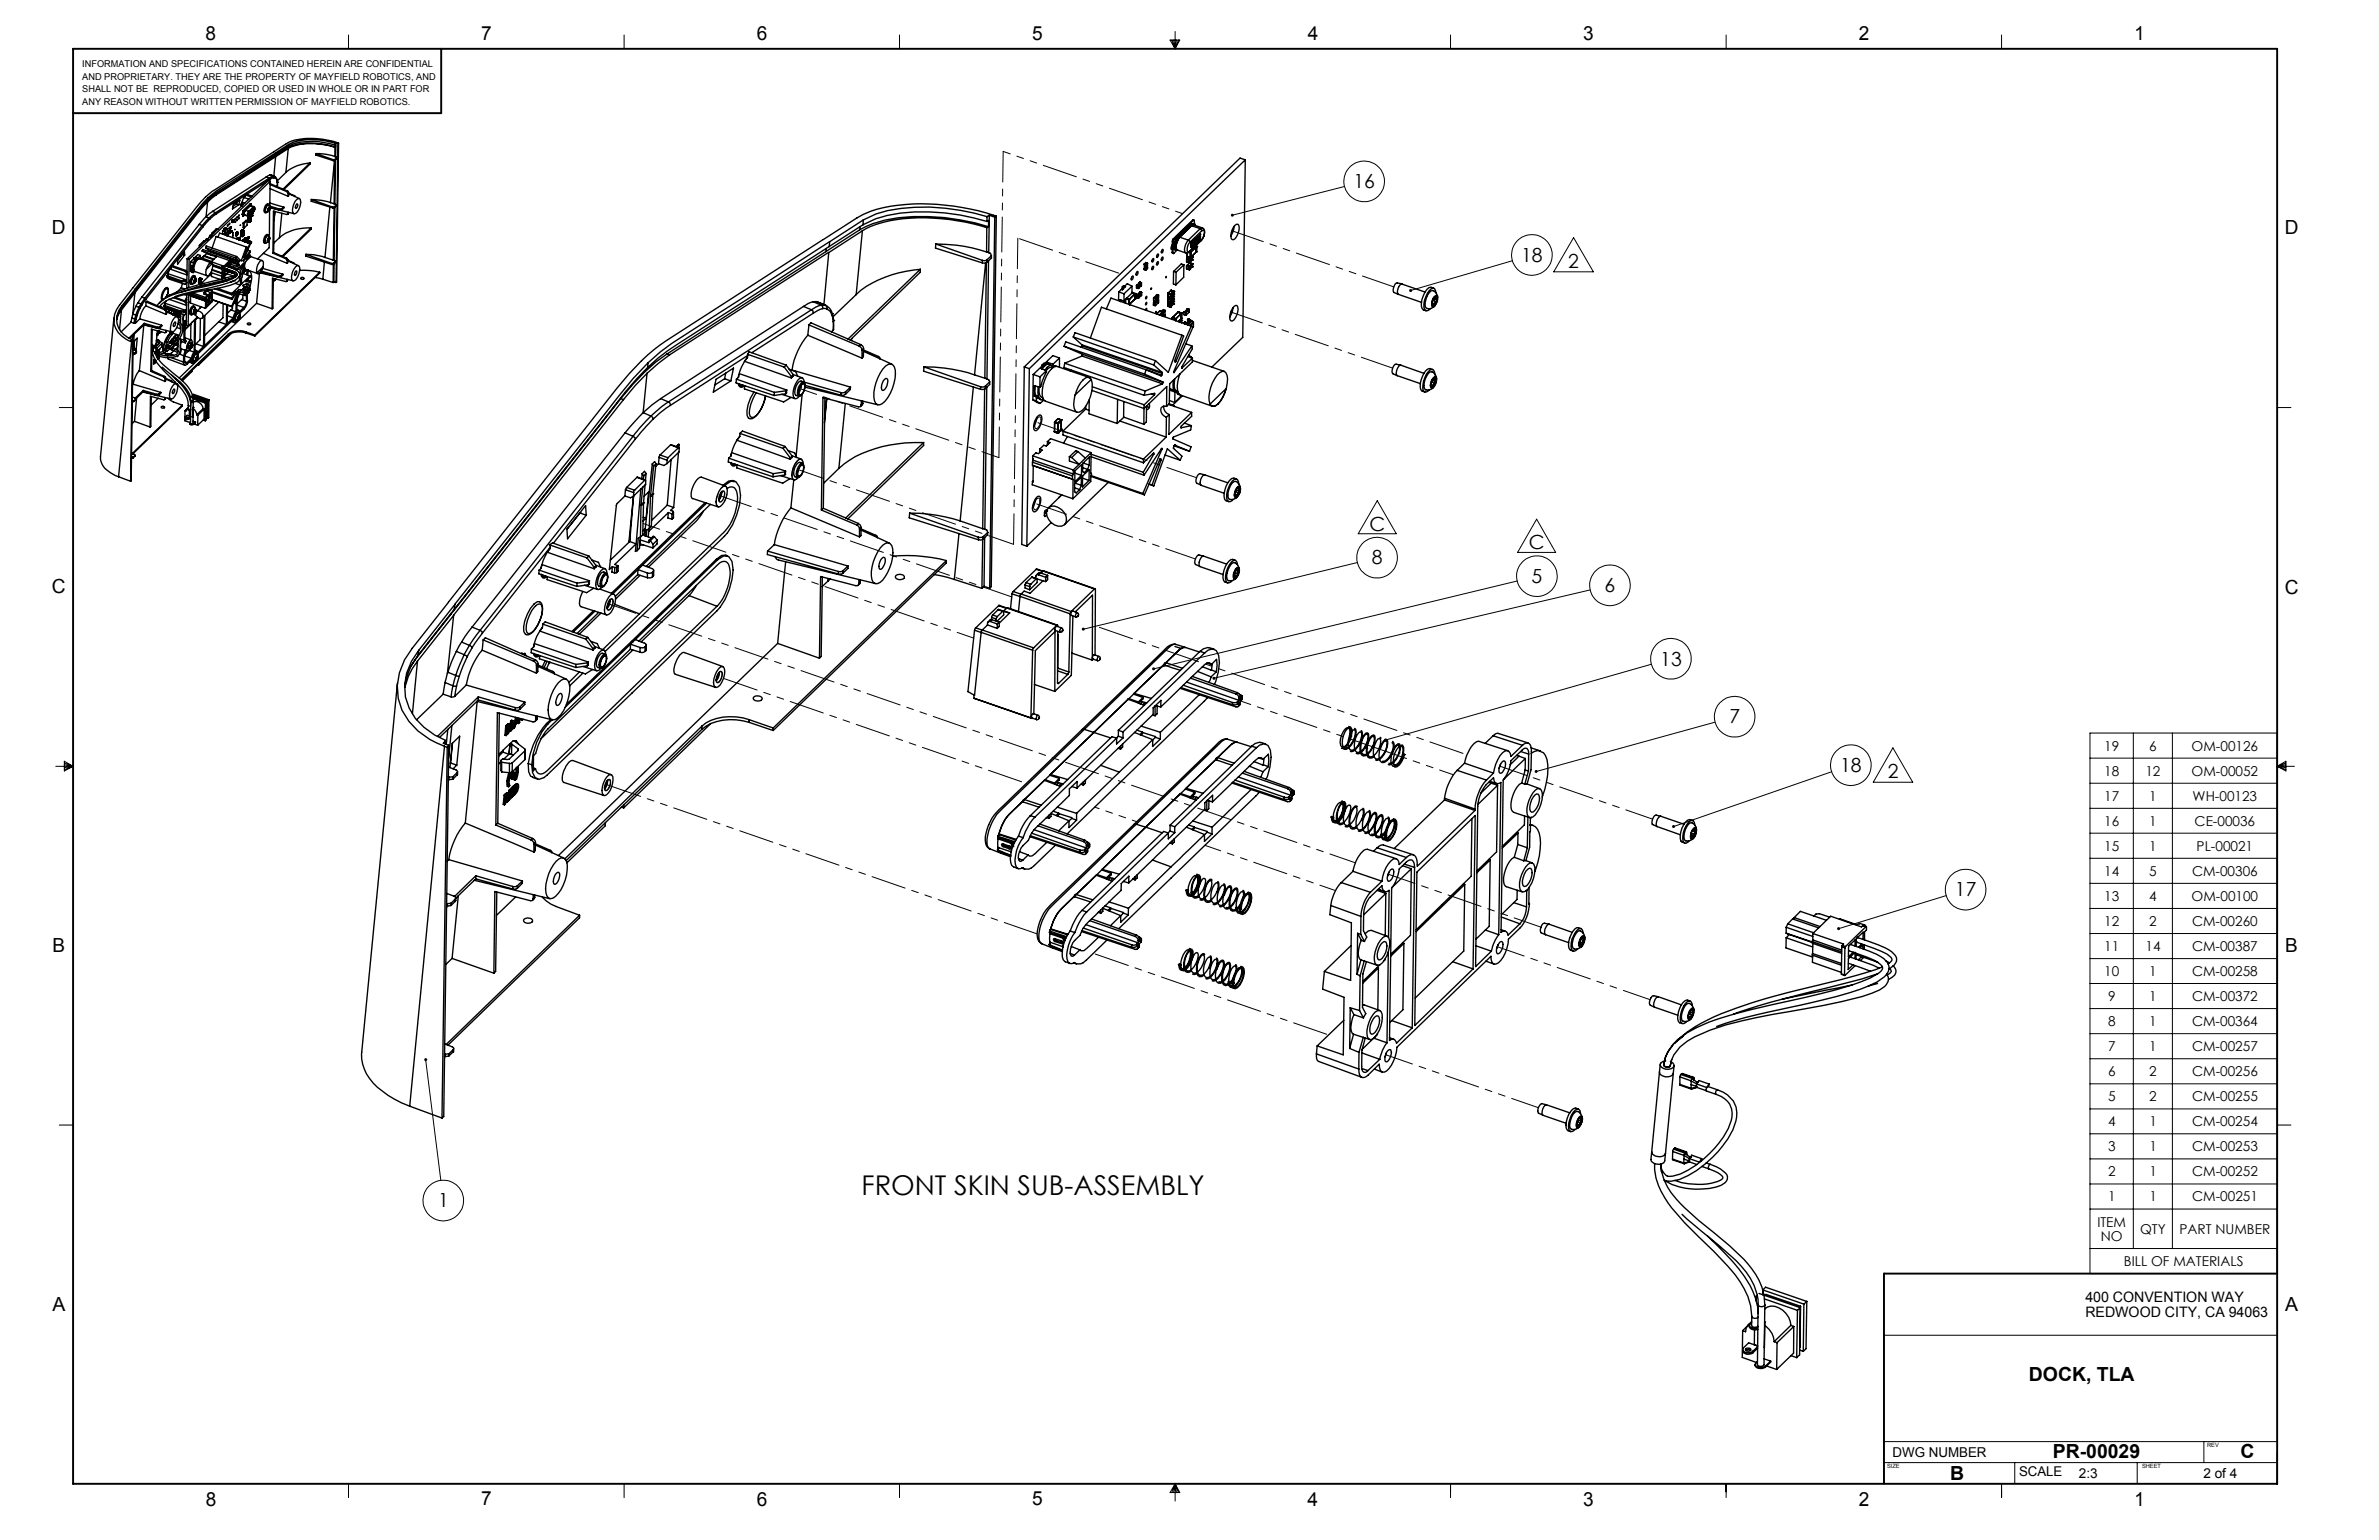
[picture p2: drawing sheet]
<svg xmlns="http://www.w3.org/2000/svg" width="432mm" height="279mm" viewBox="0 0 432 279" stroke-linecap="round" stroke-linejoin="round" font-family="sans-serif">
<defs><g id="words">
<text font-size="4.9" x="156.4" y="216.8">FRONT SKIN SUB-ASSEMBLY</text>
<g font-size="3.5">
<text x="37.3" y="7.3">8</text>
<text x="87.3" y="7.3">7</text>
<text x="137.3" y="7.3">6</text>
<text x="187.3" y="7.3">5</text>
<text x="237.3" y="7.3">4</text>
<text x="287.4" y="7.3">3</text>
<text x="337.4" y="7.3">2</text>
<text x="387.4" y="7.3">1</text>
<text x="245.7" y="34.1">16</text>
<text x="9.4" y="42.5">D</text>
<text x="276.1" y="47.5">18</text>
<text x="414.7" y="42.5">D</text>
<text x="284.6" y="48.5">2</text>
<text x="248.6" y="96.3">C</text>
<text x="277.5" y="99.7">C</text>
<text x="9.4" y="107.6">C</text>
<text x="249" y="102.4">8</text>
<text x="278" y="105.8">5</text>
<text x="291.3" y="107.4">6</text>
<text x="414.7" y="107.7">C</text>
<text x="301.3" y="120.7">13</text>
<text x="313.9" y="131.3">7</text>
<text x="334" y="140.1">18</text>
<text x="342.6" y="141.1">2</text>
<text x="354.8" y="162.6">17</text>
<text x="9.5" y="172.7">B</text>
<text x="414.8" y="172.8">B</text>
<text x="79.5" y="219">1</text>
<text x="9.5" y="237.9">A</text>
<text x="414.8" y="237.9">A</text>
<text x="368.2" y="250.5">DOCK, TLA</text>
<text x="354" y="268.5">B</text>
<text x="372.6" y="264.6">PR-00029</text>
<text x="406.7" y="264.6">C</text>
<text x="37.3" y="273.2">8</text>
<text x="87.3" y="273.1">7</text>
<text x="137.3" y="273.2">6</text>
<text x="187.3" y="273.1">5</text>
<text x="237.3" y="273.2">4</text>
<text x="287.4" y="273.2">3</text>
<text x="337.4" y="273.2">2</text>
<text x="387.4" y="273.2">1</text>
</g>
<g font-size="2.6">
<text x="378.5" y="238.9">REDWOOD CITY, CA 94063</text>
<text x="378.5" y="236.1">400 CONVENTION WAY</text>
</g>
<g font-size="2.5">
<text x="381.9" y="136.2">19</text>
<text x="390.1" y="136.2">6</text>
<text x="397.8" y="136.2">OM-00126</text>
<text x="381.9" y="140.7">18</text>
<text x="389.4" y="140.7">12</text>
<text x="397.8" y="140.7">OM-00052</text>
<text x="381.9" y="145.3">17</text>
<text x="381.9" y="149.8">16</text>
<text x="390.1" y="145.3">1</text>
<text x="390.1" y="149.8">1</text>
<text x="398" y="145.3">WH-00123</text>
<text x="398.3" y="149.8">CE-00036</text>
<text x="381.9" y="154.4">15</text>
<text x="390.1" y="154.4">1</text>
<text x="398.7" y="154.4">PL-00021</text>
<text x="381.9" y="158.9">14</text>
<text x="390.1" y="158.9">5</text>
<text x="397.9" y="158.9">CM-00306</text>
<text x="381.9" y="163.4">13</text>
<text x="381.9" y="168">12</text>
<text x="390.1" y="163.4">4</text>
<text x="390.1" y="168">2</text>
<text x="397.8" y="163.4">OM-00100</text>
<text x="397.9" y="168">CM-00260</text>
<text x="381.9" y="172.5">11</text>
<text x="389.4" y="172.5">14</text>
<text x="397.9" y="172.5">CM-00387</text>
<text x="381.9" y="177.1">10</text>
<text x="390.1" y="177.1">1</text>
<text x="397.9" y="177.1">CM-00258</text>
<text x="382.6" y="181.6">9</text>
<text x="390.1" y="181.6">1</text>
<text x="397.9" y="181.6">CM-00372</text>
<text x="382.6" y="186.2">8</text>
<text x="382.6" y="190.7">7</text>
<text x="390.1" y="186.2">1</text>
<text x="390.1" y="190.7">1</text>
<text x="397.9" y="186.2">CM-00364</text>
<text x="397.9" y="190.7">CM-00257</text>
<text x="382.6" y="195.3">6</text>
<text x="390.1" y="195.3">2</text>
<text x="397.9" y="195.3">CM-00256</text>
<text x="382.6" y="199.8">5</text>
<text x="390.1" y="199.8">2</text>
<text x="397.9" y="199.8">CM-00255</text>
<text x="382.6" y="204.3">4</text>
<text x="382.6" y="208.9">3</text>
<text x="390.1" y="204.3">1</text>
<text x="390.1" y="208.9">1</text>
<text x="397.9" y="204.3">CM-00254</text>
<text x="397.9" y="208.9">CM-00253</text>
<text x="382.6" y="213.4">2</text>
<text x="390.1" y="213.4">1</text>
<text x="397.9" y="213.4">CM-00252</text>
<text x="382.6" y="218">1</text>
<text x="390.1" y="218">1</text>
<text x="397.9" y="218">CM-00251</text>
<text x="380.7" y="222.6">ITEM</text>
<text x="381.3" y="225.1">NO</text>
<text x="388.4" y="223.8">QTY</text>
<text x="395.6" y="223.8">PART NUMBER</text>
<text x="385.5" y="229.7">BILL OF MATERIALS</text>
<text x="343.5" y="264.3">DWG NUMBER</text>
<text x="377.3" y="268.1">2:3</text>
<text x="399.9" y="268.1">2 of 4</text>
</g>
<text font-size="2.4" x="366.5" y="267.8">SCALE</text>
<g font-size="1.7">
<text x="14.9" y="12.2">INFORMATION AND SPECIFICATIONS CONTAINED HEREIN ARE CONFIDENTIAL</text>
<text x="14.9" y="14.5">AND PROPRIETARY. THEY ARE THE PROPERTY OF MAYFIELD ROBOTICS, AND</text>
<text x="14.9" y="16.7">SHALL NOT BE REPRODUCED, COPIED OR USED IN WHOLE OR IN PART FOR</text>
<text x="14.9" y="19">ANY REASON WITHOUT WRITTEN PERMISSION OF MAYFIELD ROBOTICS.</text>
</g>
<g font-size="1.1">
<text x="400.6" y="262.6">REV</text>
<text x="342.5" y="266.3">SIZE</text>
<text x="388.8" y="266.4">SHEET</text>
</g>
</g></defs>
<g fill="none" stroke="#000" stroke-width=".18">
<path d="M63.3 6.4v2.5M113.3 6.4v2.5M163.3 6.4v2.5M212.4 7.3h1.7l-.8 1.6zM212.7 7.3l.6 1.6M213 7.3l.3 1.6M213.3 5.7v3.2M213.5 7.3l-.2 1.6M213.9 7.3l-.6 1.6M263.3 6.4v2.5M313.3 6.4v2.5M363.3 6.4v2.5"/>
<path d="M244.1 33.8l-20.4 5.3M274.5 47.3l-18.5 5.4M285.6 43.1l3.6 6.2h-7.2zM10.8 73.9h2.5M413.3 73.9h2.5M250 90.8l3.4 6h-6.9zM278.9 94.2l3.5 6h-7zM246.4 102.1l-49.8 12.1M275.4 105.4l-66 16M288.6 107l-68.3 16M10.1 139h3.2M11.7 138.1l1.6 .9-1.6 .9z"/>
<path d="M11.7 138.4l1.6 .6M11.7 138.7l1.6 .3M13.3 139l-1.6 .6M13.3 139l-1.6 .3M299.8 120.5l-48.3 13.8M311.3 131l-32.5 9M343.6 135.7l3.6 6.2h-7.2zM379.3 133h34v98.1h-34zM379.3 137.5h34M387.2 133v93.5M394.3 133v93.5M413.3 139h3.2"/>
<path d="M413.3 139l1.6-.9v1.8zM413.3 139l1.6 .6M413.3 139l1.6 .3M414.9 138.4l-1.6 .6M414.9 138.7l-1.6 .3M332.5 140l-28.8 10M379.3 142.1h34M379.3 146.6h34M379.3 151.2h34M379.3 155.7h34M353.2 162.5l-19.5 6M379.3 160.3h34"/>
<path d="M379.3 164.8h34M379.3 169.4h34M379.3 173.9h34M379.3 178.4h34M77.3 192.3l2.7 21.8M379.3 183h34M379.3 187.5h34M379.3 192.1h34M379.3 196.6h34M10.8 204.1h2.5M379.3 201.2h34M379.3 205.7h34"/>
<path d="M379.3 210.3h34M379.3 214.8h34M379.3 219.4h34M413.3 204.1h2.5M341.9 231.1v38.1M379.3 226.5h34M341.9 242.3h71.4M63.3 269.2v2.5M113.3 269.2v2.5M163.3 269.2v2.5M213.3 269.2v3.1M213.3 269.2l.8 1.6h-1.7z"/>
<path d="M213.3 269.2l-.6 1.6M213.3 269.2l-.3 1.6M213.3 269.2l.6 1.6M213.3 269.2l.2 1.6M263.3 269.2v2.5M313.3 269.2v2.5M341.9 265.4h71.4M341.9 261.5h71.4M363.3 269.2v2.5M365.7 265.4v3.8M387.9 265.4v3.8M400 261.5v3.9"/>
<path d="M413.3 263.6v5.6"/>
<circle cx="247.6" cy="32.9" r="3.7"/>
<circle cx="278" cy="46.2" r="3.7"/>
<circle cx="249.9" cy="101.2" r="3.7"/>
<circle cx="278.9" cy="104.5" r="3.7"/>
<circle cx="292.2" cy="106.2" r="3.7"/>
<circle cx="303.3" cy="119.5" r="3.7"/>
<circle cx="314.9" cy="130" r="3.7"/>
<circle cx="335.9" cy="138.8" r="3.7"/>
<circle cx="356.8" cy="161.4" r="3.7"/>
<circle cx="80.5" cy="217.8" r="3.7"/>
</g>
<path d="M13.3 8.9h400v260.3h-400zM80.1 8.9v11.6h-66.8M413.3 231.1h-71.4v38.1" fill="none" stroke="#000" stroke-width=".35"/>
<path d="M223.5 38.8l-.1 .3h.3h-.3a.27 .27 0 0 0 .4 .2 .27 .27 0 0 0 .1-.4 .27 .27 0 0 0-.4-.1zM209.2 121.1l-.1 .3h.3h-.3a.27 .27 0 0 0 .4 .2 .27 .27 0 0 0 .1-.4 .27 .27 0 0 0-.4-.1zM220.1 122.9v.2l.2-.1-.2 .1a.27 .27 0 0 0 .4 .2 .27 .27 0 0 0 0-.4 .27 .27 0 0 0-.4 0zM77.2 192a.27 .27 0 0 0-.2 .4 .27 .27 0 0 0 .4 0 .27 .27 0 0 0-.1-.4v.3zM251.2 134.1v.2h.3h-.3a.27 .27 0 0 0 .4 .2 .27 .27 0 0 0 .1-.4 .27 .27 0 0 0-.5 0zM278.6 139.8v.3l.2-.1-.2 .1a.27 .27 0 0 0 .3 .1 .27 .27 0 0 0 .1-.4 .27 .27 0 0 0-.4 0zM333.5 168.3l-.1 .3 .3-.1-.3 .1a.28 .28 0 0 0 .4 .1 .28 .28 0 0 0 .1-.4 .28 .28 0 0 0-.4 0zM196.4 114v.2h.2h-.2a.27 .27 0 0 0 .3 .2 .27 .27 0 0 0 .1-.5 .27 .27 0 0 0-.4 .1zM303.6 149.7l-.1 .3h.2h-.2a.28 .28 0 0 0 .4 .2 .28 .28 0 0 0 .1-.4 .28 .28 0 0 0-.4-.1zM255.8 52.5v.3l.2-.1-.2 .1a.28 .28 0 0 0 .3 .2 .28 .28 0 0 0 .2-.4 .28 .28 0 0 0-.5-.1z" fill="#000"/>
<g fill="none" stroke="#000" stroke-width=".25">
<path d="M35.9 38.4l-11.6 14.6M35.9 38.4h.2M36.1 38.4l-11.6 14.7M37.4 39.3l-1.2 1.4M37.4 39.3l.5 .2M37.5 36.6l-1.6 1.8M37.5 36.5v.1M37.7 36.7l-1.6 1.7M37.7 36.7l-.3 2.6M37.7 35.9l-2 2.3-11.1 14.2M37.7 36.2l-1.5 1.7-11.6 14.8M37.7 35.9v.3"/>
<path d="M37.9 39.5l-1.2 1.4M37.9 39.5l.2 .3M38.1 39.8l-1.2 1.3M38.6 38.3l-1.2 1M38.6 38.3l.5 .3M39 35.3l-1.5 1.3M39 35.3l.2 .1M39.1 38.6l-1.2 .9M39.1 38.6l.2 .2M39.2 35.4l-1.5 1.3M39.3 38.8l-1.2 1M42.2 40h.1"/>
<path d="M42.2 40v.4M42.4 39.9v.4M42.4 39.9l-.1 .1M42.4 39.9l-.2 .1M42.4 37l1.1-.7-.1 .8-1.2 .8zM42.7 39.6v.2zM42.9 37l.5 .1M42.9 37l-.6 .4M43 36.6l-.1 .4M43 39.8v.2zM43 39.3l.1 .1-.1 .1zM43.4 39l-.1 .2z"/>
<path d="M43.7 37v.3l.2 .1M43.7 37l.4 .2M43.9 36.9l-.2 .1M43.9 37.4h.1M43.9 36.8v.1M44 38.8h.1M44 38.9h.1M44 36.7l.5 .1M44 38.8v.1M44.1 38.9h.1M44.1 38.7h.1M44.1 39.2h.1"/>
<path d="M44.1 38.4h.1M44.1 38.9h-.1M44.1 38.4v.3M44.1 38.9v.3M44.1 38.4v.8M44.1 38.7l-.1 .1M44.1 38.2v.2M44.1 38.2l.1 .1M44.2 38.3l-.1 .1M44.3 35.8l.9 .3M44.5 38.1a.61 .61 0 0 0-.2 .9M44.5 38.1h.1"/>
<path d="M44.5 35.6l-.2 .2M44.5 38.1l-.3 .7 .2 .2-.2 .2M44.5 38.1l-.3 .5v.3l.2 .1M44.5 35.6l-.4 .6-.2 .7M44.5 35.3l.1-.1 1.2 .4M44.5 35.3v.1M44.5 35.6h.1M44.5 35.3l1.1 .4M44.5 35.4l-5.2 3.4M44.5 35.4v.2M44.6 38.1l-.3 .7 .1 .2M44.6 38.1l-.3 .7 .2 .2"/>
<path d="M44.6 38.1l.6 .2M45 39.8h.1M45 39.6h.1M45 39.5h.1M45 39.4v.1M45 39.4h.1M45 39.6v.2M45 39.2v.3M45 39.8l.2 .1M45 39.5h.3M45 39.6l.2 .1M45 39.4l.3 .1"/>
<path d="M45.2 38.3l.1 .2M45.2 38.3l-.3 .5 .1 .4-.6-.2M45.2 39.5l-.2 .1M45.2 39.9h.1M45.2 39.7v.2M45.2 39.2h.1M45.2 39.1l-.2 .1M45.2 39.7h.1M45.2 39.8h.1M45.2 39.9l-.2 .2M45.2 39.9l.2 .1M45.2 37.3l-.7 .8"/>
<path d="M45.2 37.3h.1M45.3 39.5h.1M45.3 38.5l-.3 .4 .1 .2h.2M45.3 39.1h-.1M45.3 39.2v.3M45.3 39.9h.1M45.3 39.1v.1M45.3 39.2h.1M45.3 39.2l.4-.4v.4M45.3 37.3h.2M45.3 37.3l-.8 .8M45.3 38.8h.1"/>
<path d="M45.3 38.6l.1 .1M45.3 38.7h.1M45.3 38.6h.1M45.4 38.8h.1M45.4 39.4v.1M45.4 37.4l-.8 .7M45.4 37.4l.6 .2M45.4 39.5h.1M45.4 38.7h.1M45.4 40h.1M45.4 38.5l-.1 .1M45.4 38.5h.1"/>
<path d="M45.4 38.5l-.1 .2M45.4 38.7h-.1M45.4 38.8h-.1M45.4 39.5l-.2 .2M45.4 39.7h.1M45.4 39.9v.1M45.4 39.9h.1M45.4 39.9v.2M45.4 39.7l-.2 .1M45.4 40l-.2 .1M45.4 38.7v.1M45.4 38.7l-.1 .1"/>
<path d="M45.4 37h.1M45.4 39.5v.2M45.4 37l-1.3 1.2M45.5 37.2l-.3 .1M45.5 38.5h.1M45.5 38.4v.1M45.5 38.4l.1-.1v.3M45.5 37v.3M45.5 37l-1.3 1.3M45.5 37.3l-.1 .1M45.5 37.3l.6 .2M45.6 37.3l-.2 .1"/>
<path d="M45.6 38.3h.1M45.6 38.3l-.1 .2M45.6 38.3v.3M45.6 37.3h.1M45.6 38.6h.1M45.6 38.8h.1M45.6 38.4h.1M45.6 38.7l.1 .1M45.7 38.3h.1M45.7 38.5h.1M45.7 39.2h.1M45.7 38.4v.1"/>
<path d="M45.7 38.2h.1M45.7 38.2l-.1 .1M45.7 38.4h.1M45.7 39.2l-.4 .3M45.7 38.8h.1M45.7 39.1h.1M45.7 38.5h-.1M45.7 38.3v.1M45.7 38.8v.3M45.7 39.1l-.4 .4M45.7 38.8l-.4 .4M45.8 38.2h.1"/>
<path d="M45.8 38.2l-.1 .3M45.8 38.3h.1M45.8 38.2h-.1M45.8 38.3h-.1M45.8 38.1l-.1 .3M45.8 38.4h.1M45.8 38.1h.1M45.8 38.1l.1 .2M45.8 38.4l-.1 .1M45.8 38.1v.3M45.9 38.2v.1M45.9 38.1h.1"/>
<path d="M45.9 38.2h.1M45.9 38.1l.1-.2-.1 .4M45.9 38.3h.1M45.9 38.1v.2M45.9 38.1v.1M46 37.6l.1 .1M46 37.6l-.8 .7M46 38.3h.1M46 38.3l-.8 .8M46 38.3l-.7 .8M46.1 37.7l.1-.1v.2l-.2 .5M46.1 37.7l-.8 .8"/>
<path d="M46.1 37.5a.59 .59 0 0 1-.1 .8M46.1 37.5l-.1 .1M48.3 32.1l-9.7 6.2M48.3 32.1l.6 .2M48.6 38.2h.1M48.6 38.1h.3M48.7 38.2h.1M48.7 37.9h.1M48.7 37.3l.3 .4M48.7 37.2a.92 .92 0 0 0-.4 1.3l.5-.2M48.7 38.2l-.1-.1 .1 .1M48.7 37.8v.1"/>
<path d="M48.7 37.9l.2 .1M48.8 37.1l-.2-.1a1.2 1.2 0 0 0-.6 1.6h.2M48.8 37.8l.2 .1M48.8 37.7h.1M48.8 37.7l-.1 .5M48.9 37.6v-.1a.51 .51 0 0 1-.3 .8v-.4zM48.9 38.1l-.1 .1M48.9 32.3l.1 .3M48.9 32.3l-9.8 6.3M48.9 37.7h.1M48.9 37.4l-.1-.3a1.07 1.07 0 0 0-.6 1.5l.3-.1M48.9 37.7l.1 .2"/>
<path d="M48.9 38v.1M48.9 38.1v4.9M49 37.6v.3M49 37.6l-.2 .1M49 37.6l-.1 .1M49 37.9h.1M49 31.8l.2-.1 .6 .3M49 31.8l-.7 .3M49 36.8l2.5 .8M49 32.6l-4.2 2.6M49 37.4l1.8 .6M49 31.8l.5 .2"/>
<path d="M49 37.9l-.2 .3M49 37.9l-.1 .1M49 34.2l3.3 1.4M49 33.5l3.1 1.3M49 33.3l3.2 1.4M49 37.7l4.4 1.1M49 32.9l-14.7 14.2M49 32.9v4.6M49 32.9l-.3-.2-14.7 14.3M49 37.6l1.8 .5M49.3 31.8l.5 .2M49.5 32l-.6 .3"/>
<path d="M49.5 32l.1 .2M49.5 32h.3M49.6 32.2l-.6 .4M49.6 32.2h.3M49.8 38.3l-.1 7.5M49.8 32l.3 .2 .2 .4M49.8 32l.1 .2M49.8 28.4l-10.8 6.9M49.8 28.2v.2M49.9 32.2l.4 .5M49.9 38.3l-.2 1.5M49.9 38.4l-.2 1.6"/>
<path d="M50 28.4l-10.8 7M50 28.4l-.3 3.6M50.1 28l-8.4 5.4a20.9 20.9 0 0 0-4 2.8M50.1 27.7l-6.1 3.9a35.3 35.3 0 0 0-6.3 4.3M50.1 27.7v.3M50.3 32.6l.1 .5M50.3 32.7v.4M50.3 32.6h.1M50.3 32.6v.1M50.3 33.1v.6M50.3 33.7l-.1 .1M50.4 33.1l-.1 .6"/>
<path d="M50.4 33.1h.1M50.4 33.1h-.1M50.8 38v.1M51.2 38.7l-.5 4.4M51.2 37.9l-.4 .1M51.2 38.1h-.4M51.2 37.9v.2M51.5 37.6v.1l-.3 .4M51.5 37.6l-.3 .3M51.6 34.3v.1M51.9 31.3l-1.6 1.5M52.1 34.8l.2 .3"/>
<path d="M52.1 26.9l-2.3 1.5M52.2 26.7l-.1 .2M52.2 34.7l.2 .3M52.2 34.7l-.1 .1M52.2 38.8l-.2 .1-2.4-.6-.1 7.6M52.2 38.5v.3M52.3 35.1v.5M52.3 27l-2.3 1.4M52.3 27l-.4 4.3M52.4 38.7l-.2 .2M52.4 26.5l-2.3 1.5M52.4 38.5v.2"/>
<path d="M52.4 38.7l-.2 .1M52.4 35v.5l-.1 .1M52.4 35.1l1 .4 .1 .1M52.4 35.1l1.9 .9M52.4 26.2l-2.3 1.5M52.4 35l-.1 .1M52.4 26.2v.3M53.5 35.6v.1M53.7 36.4a.61 .61 0 0 1 .7-.3 2.37 2.37 0 0 1-.9 2.7 .73 .73 0 0 1-.3-1.2zM53.8 37h.1a.48 .48 0 0 1-.2 .8l-.1-.3zM56.3 29.6a7.3 7.3 0 0 0-4.4 1.7M56.3 29.6l-4.9 4.7"/>
<path d="M56.3 29.6v.2l-4.8 4.6M56.5 36.2l2 .2 1.5 .4M56.5 36.2v.3l3.9 1.2M56.5 36.2l3.9 1.4M57.3 27.9l2 .1 1.5 .4M57.3 27.9v.2l3.2 1M57.3 27.9l3.2 1.1M59.9 37.6l-.9 9.1M60 36.8l.6 .2M60.4 37.6v.1M60.5 29v.1M60.6 37.7l-.1 9.5"/>
<path d="M60.6 37h.2M60.7 37.5l-.3 .1M60.7 37.7h-.3M60.7 37.5v.2M60.7 29.1l-.7 7.7M60.7 29.1l-.1 7.9M60.8 26.7a12.2 12.2 0 0 0-8.2 .1l-.3 .2M60.8 26.3a13 13 0 0 0-7.6-.2l-.8 .4M60.8 26.3l.1-.1v.5M60.8 28.4h.1M60.8 26.7v1.7M60.8 37.6l-.2 9.7"/>
<path d="M60.8 26a13.4 13.4 0 0 0-7.5-.2l-.9 .4M60.8 28.9l-.3 .1M60.8 29.1h-.3M60.8 26v.3M60.8 28.9v.2M60.8 37l.2 .2M60.9 26.7a12.9 12.9 0 0 0-8.3-.1l-.5 .3M60.9 26.7h-.1M60.9 29l-.1 8M60.9 28.4l.2 .2M61 25.9l-.2 .1M61 25.9l.3 .1"/>
<path d="M61 25.9l-.1 2.5M61 37.2l-.3 .3M61 37.2v.2l-.3 .3M61.1 28.6l-.3 .5M61.1 28.6l-.3 .3M61.3 26l-.3 25.3M61.5 26a13.6 13.6 0 0 0-9.1-.2l-13.9 8.9-1.2 1.1-1.7 1.9-13.9 17.7a3.9 3.9 0 0 0 1.2 6.1l1 .5M61.5 26h-.2M61.5 26l-.4 25.2-.1 .1M156.7 39.9l-6.1 4-.1 .8M156.7 39.9l-.1 .9M179.1 39.3a38.2 38.2 0 0 0-18-1.1l-2.1 .6-2.3 1.1"/>
<path d="M179.1 39.3v.9M179.6 39.1l-.5 .2M179.6 39.1l1 .3M179.6 39.1l-.1 6.7M180.6 39.4l-1 67.3M180.8 39.2a39.5 39.5 0 0 0-21.6-1.2l-2.5 .9-1.1 .6-35.8 23.1a38.2 38.2 0 0 0-7.9 7.9l-30.5 38.8M180.8 39.2l-.2 .2M180.8 39.2l-.9 67.2-.3 .3M216.5 39.9h.2M216.5 39.9l.1 .1M216.5 39.9l-3.5 3.4M216.6 40h.2v.8"/>
<path d="M216.6 40l-3.5 3.4M226 29l-.4 32.2-5.6 5.4M226 29l-39.2 37.9M226 29l-.9-.3-39.2 37.9M20.7 57.7l-2.5 25.1a3.3 3.3 0 0 0 2.3 3.2l1 .5M22 56.2l-.3 3.6M22.1 55.8l-.5 .8-.4 1.4 .2-.7 .6-1.1M22.1 55.5a3.7 3.7 0 0 0 1.1 5.7l.8 .4M22.1 55.5v.3M23.8 58.5l-1.8 1.7M23.8 58.5l.5 .2M23.9 57.7l-.1 .8"/>
<path d="M23.9 57.7l.5 .2M24.1 57h.1M24.1 57l.6 .2M24.3 53.1l-2.7 3.5M24.3 53v.1M24.4 57.9h.3M24.4 57.9l-.1 .8M24.5 53.1l-.4 4-.2 .6M24.5 53.1l-2.5 3.1M24.6 52.7v-.3l-2.5 3.1M24.6 52.7l-2.5 3.1M24.6 58.6l-.3 .1"/>
<path d="M24.7 57.2l.2 .1M24.7 57.2l-.3 .7M24.7 55.6l-.6 1.4M24.7 57.9l-.1 .7M24.7 55.6l.5 .2M24.9 57.3l-.2 .6M25 54.9l-.3 .7M25 54.9l.6 .2M25.2 55.8l-.5 1.4M25.2 55.8l.2 .1M25.4 57.9l4 1.1M25.4 57.9l-.8 .7"/>
<path d="M25.4 55.9l-.5 1.4M25.6 55.1l-.4 .7M25.6 55.1l.2 .2M25.8 53.9l-.8 1M25.8 55.3l-.4 .6M25.8 53.9l.5 .2M26.1 58.9l5.1 1.3M26.1 59l-.8 8.2M26.2 58.7l-2.8 2.6M26.2 58.7l2.5 .7M26.2 58.7v.2M26.2 58.9l-2.7 2.5"/>
<path d="M26.2 58.9l2.5 .6M26.3 54.1l.2 .2M26.3 54.1l-.7 1M26.5 55.5a4.4 4.4 0 0 0-1.1 2.4M26.5 54.3l-.7 1M26.5 55.5l3.6 1.5M26.5 54.8l.2-.2 3.4 1.5M26.5 54.8v.7M26.5 54.8l3.5 1.4M27.6 59.8l-.1 7.4M28.7 59.4v.1M29 59.3l-.3 .1"/>
<path d="M29 59.5h-.3M29 59.3v.2M29.1 55.7l.3 .1-.1-.1M29.4 59l-.4 .5M29.4 59l-.4 .3M29.5 54.5l-.5 .5M29.8 55.4v.3l3 1M29.8 55.4l3 1M29.9 55.3l-.1 .1M30 56.2l.1 .3M30 55.1l-.1 .2M30 55l3.7 1.3"/>
<path d="M30.1 56.1l.1 .3M30.1 54l.3-.5 .2-.7-.1-.4-.2-.1a1.86 1.86 0 0 0-.7 2.1M30.1 56.1l-.1 .1M30.1 54a1.43 1.43 0 0 0 .2-1.8 1.79 1.79 0 0 0-.9 2.2h.1M30.1 59.9v.3M30.1 56.5v.5M30.2 54.6l-.3 .7M30.2 60v.1M30.2 56.6l2 .9 .2-.2M30.2 56.4l-.1 .6M30.2 56.5l1.1 .4v.2M30.2 55.8l-.2-.1 .1 .3 .3-.2-.1 .3 3.2 1 .3-.2"/>
<path d="M30.2 56.4l-.1 .1M30.3 50v.3l2.6 .9M30.3 50l2.6 .9M30.4 50.3l.2 .3 .3-.1v.2l2.6 .9 .4-.3M30.4 49.9l-.1 .1M30.5 49.7l-.1 .2M30.5 50.3l.1 .2 .2-.1M30.5 49.7l3.3 1.1M30.7 54.3l3.2 1.1M30.7 56.2l-.2 .4M30.8 53.6l-.2 .1M30.9 56.2l-.2 .5"/>
<path d="M30.9 48.8l3 1.1M31 48.3l.2-.1 2.5 .9M31 48.3l.1 .2M31 48.3l2.6 .9M31.1 48.5l-.4 .6-.3 .8M31.1 48.5l-4.6 5.8M31.1 48.5h.1M31.1 48.5l-.2 .3M31.2 56.3l-.2 .5M31.4 57v.1M31.5 57l1.2 .4M31.5 54l2 .7"/>
<path d="M31.5 56.7l1.2 .4M31.5 57.2l-.1-.3 1.3 .4M31.6 57.7l.5-.2a1.16 1.16 0 0 1 .1 1.4l-.4 1a.55 .55 0 0 1-.7 .3 2.43 2.43 0 0 1 .5-2.5zM31.7 56.5l-.3 .5M31.7 58.5l.1-.1a.52 .52 0 0 1-.3 .8v-.3zM31.8 53.9l1.8 .7M31.9 56.6v.6l.2 .2 .2-.1M31.9 57.1l-.2 .1M31.9 57.2l-.1 .1M32.3 58.7a1.43 1.43 0 0 1 .3 2 6.2 6.2 0 0 1-4 3.3h-.2M32.3 56.7v.7l.1 .1h.3M32.4 58.4a2.01 2.01 0 0 1 .2 3.1 6.2 6.2 0 0 1-4.2 2.8h-.2"/>
<path d="M32.4 56.7l.3 .2M32.5 57.4l-.2 .2M32.7 57.5l-.2 .1M32.7 56.9l.1 .8M32.7 57.4h.1M32.7 59.3v.4l-.6-.3M32.7 57.1l.1 .1M32.7 57.3l.1 .1M32.8 57.9l-.4 .3M32.8 56.9v1.8M32.8 56.4v.3M32.9 52.2l.6 .2"/>
<path d="M32.9 52.2l-.8 .8M32.9 50.9v.3M33.1 46.1h.1M33.1 46.1l.4 .2M33.1 46.1l-.9 1.2M33.2 51.4l-.3 .8M33.2 59.2l.2 .1M33.2 57v2.2M33.3 56.6l.5 .2M33.4 57.1a1.09 1.09 0 0 0 0 1.1M33.4 51l.5 .2M33.4 59.3v2.4"/>
<path d="M33.4 58.2l.3 .1M33.4 58.2l-.2 1M33.5 45.6v.7l-1.3 1.6v-.7zM33.5 53.4l.4 .2M33.5 54.7l.4 .5M33.6 49.2l.3 .5M33.6 54.6l-.1 .1M33.6 56.3l-.8 .1M33.6 56.3v.3M33.6 56.6l-.8 .1M33.6 54.6l.2 .3M33.7 56.3l-.1 .3"/>
<path d="M33.7 56.3h-.1M33.7 58.3h.1M33.7 58.3l.1 .1-.2 .8-.1 2.3 .3 .4-.2 .3M33.7 50.8v.2M33.7 57h.1M33.7 58.3l-.3 1M33.7 50.8l-.8 .1M33.7 51l-.8 .2M33.7 56.9v.1M33.7 49.1l-.1 .1M33.7 49.1l.2 .3M33.8 50.8l-.1 .2"/>
<path d="M33.8 50.8h-.1M33.9 54.3l-.2 .4M33.9 53.9l-.3 .7M33.9 53.3l-.1 5.7 .3 .2M34 47l.3 .1M34 47l-.1 5.3M34.1 59.2l-.5 .5M34.3 53.3l-.2 5.9M34.3 47.1v5.1M34.5 53.7h.1M34.5 53.4l2.8 1M34.5 53.7l2.8 .9"/>
<path d="M34.5 53.4v.3M34.5 54.8v.2l2.8 1M34.6 58.8h.1M34.6 49.2l.2 .1M34.6 49.2l.5 .3M34.6 53.2v.1M34.6 54.7l-.1 .1M34.6 47.5v1.7M34.6 47.5l.5 .1M34.6 53.3l2.7 1M34.6 53.3l-.1 .1M34.6 53.7l2.7 .9"/>
<path d="M34.6 53.7l-.1 1.1M34.6 58.8v2.9M34.6 58.8l-1 1M34.7 48.9h.2M34.7 48.9l.1 .1M34.7 48.3v.6l.2 .2M34.8 49.3l.3 .2M34.8 49v.3M34.9 48.9l.2 .3M34.9 48.9l-.1 .1M34.9 48.3v.1a.57 .57 0 0 0 .4 .8M34.9 53.1l2.4 .9"/>
<path d="M35 58.3l-.2 .3M35 48.3v.6l.2 .2M35 48.4l-.3-.2v.7M35.1 47.6l-.1 .8M35.1 56.7l.1 .1M35.1 56.6v.1M35.1 56.7h.1M35.1 56.7h.2M35.2 55.7l.3 .5M35.2 51v.2M35.2 46.8h.1M35.2 51.1l.2 .1"/>
<path d="M35.2 46.8v.1M35.2 55.7a.85 .85 0 0 0-.4 1.3l.5-.2M35.2 51.2h.2M35.2 51.2h.1M35.2 50.9h.1M35.2 49.2l-.1 .3M35.3 55.6l-.2-.1a1.1 1.1 0 0 0-.5 1.5l.1 .1M35.3 56.7l-.1 .1M35.3 51.2h.1M35.3 50.9l.2 .1M35.3 50.2l.3 .5M35.3 50.2a.9 .9 0 0 0-.5 1.2l.6-.1"/>
<path d="M35.3 56.1h.1a.52 .52 0 0 1-.2 .8l-.1-.2zM35.3 56.2l-.1 .1h.3M35.3 50.7l.2-.1a.41 .41 0 0 1 .1 .4 .41 .41 0 0 1-.4 .3zM35.3 46.7h.1M35.3 56.2h.1M35.3 46.7v.1M35.3 58l-.1 5.9M35.3 56.6v.1M35.3 50.1l-.1-.1a1.2 1.2 0 0 0-.6 1.5l.2 .1M35.3 56.9h.2M35.4 56.1l.1 .2M35.4 56.1l-.3 .6"/>
<path d="M35.4 56.1l-.1 .1M35.4 56.1v.1M35.4 56.2l.1 .1M35.4 50.7h.1M35.4 55.9l-.2-.3a1.23 1.23 0 0 0-.5 1.5l.3-.1M35.4 56.6l-.2 .2M35.4 56.5l-.2-.1-.1 .2h.2M35.4 56.6h-.1M35.4 56.5v.1M35.4 50.7h.2M35.4 50.7l-.1 .1-.1 .4M35.4 50.7h-.1"/>
<path d="M35.4 50.6v.1M35.4 51.2h.1M35.4 56.7l.1 .1M35.5 56.3l-.1 .2M35.5 56.3l-.1 .3M35.5 56.3h.1M35.5 50.4l-.1-.3a1.04 1.04 0 0 0-.7 1.4l.2 .1 .2-.2M35.5 51l-.1 .2M35.5 47.2l-.5 1.2M35.5 56.8l-.2 .1 .1 .2 .1-.1M35.5 56.8h.1M35.5 57.9l-.1 5.8a.27 .27 0 0 1 .3-.1 .27 .27 0 0 1 .2 .3l1-1"/>
<path d="M35.5 47.2l-.4 .4M35.5 50.9l-.2-.1v.1M35.5 50.7v.2M35.5 50.9h.1M35.6 50.9l-.2 .3M35.6 50.7v.2M35.6 50.7h-.1M35.6 50.9l-.1 .1M35.6 46.6l-.5 .5 .4 .1M35.6 46.6l.3 .2M35.6 46.6v.2l.3 .1M35.7 56.5a.85 .85 0 0 1 .9 .3 .85 .85 0 0 1 .1 .9 .83 .83 0 0 1-1-.2 .83 .83 0 0 1 0-1z"/>
<path d="M35.7 52.1h.1M35.7 46.8h-.2l-.3 .3M35.8 46.8l-.4 .4M35.8 57.5l-1.7 1.7M35.9 57.6l-.4 .4M35.9 47h-.2l-.2 .2M35.9 46.9h.3M35.9 46.8v.1M36 46.9l.1 .1M36.1 51.4h.1M36.1 50.7h.1M36.1 50.8h.1"/>
<path d="M36.1 51.3l.2 .2M36.1 50.7v.7M36.1 50.8h.2M36.1 50.7l.2 .1M36.2 40.7l-10.4 13.2M36.2 40.7l.5 .2M36.2 52h.1M36.2 44.6v.2M36.2 44.6h.2M36.3 51.5h.1M36.3 50.5h.1M36.3 50.8h.1"/>
<path d="M36.3 44.4l-.1 .2M36.3 50.5l-.2 .2M36.3 50.5l.2 .1M36.3 50.8v.7M36.3 44.4l.2 .1M36.3 50.8v.6M36.4 46.4l-.5-.2-1.3 1.3M36.4 46.4l-.5 .4M36.4 46.4v.6M36.4 57.8l-.1 3.9-.9 .8M36.4 55.8h.1M36.4 55.8h-.1"/>
<path d="M36.5 51.3h.1M36.5 51.2h.1M36.5 50.6h.1M36.5 50.6l-.2 .2M36.5 51.2v.1M36.5 50.6v.6M36.5 51.2l-.2 .3M36.5 55.7l-.9 .9M36.6 51.3l.3 .1M36.6 51.3v.3M36.7 46.8l.3-.3 1.7 .6M36.7 46.8l1.7 .6"/>
<path d="M36.7 46.8l-.2 .2M36.7 40.9l.2 .2M36.7 45.5l5.5 1.9M36.7 45.5l.1-.2 5.5 1.9M36.7 45.5l1.3 .6M36.7 40.9l-10.4 13.2M36.7 46.7h.1M36.8 46.7h-.1M36.9 51.8h-.1M36.9 41.1l-5.6 7.1M37 43.7l.3 .1M37 43.7l-.7 .7"/>
<path d="M37 43.7l.2 .1M37 53.1v.3l.7 .2-.5-.5M37 53.1h.2M37 57.4l-.1 5.5M37.1 51.8h.1M37.1 46.4l.4-.4 1.8 .6M37.1 46.4l1.7 .6M37.1 46.4v.1M37.2 57.3l-.1 5.4 4-3.8M37.3 54.6h.1M37.3 54.4v.2M37.3 54.6v1.4"/>
<path d="M37.3 54.3v.1M37.3 43.5v.2M37.3 54v.3M37.3 44.9l5.5 1.9M37.3 44.9l.1-.3 5.5 1.9M37.3 44.9l.6 .5M37.3 43.5l.2-.2 .1 .2M37.3 43.5l.1 .1M37.4 43.6h.1M37.4 54l.5-.4v.7l-.5 .5zM37.4 54.2l.5 .1M37.4 55.2l.3 .1"/>
<path d="M37.5 54.9l.4 .1M37.5 51.6l.1 .1M37.6 43.5h.1M37.6 43.5l-.2 .1M37.6 52.7l-.4 .4M37.6 52.7l.5 .5M37.6 52.7h-.1l-.5 .4M37.9 55v-.5l-.5 .4v.6h.1l.2-.2M37.9 55l-.2 .3M37.9 45.4v.1M37.9 45.4l5.5 1.9M37.9 45.5v.1"/>
<path d="M37.9 45.5l5.5 1.9M38 46.1h.1M38 54.4l.4-.5v.8l-.5 .4zM38 53.5v.6l.1 .1 .2-.3M38 53.5l.4-.4v.6M38 52.6l.5 .2M38 53.8l.3 .1M38 54.5l.4 .2M38 46.1l.5 .2M38 47.8l.3-.1a.97 .97 0 0 1 .2 1.3l-.4 .8-.4 .3-.1-.1a1.75 1.75 0 0 1 .4-2.2zM38 53.5l.4 .2M38 42.8v.3"/>
<path d="M38 42.8l.1 .2M38.1 43h.1M38.1 53.2l-.8 .8M38.2 49.8l.2 .1M38.2 49.6v.2M38.2 49.8l-1.6 1.5M38.3 47.7l.2 .1-1.1 1.1M38.3 42.8h.1M38.3 42.8l-.1-.1-.2 .1M38.3 42.8l-.2 .2M38.3 49.4v.1l2 .6M38.3 47.5l2.1 .7v.1"/>
<path d="M38.3 47.5v.2M38.4 47.7l-2.2-.8a1.83 1.83 0 0 0-.8 2.4l2.2 .7M38.4 49.5v.7l1.6 .5M38.4 53.7l-.1 .2M38.5 49l1.8 .6M38.5 48.9l1.8 .6M38.5 46.2l-.1 .1M38.5 42.4v.2M38.5 42.4h.2M38.5 52.8v1.6M38.5 54.2h.1M38.5 54.4v.4l-1.2 1.2"/>
<path d="M38.5 52.8l-.4 .4M38.5 52.9l3.6 1.2M38.5 54.4l3.6 1.2M38.5 53.1l3.6 1.2M38.5 54.4l3.7 1.3M38.6 42.2l-.1 .2M38.6 42.2l.2 .1M38.6 48l1.7 .6M38.6 48.2l1.7 .5M38.6 48.3l1.7 .6M38.9 52.4l3.2 1.1M39.3 41.5l.2 .1"/>
<path d="M39.3 41.5l-.7 .7M39.4 46.5l-1.1 1M39.4 52.3l2.7 .9M39.5 43l.4-.7 5.5 1.9M39.7 54.8l-3 2.9M39.7 58.4l1.4 .5M40.3 50.2l.2 .1M40.3 50.3v.3M40.3 48.4l.2 .1M40.3 48.4v1.8M40.4 48.3l-.1 .1M40.4 48.3l.2 .1"/>
<path d="M40.4 41.9l.4 .1M40.4 41.9v.5l.4 .1M40.5 42.4v.1M40.5 50.3h.1M40.5 55.1v2.5l-3.4 3.3M40.5 48.5v1.8M40.6 48.4l-.1 .1M40.6 41.7l-.2 .2M40.6 41.7h.1M40.6 42.4v.1M40.7 41.5h.2l-.2 .2M40.7 41.5l-.1 .2"/>
<path d="M40.7 41.5h.1M40.7 50.4l-.1 .1M40.7 50.4h.2M40.7 50.1v.3M40.7 41.5v.2M40.8 49.5l1.5 .6M40.8 48.6l1.6 .6a.6 .6 0 0 1 .6 .8l-.1 .1a18.6 18.6 0 0 1-6.2 2 21.9 21.9 0 0 0-6.9 2.1l-.7 .5-.6 .8M40.8 42v.5M40.9 49.1l2 .7M40.9 48.2l2.1 .9a.75 .75 0 0 1 .5 .6 .75 .75 0 0 1-.3 .7l-.5 .4a73.3 73.3 0 0 1-9.6 2.6l-1.3 .4M40.9 42.4v.2M40.9 50.8l.4 .1"/>
<path d="M40.9 42.3l.2 .1M41 51l-4.7 1M41.1 42.4h.1M41.1 42.4v.3M41.1 42.7h.1M41.1 55.3v3.6M41.2 49.2v-.4l-.4 .4-.1 .8 .4-.4M41.2 48.9l1.6 .6M41.2 48.3v-.4l-.4 .5v.7l.3-.3M41.2 49.7l-.7 .6M41.3 48l2.3 1 .1 .3-.2 .3M41.3 48.9h.1"/>
<path d="M41.3 57.3l1 .4M41.3 48.8v.6M41.3 49.2l.9 .3 .2-.2M41.3 48.1h.1M41.3 41.9l.2 .1M41.3 41.5l-.5 .5M41.3 41.5l-.3-.2-.3 .2M41.3 41.5v.4M41.3 41.9l-.5 .6M41.3 48.3l.9 .3M41.3 55.4l-.1 3.3 1.1-1M41.3 40.8v.3z"/>
<path d="M41.4 47.8l1.9 .7a.78 .78 0 0 1 .7 1l-.5 .4M41.4 47.7v.1M41.4 46.8l.5 .1M41.5 42h.1M41.5 42.4h.1M41.5 50.6l.3 .1M41.5 42.3h.1M41.5 42v.3M41.5 42.3l-.4 .4M41.5 42l-.4 .4M41.5 42v.4M41.6 40.5h.1l-.1 .2z"/>
<path d="M41.6 42.1l.1 .2M41.6 42.1h.1M41.7 42.1h.1M41.7 42.1h-.1M41.7 41.4l-.1 .2h.1M41.7 47.3l-1.1 1.1M41.7 48.2h.1M41.7 47h.1M41.7 47h.3M41.7 42.1v.2M41.7 41.6h.1M41.8 42.1h.1"/>
<path d="M41.8 47.9v-.5l-.5 .4v.6M41.8 41.4l-.1 .2M41.8 41.4v.2M41.8 42.1v.2M41.8 41.9h.1M41.8 41.2h.1M41.8 41.2l-.2 .2 .3-.2M41.8 41.9l-.2 .2M41.8 41.9h.2M41.8 41.2h.2M41.9 46.9l-.1 .1M41.9 51.1l.2 .1"/>
<path d="M41.9 46.9v.1M41.9 47.4v.5M41.9 47.4l1.5 .6M41.9 47.6l1.5 .5M41.9 41.2v.1M41.9 41.2h.1M41.9 56.2l.9 .4M41.9 41.9h.1M41.9 47h.1M41.9 47l.1 .1M41.9 41.9l-.2 .2M41.9 58.3l.6 .2"/>
<path d="M41.9 41.3l-.1 .1M41.9 41.3l-.1 .3M41.9 41.9v.2M41.9 42.1l-.2 .2M42 41.2l-.1 .1M42 41.9l-.1 .2M42 41.2l-.1 .2M42 47.1h.1M42.1 55.6l.1 .1M42.1 54.1v.2M42.1 53.2v.3M42.1 50v.1"/>
<path d="M42.1 50.4v.2M42.2 40.3l.1 .1M42.2 47.4l1.2 .6M42.2 48.6v.1M42.2 55.6v.4l-.9 .8M42.2 43.1l.1-.1v.1M42.2 40.3h.1M42.3 40h.1M42.3 42.6l-.1 .1zM42.3 42.2v.1zM42.3 47.2l1 .3M42.3 40l-.1 .4"/>
<path d="M42.3 47.2l-.1 .2M42.3 50.1h.1M42.3 50.4v.1M42.4 40.2l-.1 .2M42.4 47.2l.9 .3M42.5 49.5v.2M42.5 48.5l-.3 .1M42.5 48.8h.4l-.1 .1M42.6 41.7h.1M42.6 49.4l-.3 .2M42.7 48.8l.1 .1M42.7 40.1h.1l-.1 .3z"/>
<path d="M42.7 55l.1 .1M42.7 51.4l.9 .4M42.7 55l-.2-.1 .3 .2M42.7 52.9h.1M42.8 50.2l-7.3 1.9-2.6 .9M42.8 50.9l-.7 .2M42.8 52.9v-.1l-.7 .7M42.8 42.5h.1M42.8 42.3h.1M42.8 42.2l.1 .3M42.8 42.5v.1M42.8 42.6v.2h.1"/>
<path d="M42.8 42.2h.1M42.8 46.8l.6 .5M42.8 52.9l-.7 1.2M42.8 56.6l-.3 .4-.2 .7M42.8 48.9h.1M42.9 54.9l-.1 1.7M42.9 42.6h.1M42.9 42.5l-.1 .1M42.9 42.3h.1M42.9 42.3v.2M42.9 42.6v.2M42.9 42.8h.1"/>
<path d="M42.9 42.5h.1M42.9 46.5l-.1 .3M43 43.2l-.1 .1zM43 42.1h.1M43 54.4v2a.26 .26 0 0 1 .3-.1 .26 .26 0 0 1 .2 .3l.8-.8M43 56.2l.3 .1M43 42.4h.1M43 42.1l-.2 .2M43 55.4l1.3 .4M43.1 49.8l-3.7 1a32 32 0 0 0-9.6 3.4l-.5 .4M43.1 42.4l-.2 .2M43.1 42.4h.1"/>
<path d="M43.1 42.4l-.3 .2M43.1 42.4l-.2 .4M43.1 42.1l-.2 .4M43.1 42.1l-.2 .2M43.2 48.8l-.3 .2M43.2 53.3h.1M43.2 43.1h.1M43.2 57.9h.2M43.2 57.7v.1M43.2 57.8v.1M43.2 57.9h.1M43.2 57.8h.1"/>
<path d="M43.2 43.1l-.2 .3M43.2 43.1l.2 .2M43.2 57.7l.2 .1M43.2 53.2l.1 .1M43.3 57.6l-.1 .3M43.3 57.9h.1M43.3 53.2l-1.1 2.5M43.3 53.2h.1M43.3 57.6h.2M43.3 53.2v.1M43.3 57.4l.2-.2a.49 .49 0 0 1-.2 .8zM43.3 53.3h.1"/>
<path d="M43.3 53.3l-.6 1.7M43.3 52.6h.1M43.3 49.4l.3 .1M43.3 56.7h-.1a1.14 1.14 0 0 0-.6 1.5h.2M43.3 52.5h.1M43.3 43.2h.1M43.3 43.2h.2v.3l.1-.1M43.3 52.5l-1.2 1.8M43.4 43.3h.1M43.4 47.3v.1M43.4 43.2v.3M43.4 43.3l-.2 .1 .2-.1"/>
<path d="M43.4 47.4l-.1 .1M43.4 52.6l-1.3 3M43.4 50.3l.1 .3a1.14 1.14 0 0 1-1.1 .9l-2.1 .6a71.1 71.1 0 0 0-8.9 1.9 4.9 4.9 0 0 0-2.4 1.6M43.4 57.3h.2M43.4 57.3l-.1 .3M43.4 57.3v.1M43.4 57.3h.1M43.4 57.8v.1M43.4 57.3l.1 .1M43.4 43.3v.2M43.4 48.1l-.5 .2M43.4 50.2l.1 .1"/>
<path d="M43.4 48v.1M43.4 53.3l1.1 .3M43.4 48.5l.3-.2v.4M43.5 57.6l-.1 .2M43.5 57.5h-.2v.1M43.5 57.5v.1M43.5 57.6l-.1 .3M43.5 57.4v.1M43.5 57.6h.1M43.5 49.9l.2 .2M43.6 49.9l.1 .2-.3 .2M43.6 57.3l-.1 .3"/>
<path d="M43.6 57.3l-.1 .1M43.6 43.1l-.2 .2M43.6 43.1l-.1 .4M43.6 43.1l-.3 .1M43.6 53l1 .3M43.6 57.3l-.3-.4a.89 .89 0 0 0-.4 1.2l.5-.2M43.6 40.9h.1M43.6 50.5v1.3M43.6 51.8l-1.5 1.4M43.7 42.3h.1M43.7 42.5h.1M43.7 42.7h.1"/>
<path d="M43.7 42.8h.1M43.7 42.2h.1M43.7 42h.1M43.7 41.9h.1M43.7 41.9v.3M43.7 42.3v.2M43.7 42.7v.1M43.7 42.5h.2M43.7 42.8l.2 .1M43.7 42.2h.2M43.7 42.3l.2 .1M43.7 42.7h.2"/>
<path d="M43.7 42l.2 .1M43.8 42.3h.1M43.8 42.6h.1M43.8 41.9l-.1 .1M43.8 41.9h.1M43.8 42.3l.1 .1M43.8 42.3h.2M43.8 42.6l.2 .1M43.8 41.9l.1 .1M43.8 41.9l.2 .1M43.8 49.7l.2 .3a.62 .62 0 0 1-.5 .6M43.9 42.5l-.2 .2"/>
<path d="M43.9 42.2l-.2 .1M43.9 54.4l.8 .2M43.9 42.2l-.1 .1M43.9 42.5h.1M43.9 42.9h.1M43.9 42.2h.1M43.9 42.4h.1M43.9 42.7h.1M43.9 42v.1M43.9 42h.1M43.9 42.1v.1M43.9 42.4v.1"/>
<path d="M43.9 42.7v.2M44 41.8h.1M44 42.3h.1M44 42.5h.1M44 42.7h.1M44 42.9h.1M44 42l-.1 .1M44 42h.1M44 42.2h.1M44 49.6l.2 .1M44 42v.2M44 42.3v.2"/>
<path d="M44 42.7v.2M44 41.8l-.2 .1M44 42.4l-.1 .1M44 42.5h-.1M44 49.6l1.4 .5M44 43.6h.1M44 42.1l.1 .1M44 42.4l.1 .1M44 43.6v.1M44 43.6l.3 .1M44.1 43.6h.1M44.1 43.6h-.1"/>
<path d="M44.1 49.3l.1 .1M44.1 43.6l.2 .1M44.1 42.5h.1M44.1 42.5l-.1 .2M44.1 53.5v.7l-1.1 1M44.1 42.2h.1M44.1 42.3h.1M44.1 42.7h.1M44.1 42h.1M44.1 47.9v.6M44.1 42.4h.1M44.1 41.8h.1"/>
<path d="M44.1 40.5v.8l.2 .1M44.1 41.8v.2M44.1 42.2v.2M44.1 42.5v.2M44.1 42.4l-.1 .1M44.1 42.7l-.2 .2M44.1 42l-.1 .2M44.1 40.5h.2M44.1 42.2l-.2 .2M44.1 42.2l-.1 .1M44.1 42.5l-.2 .2M44.1 41.8l-.1 .2"/>
<path d="M44.1 47.3h.1M44.2 41.8h.1M44.2 52.3l-.1 .2 .6 .5M44.2 42.2l-.1 .1M44.2 52.3l1 .4M44.2 46.6h.1M44.2 47.8v.7l.3 .1M44.2 52.3h.1M44.2 53.2l.2 .4a.48 .48 0 0 0 .6-.4M44.2 48.6v.8M44.3 43.7h.1M44.3 43.7v.1"/>
<path d="M44.3 48.6l.3 .3M44.3 40.5v.9M44.3 48.6l-.4-.1 .3 .1M44.3 48.6h-.1M44.4 52.4l-.1 .3M44.4 48.8h.1M44.5 43.2h.1M44.5 43.3h.1M44.5 43.2v.1M44.5 43.3l-.4 .3M44.5 43.3h.2M44.5 43.2l.2 .1"/>
<path d="M44.5 52.8l.2 .1M44.5 52.5l.6 .2M44.6 52.1l.5-.5 .2 .3v.5M44.6 52.5l-.1 .3M44.6 43.8h.1M44.6 47.4l-.2 .9 .2 .6 2.2 .7 .4-.1M44.6 53.3l-.9-.8-.9 2.6M44.7 43.8h.1M44.7 43.3h.1M44.7 43.7h.1M44.7 51.1h.1M44.7 43.7l-.2 .2"/>
<path d="M44.7 43.3v.4M44.7 43.8v.2M44.7 48.9l-.5 .5M44.7 43.3l-.4 .4M44.7 43.8l-.1 .1M44.7 44.8h.1l-.6 1.7 .1 .1M44.7 52.9v.1M44.7 47h.1M44.7 51.5l.4 .1M44.7 44.8l-.9 2.5-.9-.8M44.7 44.8l-5.5-1.9-.7 2.1M44.7 53.5v.1"/>
<path d="M44.7 54.6l-.1 .7-.3 .5M44.7 52.1l.2-.1 .2 .3M44.7 48.9l-.6 .7-.1-.1M44.7 53l-.1 .3M44.7 53.5v1.1M44.8 52.1l.2 .1M44.8 53.2l-.2 .1M44.8 49v.8M44.8 44h.1M44.8 40l-.5 .5M44.8 40h-.1l-.6 .5M44.8 40v.9l-.5 .5"/>
<path d="M44.9 44h.1M44.9 43.2h.1M44.9 50.8h.1M44.9 58.7a.28 .28 0 0 1 .3-.1 .28 .28 0 0 1 .2 .3h-.2zM44.9 43.2l.1 .1M44.9 43.2l.1 .3M44.9 50.8l.5 .1M44.9 54.4h.1M44.9 54.4a2.53 2.53 0 0 1-.6 1.7l-.8 .7v.2l-.1-.3a1.12 1.12 0 0 0-.6 1.5l.3-.1-.3 .4h-.3l-.2-.5-6.4 6.2v.2M44.9 43.9h.1M44.9 43.9l-.1 .1M44.9 53.3v1.1"/>
<path d="M44.9 43.9v.1M45 43.3h.1M45 49.1h.1M45 49.1a1.02 1.02 0 0 1 .7 1.2l-.4 1.9M45 43.3v.1M45 49l.2 .1M45 49l-.1 .9M45 43.3v.2M45 45.4l.4 .1M45 40.1h.1M45 40.3l.2 .1M45 40.3h.1"/>
<path d="M45 52.8l-.3 .1M45 52.8v.2M45 53l-.3 .1M45 52.2l.2 .1M45 52.2h.1M45 40.1v.2M45 53l.1-.1v.2M45 40.3h.2M45 44l.1 .1M45 43h.1M45 44v.1M45 40.1h.2"/>
<path d="M45 44.1h.1M45.1 43.7l.1 .2M45.1 43.7h.1M45.1 43h.1M45.1 44.1h.1M45.1 43l-.2 .2M45.1 43.8h.1M45.1 53.1l-.1 .1-.3-.1M45.1 43.7v.1M45.1 52.7h.1M45.1 46.2l.3 .2M45.1 52.7l-.1 .1"/>
<path d="M45.2 43.8l-.2 .2 .2-.2M45.2 46.2l.1 .2M45.2 43.1h.1M45.2 43.7h.1M45.2 40.1h.1M45.2 40.3v.1M45.2 43.7h-.1M45.2 43.7l-.1 .1M45.2 40.1v.2M45.2 43v.3l-.2 .2M45.2 43l-.2 .3M45.2 40.3h.1"/>
<path d="M45.2 53l-.2 .2M45.2 43.8l.1 .1M45.2 43.9h.1M45.2 53l-.1 .1M45.2 43.9l-.1 .2M45.3 43.9l-.2 .2M45.3 43.7v.1M45.3 52.6v.1M45.3 52.7l-.1 .3M45.3 43.7l-.1 .1M45.3 52.6h.1M45.3 43.8h.1"/>
<path d="M45.3 52.4v.3M45.3 52.4v.2M45.3 43.8v.1M45.3 43.8l.1 .1M45.3 52.4l-.1 .3M45.4 43.9h.1M45.4 45.5v.2l-.7 1.3M45.4 50.1v.2l-.7 .8M45.4 50.9l-.1 .4-1.2 .5v.1l1.2 .5M45.4 44.2l-1.1 2.4M45.4 44.2v.1M45.4 45.5l-1.2 1.8"/>
<path d="M45.4 50.1l-1.6 1.4 .1-1.1M45.4 50.9l-.7 .2M45.4 43.9l-.3 .2M45.4 40.1l-.2 .2M45.4 40.1h.1M45.4 46.5h.1M45.4 44.3l-1.2 3M45.4 46.5l2.2 .8M45.4 46.4v.2l-1.5 1.5v.8M45.4 46.4l-.7 .6M45.5 43.9h.1M45.5 44.2h.1"/>
<path d="M45.5 44.2l-.1 .1M45.5 43.9l-.3 .2 .3-.2M45.5 43.9v.3M46.6 55l2.8 1M46.6 55l-14.1 13.6M47.1 47.5l.5-.2a1.42 1.42 0 0 1-.1 1.7l-.2 .3a.53 .53 0 0 1-.6 .3 2.15 2.15 0 0 1 .4-2.1zM47.1 49.5l-.5 5.5M47.2 49.5l.5-1.1-1.1 1.1M47.2 49.5l6 1.4M47.3 49.4l3.4 .9M47.4 49.2l3.3 .9M47.7 48.7l3.6 1"/>
<path d="M47.8 46l4.3 1.8M48.6 43.8h.2M48.6 43.7h.2M48.6 43.7v.1M48.6 43.7h.1M48.6 43.5h.1M48.6 43.7l.2 .1M48.6 43.5h.2M48.7 42.6l-.2-.1a1.14 1.14 0 0 0-.5 1.6h.2M48.8 43.1a.44 .44 0 0 1 .1 .4 .44 .44 0 0 1-.4 .3zM48.8 43.2h.1M48.8 43.2l-.2 .6"/>
<path d="M48.8 43.2l-.1 .1M48.8 43.7v.1M48.8 43.2l.1 .1M48.8 43l-.2-.4a1.24 1.24 0 0 0-.4 1.5l.3-.1M48.8 43.5v.2M48.9 43.4l-.3-.1v.2M48.9 43.3v.1M48.9 43.4v.1M48.9 43.6v1.3l-2.2 2.1M48.9 43.5l-.1 .3M48.9 43.2v.3M48.9 43.2v.1"/>
<path d="M48.9 43.5h-.1M49 43.2l-.4-.4a.91 .91 0 0 0-.4 1.2l.6-.2M49.5 45.9l2.4 1.1M49.6 50.5l-.1 5.4-.1 .1M49.7 45.8l-.2 .1M49.7 45.8l2.3 1M50 50.8l-.4 .4M50 50.6v.2M50.1 50.7l-.1 .1M50.7 50.1v.2M50.7 43.1l-1 1M51 50.1h-.3"/>
<path d="M51 50.2l-.3 .1M51 50.1v.1M51.3 49.7v.2l-.3 .3M51.3 49.7l-.3 .4M51.9 47l.2 .2M52 46.8l.2 .3M52 46.8l-.1 .2M52.1 50.9l-.2 .2-2.4-.6-.1 5.5M52.1 50.7v.2M52.1 47.2v.6M52.2 50.9l-.2 .1M52.2 50.7v.2"/>
<path d="M52.2 50.9h-.1M52.2 47.3l2 .9M52.2 47.1l-.1 .7M52.2 47.2l1.1 .5v.1M52.2 47.1l-.1 .1M53.7 49.2l.1-.1a.52 .52 0 0 1-.3 .9l-.1-.4zM53.7 48.3l.4-.1a.95 .95 0 0 1 .2 1.3l-.4 1a.56 .56 0 0 1-.8 .3 2.52 2.52 0 0 1 .6-2.5zM54.4 49.1h2.1l1.5 .3M54.6 50.4a.24 .24 0 0 1 .4-.1 .24 .24 0 0 1 0 .4l-.4-.1zM55.5 46.1l1.4 .1 2.1 .5M55.5 46.1v.4l4.7 1.5M55.5 46.1l4.7 1.7"/>
<path d="M56.5 41.3a8.2 8.2 0 0 0-5.8 1.8M56.5 41.3v.3l-5.2 5M56.5 41.3l-5.3 5.2M57.2 50.3l1.4 .4M58 49.4l-11.8 11.4M58 49.4v.1l-11.8 11.5M58.6 50.7l1.9 .6M58.9 47.6l-.3 3.1M59 46.7l1.5 .5M60.2 47.8v.2M60.5 47.9v3.4M60.5 47.2l.4 .2"/>
<path d="M60.6 47.7l-.4 .1M60.6 47.9l-.4 .1M60.6 47.7v.2M60.6 51.2l-.1 .1M60.6 51.2l.4 .1M60.6 47.8v3.4M60.9 47.4l-.3 .3M60.9 47.4v.2l-.3 .3M145.8 55.6l-25.9 16.7M145.8 55.6l1.5 .6M146.8 58.9l.4-.3 9 3.9M146.8 58.9l-.2 1.9"/>
<path d="M146.8 58.9l9.2 3.9M147.3 56.2a.51 .51 0 0 1 .3 .6M147.3 56.2l-26 16.7M147.6 54.8l.6-.1 1.6 .7M147.6 54.8l-.9 .3-.9 .5M147.6 54.8l1.4 .6M147.6 56.8l-11.1 7.2M148.5 54.8l1.4 .6M149 55.4l-1.7 .8M149 55.4a.46 .46 0 0 1 .3 .6M149 55.4h.8M149.3 56l-1.7 .8"/>
<path d="M149.3 56h.7M149.8 55.4a.44 .44 0 0 1 .2 .6M149.9 55.4a2 2 0 0 1 1.2 1.5M149.9 45.6l-28.9 18.6M150 45.1l-.1 .5M150 56l.6 .4 .4 .8M150.4 45.8l-28.9 18.6M150.5 44.7l-27.5 17.7-3.6 2.6-1.9 1.7M150.6 43.9l-28.7 18.4-2.1 1.6-2.2 1.9M151 57.2l.2 1.1M151.1 56.9l.2 1.2M151.1 56.9h.1"/>
<path d="M151.1 56.9l-.1 .3M151.2 58.3v1.6M151.2 59.9l-.3 .3M151.3 58.1l-.1 1.8M151.3 58.1h.1M151.3 58.1l-.1 .2M155.4 53.4l-4.2 4.1M156 41.7l-6.1 3.9M156.1 41.1l-.1 .6M156.5 41.9l-6.1 3.9-.9 9.5M156.5 41.9l-1.1 11.5M156.6 40.8l-6.1 3.9"/>
<path d="M167 48.9a21.1 21.1 0 0 0-10.8 3.8l-.8 .7M167 48.9l-13.1 12.6M167 48.9v.5l-12.7 12.3M169.9 44.3a27.9 27.9 0 0 1 9.2 1.4M169.9 44.3l-.1 .7 8.5 2.7M169.9 44.3l8.4 2.9M178.3 47.2v.5M178.9 47.7l-2 20.3M179 47.7l-.2 20.9M179.1 45.7a1.09 1.09 0 0 1 .9 .7M179.1 41.3a34.8 34.8 0 0 0-20-.6l-1.8 .7-.8 .5M179.1 41.3v4.4"/>
<path d="M179.1 40.2a37.5 37.5 0 0 0-18.1-1.1l-2 .6-2.4 1.1M179.1 40.2l.3-.2v1.1M179.2 47.1l-.3 .2-.6-.1M179.2 47.6l-.4 .1h-.5M179.2 47.1v.5M179.4 41.1a38.6 38.6 0 0 0-18.8-1.2l-2.2 .7-2.4 1.1M179.4 41.1l-.3 .2M179.4 47.3l-.3 21.5M180 46.4l-.8 .7M180 46.4v.4l-.8 .8M200.8 56.1l.8-2 14.6 5.1M203.1 53l.9 .3"/>
<path d="M203.1 53l-.1 1.4 1 .2M203.2 54.4v.2M203.4 54.4v.3M203.6 52.5l-.5 .5M203.6 52.5l.1 .1M203.6 54.5l-.2 .2M203.7 52l-.1 .5M203.7 52l.2 .1M203.9 52.1l-.2 .5M204 53.3v1.3M204.1 51.9l.2 .1-.6 .6M204.1 51.9l-.2 .2"/>
<path d="M204.1 51.9l-.2-.1-.2 .2M204.2 51.9l.4-.4 .9 .4M204.3 55v-.7v.7M204.4 54.2l.5 .2M204.5 54.1l.5 .2M204.9 54.4h.1M204.9 54.4v.8M205 54.3h.1M205 55.2h.1M205 54.3l-.1 .1M205 54.3v.9M205.4 50.2l.2-.1a.51 .51 0 0 1-.2 .7z"/>
<path d="M205.5 53.1l.5 .2M205.5 51.9l-1.5 1.4M205.5 51.9v1.3M205.5 53.2l-1.5 1.4M205.5 53.2l.5 .1M206 53.3v.1M206 54.3h.1M206 54.3l-1 .9M206 53.3l-1 1M206 53.4v.9M206 53.4l-1 .9M206 53.3h.1"/>
<path d="M206 54.2h.1M206 53.3v.9M206 54.2v.1M206.1 53.3l-.1 .9M206.3 51.8l.3 .1M206.3 51.8v.4l.3 .2M206.3 53.5l.3 .2M206.3 53.5v.5l.3 .1M206.3 53.5l.6-.5 .3 .1-.6 .5zM206.3 53.5h.1M206.3 51.7v.1M206.4 49.3v-.1a.38 .38 0 0 1-.2 .7z"/>
<path d="M206.6 51.9v.5M206.6 51.8l.1 .5M206.6 53.7v.4M206.7 53.6v.5M206.7 54.1h-.1M206.7 52.3l-.1 .1M206.8 51.3h.4M206.8 51.3h.1M206.8 53l.4 .1M206.8 53h.1M206.8 53v.1M206.9 51.2l-.6 .6h.3"/>
<path d="M206.9 51.2l.2 .1M206.9 51.2l-.1 .1M207.1 51.3l-.5 .5M207.1 51.3v.6M207.1 53.1h.1M207.2 53.1l-.6 .6M207.2 53.6l-.5 .5M207.2 53.1v.5M207.2 51.3l-.6 .6M207.2 51.3v.5l-.5 .5M207.2 53.1h.1M207.6 48.8l.4 .2"/>
<path d="M207.6 48.8l.1 .1M207.7 48.9l.2 .1M207.7 47.9h.1M207.7 48.8h-.1M207.7 47.9l.3 .1M207.7 47.9v1M207.9 56.3l.2-.3v.3M207.9 48.9h.1M207.9 48.9v.1M208 48.1h.1M208 48.1l-.1 .8M208 48l-.1 1"/>
<path d="M208 48v.1M208 48.9v.1M208 48.1v.8M208 53.8a.21 .21 0 0 1 .2 .2 .21 .21 0 0 1-.2 .2zM208.1 54.9l-.1 .4a.22 .22 0 0 1-.1-.2 .22 .22 0 0 1 .2-.2zM208.3 47.8l-.3 .3M208.3 47.7v1l-.3 .3M208.3 48.6l-.3 .3M208.3 47.7l-.3 .3M208.3 47.7l-.3-.1-.3 .3M209 52.2l-.1 .3zM209.2 48.3h.1a.48 .48 0 0 1-.2 .6v-.3z"/>
<path d="M209.2 47l.1-.1a.32 .32 0 0 1 .1 .4 .32 .32 0 0 1-.3 .2zM209.4 54.9h.1M209.4 54.9l.3 .1M209.4 54.9l-.1 .5 .4 .1M209.4 54h.1h-.1M209.4 54l.3 .2M209.4 54v.5l.3 .1M209.4 54l.3 .1M209.7 54.6l-.3 .3M209.7 55v.5M209.7 54.2v.4M209.7 54.9v.5"/>
<path d="M209.7 54.1l.1 .5M209.7 54.9v.1M209.7 55.4v.1M209.8 56.6l.1-.1-.1 .2zM209.9 53.5l.4 .1M209.9 53.5v.1M210 47.6l.1-.2a.37 .37 0 0 1-.2 .6zM210 54.3l.2 .1-.5 .6-.3-.1M210 53.5h-.1M210 53.5l-.6 .5M210 53.5l.3 .1M210 54.3l.3 .1"/>
<path d="M210.1 46.1h.1a.48 .48 0 0 1-.2 .6l-.1-.3zM210.2 54.4v.1M210.2 53.6v.5M210.2 54.5l-.5 .4M210.2 54.5v.5M210.2 55l-.5 .4M210.3 54.4l-.1 .6M210.3 53.6l-.6 .6M210.3 53.6v.4l-.6 .6M210.3 54.4l-.1 .1M210.5 56.4h.1M210.5 56.4l-.6 .6"/>
<path d="M210.5 56.4l.5 .3M210.9 56.5l.3 .1M210.9 56.5v.1v-.1M210.9 45.4l.2-.1a.48 .48 0 0 1-.3 .6zM210.9 56.5l.2 .1M210.9 56.5v.1M210.9 46.7l.1-.1a.32 .32 0 0 1 .1 .4 .32 .32 0 0 1-.3 .2zM211 56.7h.1M211 56.7v.6M211 56.7l-.6 .4M211.1 56.6v.8v-.7M211.1 56.7h.1"/>
<path d="M211.1 56.6v.1M211.2 56.7l-.1 .7M211.2 56.6v.1M211.5 56.4l-.3 .3M211.5 56.3v1l-.2 .1M211.5 57.2l-.3 .2M211.5 56.3l-.3 .3M211.5 56.3l-.4-.1-.2 .3M211.6 50.2v.2zM211.9 54.6h.1M211.9 55v.1M211.9 55.5h.1"/>
<path d="M211.9 54.2h.1M211.9 55.1h.1M211.9 55h.1M211.9 55.5v.1M211.9 54.2v.4M211.9 55.1v.5M211.9 55.6l.5 .1M211.9 55.1l.5 .1M212 53.2v.1M212 53.3v.4M212 54.1v.1M212 55l-.1 .1"/>
<path d="M212 54.1h.1M212 54.6h.1M212 53.3h.1M212 53.2h.1M212 53.7v.1M212 54.6l.4 .2M212 53.8l.4 .1M212 53.3v.5M212 54.2v.4M212 54.1l.4 .2M212 54.2l.4 .1M212 55l.4 .2"/>
<path d="M212 53.3l.4 .1M212 53.7l.4 .2M212 55h.1M212 55h-.1M212 55l.3-.2-.3 .2M212 55l.5 .1M212 53.2l.4 .2M212.1 53.2h-.1M212.1 54.1h-.1M212.1 54.1l.4 .1M212.1 53.2l.4 .1M212.3 53.8l-.4 .4"/>
<path d="M212.3 53.9l-.2 .2M212.4 54.8h.1M212.4 55.7h.1M212.4 54.3h.1M212.4 55.2h.1M212.4 53.9h.1M212.4 54.3v.5M212.4 55.2v.5M212.4 53.4h.1M212.4 53.4v.5M212.5 54.2v.1M212.5 55.1v.1"/>
<path d="M212.5 52.7h.1M212.5 55.6l-.1 .1M212.5 52.7l-.5 .5M212.5 54.3l-.1 .5M212.5 54.2l-.1 .1M212.5 55.1l-.1 .1M212.5 55.6h.1M212.5 53.3v.1M212.5 53.8h.1M212.5 53.8v.1M212.5 54.3h.1M212.5 53.4v.5"/>
<path d="M212.5 55.2v.4M212.5 55.2h-.1M212.5 53.3l-.1 .1M212.5 52.7l.4 .2M212.5 52.7l-.4 .5M212.5 52.7l.5 .1M212.5 44.8h.1M212.5 45.2h.1M212.6 44.8v.4M212.7 54.6l.3 .1-.1 .5M212.7 53.7l.2 .1M212.7 57.7h.1"/>
<path d="M212.7 53.7h.3M212.7 57.7v.2M212.7 57.7l.6 .2M212.8 44.4v.1M212.8 45v.1M212.8 45.8l.2 .2M212.8 57.7h-.1M212.8 45.8h.1M212.8 45.1v.7M212.8 57.7l.5 .2M212.8 57.6h.1M212.8 44.5h.1"/>
<path d="M212.8 57.6l-.1 .1M212.8 43.8h.1M212.8 43.8v.6M212.8 45h.1M212.8 57.6v.1M212.8 44.5v.6M212.8 44.6l-.2 .2M212.8 45l-.2 .2M212.8 57.6l.6 .2M212.9 53.8h.1M212.9 55.2h.1M212.9 52.9h.1"/>
<path d="M212.9 55.2l-.4 .4M212.9 43.8v2M212.9 53.8l-.4 .4M212.9 52.9l-.4 .4M213 43.3l-.2 .5M213 54.3h.1M213 54.6v.1M213 53.4l-.6 .5M213 53.4h.1M213 54.6h.1M213 54.6l-.3-.1 .3 .1M213 53.4l-.5 .4"/>
<path d="M213 43.3l.1 .1M213 52.9v.5M213 53.8v.5M213 53.8l-.5 .5M213 54.3l-.5 .4M213 54.6l-.5 .5M213 52.9l-.5 .5M213 53.8v.4M213 54.2v.1M213 53.7v.1M213 52.8v.1M213 53.7h.1"/>
<path d="M213 54.7h.1M213 55.1h.1M213 55.1v.1M213 52.8h.1M213 53.3h.1M213 53.7v.6M213 54.7v.5M213 54.3l-.6 .5M213 55.2h-.1M213 53.3v.1M213 49.2l.5 .2M213 49.2v2.3l.4 .2"/>
<path d="M213 53.7l-.1 .1M213 53.8h.1M213 54.7l-.5 .5M213 55.1l-.5 .5M213 52.8l-.1 .1M213 52.9h.1M213 52.8v.5M213.1 43.4l-.2 .4M213.3 57.9h.1M213.3 57.9v.2M213.4 57.9v.3M213.4 57.8v.1"/>
<path d="M213.4 57.8l-.1 .1M213.4 57.9h.1M213.5 49.4l-.1 2.3M213.6 45.4l-.6 .6-.1-.2M213.8 42.8a2.81 2.81 0 0 0-.7 2.3l.3 .3M213.8 56.7h.1M213.8 56.7l-1 .9M213.8 42.8l.1 .1M213.8 56.7l.6 .2M213.9 56.6l.6 .2M213.9 56.6h.1M213.9 56.6l-.1 .1"/>
<path d="M213.9 42.9a2.83 2.83 0 0 0-.7 2.3l.2 .2h.2M213.9 42.9a2.12 2.12 0 0 0-.4 2.4l.2 .1M213.9 42.9l.2 .1M214.1 43a2.27 2.27 0 0 0-.5 2.3l1.6 .6M214.1 43l-.2 .4a2.04 2.04 0 0 0-.3 2h.2M214.1 43l1.6 .6M214.1 58.1l.2 .1M214.3 58.2h.1M214.4 56.9h.1M214.4 57.8h.1M214.4 58.2v.3M214.4 56.9l-1 .9"/>
<path d="M214.4 58.1h.1M214.4 58.1l-.2-.1 .3 .1M214.4 58.1l-.3 .3M214.4 56.9v.9M214.4 56.9l-1 1M214.5 58.1h.1M214.5 56.8h.1M214.5 57.7v.1M214.5 57.7h.1M214.5 58.1v.4M214.5 57.8l-.6 .5M214.5 58.1l-.3 .3"/>
<path d="M214.5 56.8l-.1 .1M214.5 57.7l-.6 .6M214.5 56.8v.9M214.9 48l-.5-.1-1.4 1.3M214.9 48l-1.4 1.4M214.9 48l-.1 2.3-1.4 1.4M214.9 58.6v.1M214.9 56.6v.5l.3 .1M214.9 58.6h.1M214.9 56.6l.3 .1M214.9 58.7h.1M215 56.6h-.1"/>
<path d="M215.1 58.5l.1 .1M215.1 58.5l-.2 .2M215.1 58.5l-.2 .1M215.1 58.5h.1M215.2 58.6l.2 .1M215.2 58.6l-.2 .1M215.2 56.7v.5M215.3 56.7v.4M215.4 47.4v.1M215.4 48.8h.1M215.4 48.7v.1M215.4 47h.1"/>
<path d="M215.4 48.3h.1M215.4 48.2h.1M215.4 47v.4M215.4 48.2v.6M215.4 47.5h.1M215.4 48.8l.4 .1M215.4 48.3l.4 .1M215.4 48.2l.5 .1M215.4 58.7l.1 .1M215.4 48.2v.1M215.4 47.5l.4 .1M215.4 47l.5 .1"/>
<path d="M215.4 47l.4 .2M215.4 47v.5M215.4 48.2l.4 .2M215.4 58.7l-.2 .1M215.4 46.6h.1M215.4 45.9v.7M215.4 46.6l.6 .2M215.4 46.6l.6 .1M215.5 56.1h.1M215.5 46.9l.2-.2-.3 .3M215.5 46.9l-.1 .1M215.5 46.9l.4 .2"/>
<path d="M215.5 56.1h.3M215.5 58.8l-.1 .1M215.5 58l.4 .5M215.5 58h.1M215.5 56.1l-.5 .5 .2 .1M215.6 58l.1 .1M215.6 58h.1M215.7 58.1l.2 .1M215.7 43.6l.3 .4M215.7 43.6a2.02 2.02 0 0 0-.5 2.3M215.7 58.2l-.4 .4M215.8 57.9v.1"/>
<path d="M215.8 57.8l-.2 .2M215.8 57.8v.1M215.8 57.9l-.2 .1M215.8 57.8l-.3 .2M215.8 56.2l-.5 .5M215.8 56.2h.1M215.8 58.2l-.5 .4M215.8 56.1l-.6 .6M215.8 56.2v.5M215.8 56.1v.1M215.8 47.6h.1M215.8 47.2h.1"/>
<path d="M215.8 48.4h.1M215.8 48.9h.1M215.8 58l-.1 .1M215.8 58h.2M215.8 47.2v.4M215.8 48.4v.5M215.8 56.1v.5l-.6 .6M215.8 45.8h.2M215.9 48.9h-.1M215.9 58.2l.1 .1M215.9 47.1l-.1 .1M215.9 47.1v.1"/>
<path d="M215.9 47.6h.1M215.9 48.9h.1M215.9 48.4v.5M215.9 45.7l.1 .1M215.9 45.7l-.5 .2h-.2M215.9 48.3v.1M215.9 47.1h.1M215.9 47.2v.4M215.9 48.3l-.1 .1M215.9 48.4h.1M215.9 47.7h.1M215.9 45.5v.2"/>
<path d="M215.9 47.7l-.5 .5M215.9 47.1v.5M215.9 58.5l-.4 .4v-.1M215.9 45.6l.2 .1M215.9 40.7l-2.1 2.1M215.9 40.7l.2 .1M215.9 47.7l.5 .1M215.9 58.5l-.4 .3M216 44a1.7 1.7 0 0 0-.4 1.6l.3-.1M216 47.7l.4 .1M216 58.3l-.1 .2M216 46.7h.1"/>
<path d="M216 46.7v.1M216 58l.1 .2M216 45.8h.1M216 58l-.1 .2M216 45.8v.9M216.1 46.7l-.1 .1M216.1 46.7h.1M216.1 40.8l-2.2 2.1M216.1 40.9l-2.2 2M216.1 40.9h.2M216.1 45.8v.9M216.1 45.7h.1"/>
<path d="M216.1 45.7l-.1 .1M216.1 58.2h.1M216.1 45.8h.1M216.1 58.2l-.1 .1M216.1 58.2v.1M216.2 58.2h.1M216.2 44.3h.2M216.2 44.6h.1M216.2 44.3h.1M216.2 58.2h-.1M216.2 44.7l-.1 .2 .2-.1M216.2 44.6l.2-.2v.3l-.1 .1-.1-.1"/>
<path d="M216.2 44.7l.1 .1M216.2 59.2l.3 .2-3.5 8v.2h.1M216.2 58.2l-.7 .7 .8-.7M216.2 59.2l-2.8 6.4M216.3 58.2l.3 .2M216.3 44.8h.1M216.3 58.2l.2 .2M216.3 46.6h.1M216.3 41l.4-.2 1.5 .5M216.3 46.5l.1 .1M216.3 41l-2.2 2M216.3 40.9l-2.2 2.1"/>
<path d="M216.3 41l1.5 .5M216.3 44.1l-.1 .2M216.3 44.1h.2M216.3 44.8l-.1 .1M216.3 44.1h.1M216.4 47.9h.1M216.4 47.9l-.5-.2-.5 .5M216.4 48.4h.1M216.4 46.6v.1M216.4 48.4l-.5 .5M216.4 47.9l-.5 .4M216.4 47.9l-.5 .5"/>
<path d="M216.4 47.9v.5M216.4 46.6l-.5 .5M216.4 44.4h.1M216.4 47.1l-.5 .5M216.4 44.4l-.2 .2M216.4 47.1h.1M216.4 47.8v.1M216.4 47.8h.1M216.4 46.7v.4M216.4 46.7l-.5 .4M216.4 46.6h.1M216.4 44.3l.1 .1"/>
<path d="M216.4 46.6v.5M216.5 43.9v.2M216.5 44.3v.1M216.5 44.4l-.2 .4M216.5 44.4h.1M216.5 58.4l.1 .1M216.5 44.1v-.2l-.3 .2-.1 .3 .1 .2M216.5 40.6h-.3l-.3 .1M216.5 44.1h.1M216.5 58.4l-.6 .7M216.6 58.4v.1M216.6 58.4h-.1"/>
<path d="M216.6 59.2h.1M216.6 58.5h.1M216.6 59.2l-.1 .2M216.6 58.5v.7M216.6 58.5l-.6 .6M216.7 40.7l-.3-.1-.3 .2M216.7 40.8l-.2-.1-.4 .2M216.8 40.9l-.2-.1-.3 .1M216.8 43.6h.1M216.8 43.6l-.2 .3 .3-.5v.9M216.8 43.6v.7h.1M216.9 40.7h.1"/>
<path d="M216.9 44.3h.1M216.9 44.7l.2 .1M216.9 40.7l-.1 .1M216.9 40.7v.2M217 44.6l.2 .1M217 43.7h.1M217.1 43.5v.1M217.1 43.9v.1M217.1 43.5h.1M217.1 43.9h.1M217.1 43.6h.1M217.1 44h.1"/>
<path d="M217.1 44.8h.1M217.1 45.7v.1M217.1 43.7h-.1v-.3l.4-.4v.8M217.1 43.7l-.1 .3h.2M217.1 43.7h.1M217.1 45.8l-1 .9M217.1 45.7l-1 1M217.1 44.8l-1 .9M217.1 43.3v.2M217.1 43.7v.2M217.1 43.3h.1M217.1 44.8l-1 1"/>
<path d="M217.1 44.8v.9M217.2 44.7h.1M217.2 45.7h.1M217.2 43.3h-.1M217.2 44l-.1 .1M217.2 43.3h.1M217.2 44h.1M217.2 45.7l-.1 .1M217.2 44.7l-.1 .1M217.2 43.6l-.1 .1M217.2 43.6h.1M217.2 44.7v1"/>
<path d="M217.3 43.1v.3l-.2 .2v-.1M217.3 43.1h.1M217.3 43.5v.3l-.2 .2v-.1M217.3 43.5h.1M217.3 43.1l-.1 .2M217.3 43.5l-.1 .1M217.4 43.8h.1M217.4 43.8l-.2 .2M217.6 43h.1M217.6 43l.3-.5-.2 1M217.6 43l-.1-.1h-.1l.2 .7 .1-.1M217.6 43.1h.1"/>
<path d="M217.6 43.1v.2M217.6 43.3l.1 .1M217.6 43.3h.1M217.7 43.4h.1M217.7 43.5h.1M217.8 43l-.1 .4M217.8 43h.1M217.8 43l-.2 .1M217.8 41.5l.3 .4M217.8 41.5l-2.1 2.1M218.1 43.6l-2.2 2.1M218.1 43.5v.1"/>
<path d="M218.1 43.5l-2.2 2M218.1 41.9l.3-.2a.97 .97 0 0 1 0 1.4l-.3 .4M218.1 41.9l-2.1 2.1M218.2 41.3h.1a1.56 1.56 0 0 1-.2 2.3M218.2 41.3l-.4 .2M223.8 55.8l-.2 1.1-.4 .6M224 55.6l.5-.2a2.39 2.39 0 0 1-.8 2.8h-.3a1.92 1.92 0 0 1 .3-2.2zM224 41.1l-.2 1-.4 .7M224.2 40.9l.3-.2h.2a2.35 2.35 0 0 1-.8 2.8h-.3a2.29 2.29 0 0 1 .6-2.6zM254.5 51.5l-.9-.2a1.32 1.32 0 0 0-.6 1.8l.8 .3M258.7 53l-4.2-1.5a1.35 1.35 0 0 0-.7 1.9l4.2 1.5M259.9 55l.1 .5"/>
<path d="M259.9 55l.6 .1M260 55.2h.2M260 55.4h.1M260.1 55.4l-.1 .1M260.1 54.5h-.1M260.1 54.5l.6 .2M260.2 52.3a.87 .87 0 0 0-1.2 .2 3.9 3.9 0 0 0-.9 3.5l.2 .2 .5 .2M260.3 53.9l.4-.3a.81 .81 0 0 1 .2 1.1 1.01 1.01 0 0 1-1 .9v-.2a2.27 2.27 0 0 1 .4-1.5zM260.4 53.9v.1M260.4 53.9a1.59 1.59 0 0 0-.4 1.6M260.4 53.9l-.1 .1M260.4 53.9h.1"/>
<path d="M260.4 55.5a1.33 1.33 0 0 1-1.4 .5M260.4 55.4l-.2 .1h-.2M260.4 55.4l-.3-.2v.2M260.5 55.1l-.1 .3M260.5 53.9l.2 .1M260.6 53.1l-.2-.7-.3-.1a2.07 2.07 0 0 0-1.3 1.5 2.46 2.46 0 0 0 0 2.6h.3l.5-.4M260.7 54.7l-.2 .1v.3M260.7 54.4l-.5-.2v.2l-.1 .1M260.7 54l-.1 .2 .1 .2M260.7 54.4l.1 .1M260.8 54.5l-.4 .9M260.8 53.8v.7"/>
<path d="M260.8 53.8h-.2l-.2 .1M260.8 53.8l-.4 .1M260.8 53.8l-.1 .2M260.8 54.5l-.1 .2M260.9 53.9a1.02 1.02 0 0 0-1.2-1.1 3.3 3.3 0 0 0-.9 3l.2 .2M23.9 62l.2 .1M23.9 62l-2.4 24.5M24 61.6l-.2 .2 .4 .1M24 61.6v.3M24 72l.7 .3-.4 .4M24 72.7h.1M24 72.9h.1"/>
<path d="M24.1 62.1l-.4 25.2M24.1 72.7v.2M24.1 72.9l-.1 .1M24.1 60.9l-.1 1M24.1 64.1h.1M24.1 64.3h.1M24.2 63.4l.5 .2v.2M24.2 69.7l5 1.5M24.2 61.9l-.1 .2M24.2 61.9l-.4 25.3-.1 .1M24.2 69.7l-.1 .1M24.2 64.1v.2"/>
<path d="M24.3 63.1l.4 .2M24.3 63.1v.1M24.3 72.7h-.2M24.3 72.7v.1M24.3 72.8l-.2 .1M24.4 60.6l-.2 2.2M24.4 76.4l-.4 .5M24.4 76.4l2.8 1.1M24.4 64.1h-.2M24.4 64.1v.1M24.4 64.2l-.2 .1M24.6 72.6l-.3 .2"/>
<path d="M24.7 72.5l-.1 .1M24.7 63.8l-.3 .3M24.7 63.8v.2M24.7 64l-.3 .2M24.7 63.3l.2-2-.5 .5-.2 1.7M24.7 63.3l-.3 .2M24.8 63.7l-.1 .3M24.8 72.2l-.4 4.2M25.3 67.2a5.4 5.4 0 0 0-1.1 2.5M25.3 67.2l4.7 2M25.9 71.1l5.1 1.3M26 71l-1.3 1.4-.1 .2"/>
<path d="M26 70.8l-1.4 1.4M26 70.8l2.5 .7M26 70.8v.2M26 71l2.5 .7M27.4 67.4l2.4 1M27.4 71.9v5.4l-.2 .2M27.5 67.2l-.1 .2M27.5 67.2l2.4 1.1M27.6 63.1l.1 .1M27.6 63.1v.2M27.7 64l.3 1 .5 .8 1.1 1.4 2 1.9a6.7 6.7 0 0 1 2.6 4.5M27.7 63l.1 .1"/>
<path d="M27.7 63l.1 .8M27.8 63.1l.5 .1M27.8 63.8h.5M27.8 63.1v.7M27.9 65.3v.7M27.9 65.3l.1 .1M28 65.3h-.1M28 65.3h.1l-.1 .1M28 65.4l-.1 .6M28 65.8h.2M28.1 65.5h.1M28.1 65.4h.1"/>
<path d="M28.1 65.4v.1M28.2 64.2l-.1-.4a6.1 6.1 0 0 0 2.5 3.2l1 .9a7.3 7.3 0 0 1 3.4 4.2l.1 .6M28.2 65.2l-.2 .1M28.2 65.8l-.1-.2-.2 .4M28.2 65.4l-.1 .1M28.2 63.8l.3 .2M28.2 65.4v.3h.1M28.3 65.3l-.1 .5M28.3 63.2v.6M28.3 65.5v.2M28.3 62.5l.1 .1M28.3 62.4l-.3 .3-.4-.1v-.1"/>
<path d="M28.3 62.4v.5M28.3 63.8v.1M28.3 63.8l.1 .1M28.4 61.8l.1 .1M28.4 65.6l-.1 .1M28.4 61.8l.2-.1 .8 .6M28.4 63.9l-.1 .1M28.4 63.9v.1M28.4 62.6h.1M28.5 63.8v.2v-.1M28.5 61.9l.4 .3M28.5 61.9l-.1 .7"/>
<path d="M28.5 63.8v.1M28.5 63.1l-.2 .1M28.5 63.7l-.2 .1M28.5 60.7h.1M28.5 63.1v.6M28.5 71.5v.2M28.5 64.7v.1M28.5 64.7l.1 .1M28.6 60l-.3 2.4M28.6 60.8l-.1 .1M28.6 60.8h.1M28.6 64.8l-.1 .1"/>
<path d="M28.6 63.8h.1M28.6 63.8l-.1 .1M28.6 63.8h-.1M28.6 60.7l-.1 .1M28.6 60.7v.1M28.6 63.8v.1h.1M28.6 63.8l.1 .1M28.6 64.7h-.1M28.6 64.8v.2M28.6 64.7h.1M28.7 61.7l.1-.1 .1 .2M28.7 63.5l.1 .1"/>
<path d="M28.7 64.7h.2l-.1 .5M28.7 60l-.2 .7M28.7 72.2l-1.3 1.3M28.7 63.9l-.1 .1M28.7 64.7l-.1 .1M28.8 63.6v.2M28.8 64.8l-.1 .3v-.3l.1-.1 .1 .1M28.8 64.8h.1M28.8 63.8l-.1 .2M28.8 63.5h.1M28.8 63.6h.1M28.8 63.8h.1"/>
<path d="M28.8 63.5v.1M28.8 60.1l-.2 .7M28.8 60.4h.1M28.8 60.4l.1 .1M28.8 60.3h.1M28.8 63.8v.2M28.9 71.5h-.4M28.9 71.7h-.4M28.9 62.2v.1l-.6 .6h-.5l-.1 .1M28.9 63.4v.6M28.9 63.4h.1M28.9 64.8l-.2 .4"/>
<path d="M28.9 63.4l-.1 .1M28.9 62.2v.1M28.9 71.5v.2M28.9 60.1v.2l-.1 .1zM28.9 64.6l-.3 .1M28.9 60.1v.4M28.9 60.5v-.1l-.3 .4M29 60.1v.1M29 60.2l.1 .1M29.1 60.1l.1 .1M29.2 71.2l-.3 .5M29.2 71.2l-.3 .3"/>
<path d="M29.3 73.8a.26 .26 0 0 1 .4-.1 .26 .26 0 0 1 .1 .3 .26 .26 0 0 1-.4 .1 .26 .26 0 0 1-.1-.3zM29.4 62.3l-.9 .8M29.4 62.3v.6M29.4 62.9l-.9 .8M29.5 66.6l2.4 2.1a5.9 5.9 0 0 1 2.7 4M29.6 63.2v.1M29.6 63.2h.1M29.7 64l.5 .2M29.8 68.4l.2 .3M29.8 64.1l.3 .1M29.9 68.3l.2 .3M29.9 68.3l-.1 .1"/>
<path d="M29.9 72.4l-.2 .1-2.4-.6-.1 5.6M29.9 72.1v.3M30 68.7v.5M30 72.3l-.1 .2M30 72.1v.2M30 72.3l-.1 .1M30.1 68.6l-.1 .6M30.1 68.7l1.1 .5M30.1 68.8l1.9 .8M30.1 68.6l-.1 .1M30.1 60.2l-.2 .2-2.4-.7-.1 7.7M30.1 62l.3 .1"/>
<path d="M30.1 62l-.4 .9-.1 .8M30.2 63.1l.2 .1M30.2 60.1l-.1 .2M30.2 60.1l-.1 .1M30.2 64.2h.3l-.1 .4M30.2 62.9l.4 .1M30.3 64.1l.3 .1M30.4 62.7l.4 .1M30.4 63.6l-.2 .1M30.4 64.9l.2 .3 2.9 1.1M30.4 62.1l-.3 .6-.2 .9M30.5 72.2l.1 .1a5.3 5.3 0 0 0 2.5 1.2"/>
<path d="M30.8 62.8l-.2 .3M30.8 63.4l.5 .1M30.8 62.8l-.1 .2M30.8 60.5a4.8 4.8 0 0 0-1.2 2.7M30.8 64.2l.7 .3M30.8 60.5h.1M30.9 60.1v.2l1.4 .5v.5M30.9 62l.1 .3 .3 .1 .1-.1M30.9 60.6l-.5 .7-.3 .7M30.9 60.5l-.4 .5-.4 1.1M30.9 62.2h-.1M30.9 62.1h-.1"/>
<path d="M30.9 60.6l.4 .1M31 62.1l.5 .1M31 60.3l-.2 .2M31 61.8l.7 .2M31 64.9l2.3 .8M31.1 63.1l.3 .1M31.1 60.3l-.2 .2M31.2 60.4l-.3 .2M31.2 68.1a11.4 11.4 0 0 1 3.2 4.2l.2 1M31.2 61.6l.7 .2M31.3 63.5l.7 .4 .2 .2a2.88 2.88 0 0 1-2.8 .3l-.4-.1M31.3 60.7l-.6 .7-.3 .7"/>
<path d="M31.4 63.2l.4 .2a.84 .84 0 0 1 .7 .8 2.62 2.62 0 0 1-2.5 .7l-.7-.2-1.1-.5M31.4 63.2l-.1 .3M31.4 62.2l-.3 .1-.2-.4 .7 .3M31.5 69.8l.3-.2a.73 .73 0 0 1 .4 1.2l-.2 .7-.4 .5a.49 .49 0 0 1-.7 .3 2.38 2.38 0 0 1 .6-2.5zM31.5 60.5l-.2 .2M31.5 70.6h.1a.48 .48 0 0 1-.3 .8v-.4zM31.5 61.3l.6 .2M31.6 63.6l-.8 .6h-.7l-.2-.2M31.6 61.2l.6 .2M31.8 62.5h-.2M31.8 69.3l-.2 .2M31.8 62.4l.1 .1h.3"/>
<path d="M31.8 61l.1 .3M31.9 61.3l-.1-.2a.96 .96 0 0 0-.3 1.3M31.9 62.3l.3 .1M32 60.7l-1.6 1.9-.3 .8M32 62.4l-.7 .7M32 62.2h.2M32 60.7l.2 .1M32.1 69.6v.1M32.2 60.7v.1M32.2 68.9l-.1 .1M32.2 62.6l-.2 .1M32.2 62.2h.1"/>
<path d="M32.2 69.7v.1M32.2 61.9v.6l.1 .3M32.2 61.1h.1M32.2 64.5v.2l-.2-.1M32.2 62.4h.1M32.2 62.5h.1M32.3 61.3l-.1-.1-.2 .1-.2 .6M32.3 62.5h-.1M32.3 61.8v1.9M32.3 62.9l-.5 .5M32.3 69.8l-.1 .2M32.5 69.2l-.1 .1"/>
<path d="M32.7 69.3l-.2 .1M32.7 64.3l.6 .3M32.7 61.5v2.8M32.7 61.5l.7 .2M32.7 61.5l.3 .5M32.8 69.4l-.2 .1M32.9 63.3l.7 .2M32.9 63.3l-.2 1M33 62a1.21 1.21 0 0 0-.1 1.3M33 62l.6 .2M33.1 73.5l-9.1 8.8M33.1 73.5v.2l-9 8.6"/>
<path d="M33.3 64.6v1.1M33.4 61.7l.2 .5M33.5 64.6l1.2 .4M33.5 65.6l.4 .2M33.5 61.3l1.2 .4M33.6 75.8a.38 .38 0 0 0 .2 .3 .38 .38 0 0 0 .5-.1M33.6 74.5l-.1 1.8 1 .4M33.6 63.5l.4 .2M33.6 63.5l-.3 1.1M33.8 63.6l-.3 .8v1.1a.26 .26 0 0 0 .1 .3 .26 .26 0 0 0 .3 0M33.8 75.8h.3M33.8 75.7l.3 .1a.15 .15 0 0 1-.2 .1 .15 .15 0 0 1-.1-.2z"/>
<path d="M33.9 74.2l-.3 .3M34 63.1l.6 .2 .1-.2M34 63l.3 .1M34.1 62.9h.2M34.1 74l-.3 .6-.2-.1M34.1 62.6l.6 .2M34.2 73.6v.6l.2 .1 .2-.1M34.2 73.9l-.2 .2 .1 .2h.5M34.2 73.6l.1 .1 .3-.1M34.2 73.9l-.2 .2M34.3 75.9v.1M34.3 62.9v.2"/>
<path d="M34.3 62.3h.2M34.3 63.6l.9 .3M34.4 74.4v1.1l.2 .1-.6-.2-.4 .3a.35 .35 0 0 0 .2 .3 .35 .35 0 0 0 .5-.1M34.4 65.7l.5 .2M34.4 62.2l.2 .1M34.4 76.8a.41 .41 0 0 0 .7 .2M34.5 72.2v.3M34.5 72.2h.1M34.5 62.3l.2 .3M34.6 76.6l-.1 .1a.37 .37 0 0 0 .2 .4 .37 .37 0 0 0 .4-.2M34.6 72.1l-.1 .1M34.6 63.3l-1.1 1"/>
<path d="M34.6 62.3h-.1M34.6 62.3l.2 .2M34.6 75.6l-.3 .3M34.6 75.7l-.3 .3M34.6 62.9h-.3M34.6 62.9v.1M34.6 63l-.3 .1M34.6 72.7v.1a.23 .23 0 0 0 .3 .1 .23 .23 0 0 0 .2-.2M34.6 72.7v1.6M34.6 63l.1-.1v.2M34.7 72l2.8 1M34.7 62.3l-.1-.2a.81 .81 0 0 0-.4 1.2l.2-.1"/>
<path d="M34.7 65l-.8 .8M34.7 62.8l-.1 .1M34.7 62.6v.2M34.8 63.1l-.1 .1M34.8 62.4l.2 .1-.1 .1M34.8 62.5l-.1 .1M34.8 63l-.1 .1M34.8 63v.1M34.8 62.5v.2l.1-.1M34.8 67.2v.2l-1.7 1.7M34.9 62.4v-.5l-.2-.2a1.53 1.53 0 0 0-.7 1.9h.3l.3-.3M34.9 62.6v.2"/>
<path d="M34.9 71.7l2.8 1M34.9 71.7l.2-.2 2.8 1M34.9 71.7v.4M34.9 62.8l-.1 .2M35 62.5l-.1 .3M35 76.4l.5 .2M35 72.4l2.3 .7M35.1 72.7l-.1 4.1-.1 .1-.3-.1v-2.4h-.4l-.2-.2M35.1 73.9h.1M35.1 74.2l.5 .5 .1 .5M35.1 73a1.24 1.24 0 0 1 1.8 1.2M35.1 73.9l-.1 1.8"/>
<path d="M35.1 72.1l.1-.1 2.3 .8M35.1 76.9v.1M35.2 76.9l.7 .3M35.2 63.9l-.3 .5-.2 .6M35.4 63.5l.3 .1M35.5 76.6l-.4 .4M35.5 76.6l-.4 .3M35.5 65.4l-.5 .5-.2-.1-.1-.5-.8 .8a.38 .38 0 0 1-.5 .1 .38 .38 0 0 1-.1-.5M35.6 62.4l1.3 .5M35.6 64.9v.3M35.6 65.2h.2M35.6 65.2v-.1l.2 .1"/>
<path d="M35.6 65.2h.1M35.7 65.2h-.1M35.7 65.2h.1M35.7 64.9h-.1M35.7 64.9l.2 .1M35.7 64.2a.91 .91 0 0 0-.4 1.2l.5-.1M35.7 64.2l.3 .5M35.7 75.2l.2 .1M35.7 64.1l-.1-.1a1.22 1.22 0 0 0-.6 1.5l.2 .1M35.8 64.6h.1a.41 .41 0 0 1 .1 .4 .41 .41 0 0 1-.4 .3zM35.8 64.7h.1M35.8 64.7l-.2 .2"/>
<path d="M35.8 65.2h.1M35.9 64.3l-.1-.2a1.11 1.11 0 0 0-.6 1.5l.3-.2M35.9 65l-.1 .2M35.9 64.9l-.2-.1v.1M35.9 64.9h.1M35.9 64.7v.2M35.9 75.3v1.9M35.9 66.1l.2 .1M35.9 64.9l-.1 .3M35.9 64.7h.1M35.9 64.9v.1M36.1 66v.2"/>
<path d="M36.9 74.2l-1.2 1M36.9 74.2h.1M36.9 76.2l.4 .1M37 74.2v1.9l-1.1 1.1M37 74.2l-1.1 1.1M37.3 73.1v3.2M37.5 75.8l.2 .1M37.5 73l-.1 3.2-.1 .1M37.5 73l-.2 .1M37.5 72.8l-.1 .1M37.5 72.8v2.8M37.7 72.7v3.2"/>
<path d="M37.9 72.5l-.2 .2M37.9 72.5v3.2l-.2 .2M41.4 60.9l-8.4 8.1M41.4 60.6l-8.5 8.3M41.4 60.6v.3M42 60.5l-5.9 5.7M44.6 60.2a3.4 3.4 0 0 0-3.2 .4M44.6 60.4a3.6 3.6 0 0 0-3.2 .5M44.6 60.2l1.6 .6M44.6 60.2v.2M44.6 60.4l1.6 .6M46.2 60.8v.2"/>
<path d="M112.7 72.3l-30.9 39.1M112.7 72.3l.5 .2M113.2 72.5l-30.9 39.2M113.5 78.5l-27.8 35.3M113.5 78.5l1.4 .7M114.9 79.2l.4 .5M114.9 79.2l-27.8 35.2M115.3 79.7l-14.9 18.9M116.7 74.9l-3.2 3.6M116.7 74.9l1.4 .6M116.9 67.6l-2.1 2.2-2.1 2.5M117 67.3l-.1 .3"/>
<path d="M117.4 67.7l-2.1 2.3-2.1 2.5M117.4 67.7l-.7 7.2M117.5 66.7l-4 4.4-31.1 39.5M117.6 65.8l-2.7 2.9-2.7 3.3-29.7 37.7M117.6 65.8l-.1 .9M118.1 75.5l-2 2.1-1.2 1.6M118.1 75.5l.4 .2v.4M118.5 76.1l-3.2 3.6M119.9 72.3l-3.2 2.6M119.9 72.3l1.4 .6M121 64.2l-2 1.5-2.1 1.9M121 64.2l.5 .2"/>
<path d="M121.3 72.9l-1.1 .8-2.1 1.8M121.3 72.9l.3 .2 .1 .5M121.5 64.4l-2 1.5-2.1 1.8M121.7 73.6l-1.6 1-1.6 1.5M130 68.8l3.1-2-.5 2.3-3.1 2.1zM131.5 68.7l1.1 .4M131.5 68.7l-1.7 1.1M131.7 67.7l-.2 1M133.7 68.8l-.1 .7 6.9 2.3M133.7 68.8l6.8 2.4M133.8 79.9l9.6 3.4M134 69.6l.1 .4 .3 .2 .3 .1 .4-.3v.6l7.1 2.3 1.4-.8"/>
<path d="M134 68.5l-.3 .3M134.1 68.1l-.1 .4M134.1 69.6l.3 .4 .5-.1M134.2 67.8l8.6 3M134.3 79.2a8.3 8.3 0 0 0-1.7 3.6M134.3 79.2l-.6 .7M134.3 78.6l.5-.4 7.7 2.8M134.3 78.6v.6M134.3 78.6l7.8 2.8M135.2 65.6l8.5 3M135.7 64.8a8.2 8.2 0 0 0-1.7 3.7M135.7 64.3l.3-.5 6.7 2.5"/>
<path d="M135.7 64.3v.2M135.7 64.8l-.6 .8M135.7 64.3l6.6 2.3M135.7 64.5l-14 9.1M135.7 64.5v.3M136.8 71.1a7 7 0 0 0-1.2 4.3l.4 .5M137.3 71.3a7.2 7.2 0 0 0-1.3 3.7l.1 .5 .3 .2a2.12 2.12 0 0 0 1.7-1.4l.4-.9 .5-1.6a7.1 7.1 0 0 1-2.1 3.9l-.4 .3-.5-.1M140.5 71.2v.6M141.9 71.5l2.4 .8M142.3 66.6l1.4 1.7M142.6 70.9l-2.1 .3M142.6 70.9v.5"/>
<path d="M142.6 71.4l-2.1 .4M142.7 66.3l-.4 .3M142.7 66.3l1.3 1.7M142.8 70.8v.5l-.2 .1M142.8 70.8l-.2 .1M143.2 67l1.2 .4 .4 .9M143.7 68.3v.3M143.8 67.1l10.6 3.1M143.8 67.1l-.1 .1M143.9 67.9l1.7 .6M144 68v.3l-.3 .3M144 68l-.3 .3"/>
<path d="M145.5 69.7l.4-.2a1.77 1.77 0 0 1-.6 2.3h-.2a1.85 1.85 0 0 1 .4-2.1zM145.5 69.7l.4-.1a1.69 1.69 0 0 1-.6 2h-.2a1.83 1.83 0 0 1 .4-1.9zM145.6 71.5l-1.1 11.3M145.9 69.3l-.5-.2a2.03 2.03 0 0 0-1.1 2.4l.2 .3 .5 .1M145.9 69.3l6.7 1.9M146 69.4l-.3-.7-.2-.2a2.12 2.12 0 0 0-1.3 1.6 2.47 2.47 0 0 0-.1 2.1l.3 .2 .7-.5M146.1 69.7l-.2-.3a1.02 1.02 0 0 0-1 .9 1.78 1.78 0 0 0 0 1.6l.5-.2M146.1 70.2l13.2 3.2M146.1 69.9l6.5 1.8M146.6 60.8a12.8 12.8 0 0 0-2.8 6.3M146.6 60.8l9.9 4.2M149.7 72.2l-.3 20"/>
<path d="M150 72.3l-.4 3.8M150.1 72.3l-.5 4.4M152.6 71.2v.5M153.4 73.2l-1.1 11.8M153.5 71.1l-.4 .2-.5-.1M153.5 71.5l-.4 .2h-.5M153.5 71.1v.4M154.4 70.2l-.1 .5-.8 .8M154.4 70.2l-.9 .9M154.6 61.4v.4M156 62.8l.3 .3 .2 .4M156.2 62.5l.3 .2 .2 .6"/>
<path d="M156.2 62.5l-.2 .3M156.3 73.4a.36 .36 0 0 1-.5 .4l-6.4-1.7-.3 20.4M156.4 72.7l-.1 .7M156.5 63.5v1.5M156.6 73.2v.2l-.4 .3M156.6 72.8v.4M156.6 73.2l-.3 .2M156.7 63.3v1.4l-.2 .3M156.7 63.5l2.8 1.2 .2 .4M156.7 63.7l5.2 2.4M156.7 63.3l-.2 .2M159.7 65v.1"/>
<path d="M160.6 68.8l.4-.1a1.82 1.82 0 0 1-.7 2.1h-.2a1.85 1.85 0 0 1 .5-2zM160.7 66.4l.5-.3 .4-.1a1.43 1.43 0 0 1 .9 1.8 7.8 7.8 0 0 1-2.4 5.4l-.4 .2h-.4a2.09 2.09 0 0 1-.7-2.2 8.4 8.4 0 0 1 2.1-4.8zM167.7 66.6a27.9 27.9 0 0 1 9.2 1.4M167.7 66.6l-.1 .7 10.4 3.3M167.7 66.6l10.3 3.6M176.7 70.2l-2.4 24.3M176.9 68l1.9 .6M178 70.2v.4M178.7 70.6l-.3 25.3M178.8 68.6l.7 .3 .1 .4M178.9 70l-.3 .2h-.6M178.9 70.5l-.4 .2-.5-.1"/>
<path d="M178.9 70v.5M179.1 70.2l-.3 25.9M179.6 69.3l-.7 .7M179.6 69.3v.4l-.7 .8M185.9 66.6l-.4 32.2 .9 .3M185.9 66.6l.9 .3M186.8 66.9l-.4 32.2M187.5 72.5l.6 .2M187.5 72.5l1.3 .7M187.5 67.9v4.6M187.5 67.9l1.3 .5M187.7 71.9l.4 .1"/>
<path d="M187.9 70a2.34 2.34 0 0 0 .5 2.3M188.1 72v.7M188.1 72.7l.7 .5M188.2 75.7l-.2 1-.4 .7M188.3 71.8l.3 .5 .3 .2M188.3 71.8l-.4-.1-.2 .2M188.3 71.8l-.2 .2M188.4 75.5l.3-.2h.2a2.41 2.41 0 0 1-.8 2.8h-.3a1.99 1.99 0 0 1 .3-2.3zM188.5 70.2a3.4 3.4 0 0 0 .2 2.1l.2 .2h.5M188.6 70.2a1.99 1.99 0 0 0 .5 1.9l.2 .1M188.7 70.3l-1-.3v1.9M188.8 68.4l-.1 1.9"/>
<path d="M189.2 66.3h.1M189.2 66.3v.1M189.3 72.5v.2l-.5 .5M189.5 65.9h.1M189.5 65.9l-.3 .4M189.5 65.9v.2M189.9 67.2v.3l-.7 1.6-.3 1-.2 .2M189.9 67.2l-1.1 1.2M190.1 65.8l-1.1 1.1 .9 .3M190.1 65.8l1 .3M190.1 65.8v.2l1 .4M190.6 66a1.44 1.44 0 0 0-1.5 1"/>
<path d="M190.7 66.3l-.6 .3-.4 .5M191.1 66.4l.6 .1M191.1 66.1v.3M191.2 66.7l-.2-.1a1.22 1.22 0 0 0-1.1 .6M191.3 66.4l.2 .1M191.4 78.4h.1M191.4 76.6h.1M191.4 76.7h.1M191.4 76.7v1.5l.6 .3M191.4 78.4l.6 .2M191.4 76.6v1.8M191.4 76.7l.6 .2"/>
<path d="M191.4 76.6l.6 .2M191.5 76.5l-.1 .1M191.5 76.5l.5 .2M192 78.6h.1M192 78.5h.1M192 78.5v.1M192 76h.1M192 76.7v.1M192 76.7l.1 .1M192 76.8h.1M192 76l-.6 .6M192 76.8v.1"/>
<path d="M192.1 76.9h.1M192.1 76l.5 .2M192.1 76.9l-.1 1.6M192.3 64.9l-1.2 1.2M192.3 64.9l-1.2-.4-3.6 3.4M192.3 64.9v1.7M192.6 78l-.6 .6M192.6 76.2h.1M192.6 76.3h.1M192.6 77.9h.1M192.6 78h.1M192.6 76.2v1.8"/>
<path d="M192.6 76.3l-.5 .6M192.6 77.9l-.6 .6M192.6 76.2l-.6 .5M192.6 76.2l-.5 .6M192.9 78.2l14.6 5.1M192.9 78.2v.7l14.6 5.1M193.1 62.8l14.7 5.1M193.1 62.8l.3-.8 14.6 5.1M193.1 62.8l3.4 1.5M193.3 65.9l-.2 .8 14.6 5M193.3 65.9l14.6 5M193.7 79.2l-.7 1.2"/>
<path d="M194.4 67.1l-.2 .2M194.8 61.1l14.6 5.1M194.8 61.1l.3-.7 14.6 5M194.8 61.1l1.6 1.4M196.4 62.5v.2M196.4 62.5l14.6 5.1M196.4 62.7l-.1 .3M196.4 62.7l14.6 5.1M196.4 64.6l-3.1 1.3M196.4 64.6l14.6 5M196.5 64.3l-.1 .3M196.5 64.3l14.6 5"/>
<path d="M196.6 68.9l.5-.4 .4-.1a1.42 1.42 0 0 1 .8 1.8 6.6 6.6 0 0 1-2 4.3l-.4 .3h-.4a1.97 1.97 0 0 1-.6-2.1 6.9 6.9 0 0 1 1.7-3.8zM197.1 74.2l.6 .3M197.1 73.7v.5M197.1 74.2l-4.2 4M197.3 68.5h.5l.2 .4-2.9 2.8M197.6 72.8l.1 .1M197.7 68.5l-5.8-2a1.48 1.48 0 0 0-1.5 1 6.5 6.5 0 0 0-1.2 4.6l.5 .7 5.8 2M197.7 72.5v2.6l5.1 1.7M198.2 70.8l9.4 3.3M198.3 70.2l9.4 3.2M202.8 72.5v4.3M203.2 76.4l8.5 2.9"/>
<path d="M204 75.7l-1.2 1.1M204 72.8l-.1 2.9 3.7 1.3M207.6 74.1v2.9M207.7 73.4l-.1 .7M207.8 67.9l3.3 1.4M207.9 70.9l-.2 .8M208 67.1l2.7 1.1 .2-.1M208 67.1l-.2 .8M208.1 73.8h.5M208.1 73.7v2.9l-.5 .4M208.3 67.2l2.6 .9M208.6 73.2a.79 .79 0 0 1-.5 1.1"/>
<path d="M209 71.5l.5 .1M209.4 66.2l1.6 1.4M209.5 71.6l.1-.2-1.9 .3M209.5 71.6l-1.8 1.8M209.7 65.4l-.3 .8M211 67.6v.2M211 67.8l-.1 .3M211 69.6l-3.1 1.3M211.1 69.3l-.1 .3M211.2 73.7a1.49 1.49 0 0 0 1 1.5M211.7 79.3l-4.2 4M211.7 75.7v3.6"/>
<path d="M211.7 73.7h-.4a.97 .97 0 0 0-.6 .9 .97 .97 0 0 0 .6 .9l.4 .2M211.7 73.7l.1-3.6-4.2 4M212.1 73.4l4.2 1.4M212.2 75.2l-.5 .5M212.3 72.7l.9 .3M212.4 73.5l.4-.1 .4 .4M213 69l-.1 .7 .1 1.1M213 67.5l.1 .1M213.2 65.5l.2 .1M213.2 68.8a2.19 2.19 0 0 0 .4 2.2l.2 .1M213.3 71.1l-.1 1.9M213.4 70.9l.3 .5 .4 .2"/>
<path d="M213.4 70.9l-.9-.3-.2 .2 1 .3M213.4 70.9l-.1 .2M214 71.4l-.3 .1M214.2 67.8a4.1 4.1 0 0 0-.1 3.8l5.9 2.1M214.3 77.6h.1M214.4 71.8l-1.2 1.2M214.5 66.7h.1M214.5 60.8l.3 .2-1.6 4.5 .1 .2 .1-.1M214.5 60.8l-2.4 6.8-2.4-2.2M214.5 60.8l-14.6-5.1-2 5.6M214.6 71.8l-1.7 1.7-.7-.2M215 76.8l1.3 .4"/>
<path d="M215.2 62.4l1.1 .4M215.6 64.7l.8 .3M215.8 64.5l.4 .3v.1M216.3 77.2l-.2 .8-3.1 1.3-.2 .3 3.4 1.5-.3 .8M216.3 77.2l-1.9 .4M216.3 74.8v.7l-1.9 1.8v.3M216.3 74.8l-4.1 4v-3.6M216.3 62.8l.1 .5-1.9 3.2 .1 .2M216.3 62.8l-3.2 4.8M216.4 65v.7l-4.1 3.9-.1 3.6-.5 .5M216.4 65.4h.1M216.4 65l-1.8 1.7"/>
<path d="M216.5 65.4l5.7 2M220.9 68.1l.9-.7h.4a1.97 1.97 0 0 1 .5 2.1 5.9 5.9 0 0 1-2.1 4.1l-.4 .1a1.41 1.41 0 0 1-.8-1.7 7.4 7.4 0 0 1 1.5-3.9zM221.1 73.3a6.8 6.8 0 0 0 1.5-2.8l-3 2.8M221.1 73.3l-.4 .3-.5 .1h-.2M254.2 66.3a1.45 1.45 0 0 0-.6 1.9l4.2 1.4M254.2 66.3l-.8-.2a1.33 1.33 0 0 0-.6 1.7l.8 .4M254.2 66.3l4.2 1.4M259.7 69.7l.1 .2M259.7 69.7l.5 .2M259.8 69.9v.3M259.8 69.9l.1 .1M259.8 70.1h.1"/>
<path d="M259.8 70.1v.1M259.8 70.1l.1-.1 .3 .1M259.8 69.3h.1M259.9 69.3l.5 .2M259.9 67.5a1.28 1.28 0 0 1 .8 1.2M259.9 67.5h-.3a2.98 2.98 0 0 0-.9 3.2 1.28 1.28 0 0 0 1.5-.5M260 67a.85 .85 0 0 0-1.2 .2 4.2 4.2 0 0 0-.9 3.5l.2 .2 .5 .2M260.1 68.7h.1M260.2 70.1l-.2 .2-.2-.1M260.2 68.5l.4-.2a1.8 1.8 0 0 1-.6 2.1h-.2a1.8 1.8 0 0 1 .4-1.9zM260.2 68.6l.1-.1 .3 .1M260.2 68.6a1.68 1.68 0 0 0-.4 1.6"/>
<path d="M260.2 68.6l-.2 .2M260.2 69.9v.2M260.2 68.6h.1M260.2 68.6h.4M260.2 68.7l.3 .1M260.4 68v-.5l-.2-.3-.2-.2a1.94 1.94 0 0 0-1.4 1.5 3.7 3.7 0 0 0-.3 2.4l.3 .2h.3l.5-.4M260.4 69.5l-.1 .1-.1 .3M260.5 69.2l-.5-.2v.1l-.1 .2M260.5 68.8l-.1 .1 .1 .3M260.5 69.2l.1 .2M260.6 69.4l-.4 .7M260.6 68.6v.8"/>
<path d="M260.6 68.6l-.1 .2M260.6 69.4l-.2 .1M21.5 86.5l2.2 .8M23.9 82.3l.5 .2 .1 .2M23.9 82.9v.1M23.9 83.1h.1M23.9 83v.1M24.2 82.9l-.3 .1M24.2 82.9v.2M24.2 83.1h-.3M24.5 82.7l-.3 .2M24.5 82.7v.1"/>
<path d="M24.5 82.8l-.3 .3M24.5 82.6v.2M99.7 98.8l.6-.3 6.6 2.4M99.7 98.8l.2 .5M99.7 98.8l6.8 2.4M99.9 99.4a8.2 8.2 0 0 0-1.7 3.7M99.9 99.4l-.6 .8M99.9 99.3l-12.3 15.6M99.9 99.3v.1M105.3 93.1h.1M105.3 93.1l1.1 .4M105.3 93.1l-2.4 2.9"/>
<path d="M106.4 93.5l-.1-1.8-3.4 4.3M106.4 93.5l-3.4 4.3-.1-1.8M113.4 90l-1.5 1.7-1.3 11.6 .6-.5M113.4 90l1 .3 .6-.3M113.5 88.9l-.1 1.1M113.5 88.9l1.5 .5M113.7 88.4l-.2 .5M113.7 88.4l1.5 .5M114.3 98.2h.1M114.3 98.2l1.2 .5M114.3 98.2l-3.5 3.4M114.4 97.3l-.1 .9"/>
<path d="M115 90l-.8 8.2h.1M115 89.4v.6M115 90l-.7 8.2M115.2 88.9l-.2 .5M115.5 98.7l-3.9 3.7 .6 .3M115.5 98.7l-.2 1.3 .3-.1M115.6 86.6l1.5 .5M115.6 86.6l-1.9 1.8M115.6 86.6l1.4 .5M116.2 98h.1M116.2 98.7v.2l.6-.1M116.2 97.4l-.3 .2-.3 2.3"/>
<path d="M116.2 97.4l-.1 2.1-.5 .4M116.2 98l1.6 .5v-.5M116.2 98v.7l2.3 .7M116.3 88.7l-.8 10M116.3 91.7h.1M116.3 91.7l-.1 5.7M116.6 85.9l-.1 1M116.6 85.9l.2 .4M116.7 96.3l.4-.3-.1 1M116.7 88.4l-.4 3.3M116.7 96.9l.3 .1M116.7 93.8l.6 .2"/>
<path d="M116.8 91.2h.1M116.8 91.2l-.5 .5M116.8 91.2l-.1 5.8-.5 .4M116.8 86.3v.7M116.9 90l.8-.7-.4 4.7M117 97h.1M117 97v.2l1.3 .4M117 87.1l.2 .1v.7l-2.2 2.1M117 87.1l-1.8 1.8M117.1 88l-.3 3.2M117.3 94l-.6 .5M117.3 85.9l-.3-.4-.4 .4"/>
<path d="M117.3 85.9l-.5 .4M117.3 85.9l-.1 1.2M117.8 98l.2 .1M117.8 95.9l-.1 1.5M117.8 95.9l-.4 .2-.1 1.2M118 98.1l.5 .6M118.1 90h.1M118.1 90l-.3 5.9M118.4 84.2l-1.4 13v-.2M118.4 84.2l.2 .4M118.5 89.6h.1M118.5 89.6l-.3 5.9-.4 .4"/>
<path d="M118.5 89.6l-.4 .4M118.5 98.7v.7M118.6 84.6l-.5 5.4M118.8 97.4l-.8 .7M118.8 97.4l.5 .6M118.8 97.4l-.2-.1-.8 .7M119.1 84.1l-.3-.4-.4 .5M119.1 84.1l-.5 .5M119.1 84.1l-.6 5.5M119.3 98l-.8 .7M119.3 98v.7l-.8 .7M119.5 84.1l-.5 .5"/>
<path d="M119.6 83l-.1 1.1M119.6 83l1.5 .5M119.8 82.5l-.2 .5M119.8 82.5l1.4 .5M121.1 83.5v.6M121.1 84.1l-.6 .4-1-.4M121.1 91.7l1.2 .4M121.1 91.7l-2.8 2.7M121.2 83l-.1 .5M121.3 93l-3.5 3.4M121.3 93l-.1 1 .8 .2M121.3 93l.7 .2"/>
<path d="M121.7 80.7l1.5 .5 .1-.4M121.7 80.7l-1.9 1.8M121.7 80.7l1.4 .5M121.8 83.4l-.7 8.3M122 93.2v1M122.2 93v.9l-.2 .3M122.2 93l-.2 .2M122.3 92.1l-.6 .5 .4 .1 .1 .3M123.1 80.7l.2 .1M123.1 81.2h.2v.8l-2.2 2.1M123.1 81.2l-1.9 1.8M123.2 82.1l-.9 10"/>
<path d="M123.3 80.8l-.1-.2-.5 .4M127.7 92.7l-1.3 1.8-8.7 8.4M128 91.2l-12.1 11.6M128.2 91.3l-11.6 11.2M128.9 91.5l-11.6 11.3M130.8 88.6l.7-.4a1.14 1.14 0 0 1 .4 1.5 2.91 2.91 0 0 1-1.4 2.3 1.11 1.11 0 0 1-.5-1.5l.5-1.4zM130.9 89.3l-.1 .8-.3 .5M131 89.2l.4-.1a1.69 1.69 0 0 1-.6 2h-.2a1.78 1.78 0 0 1 .4-1.9zM131 89.2l-.2 .9-.3 .7M131.3 87.9l-.1 .2M131.3 87.9l.3 .1M131.6 88l1.1-.7 .9 .1 .6 .9a10.5 10.5 0 0 1-2.2 8.4l-22.2 21.5"/>
<path d="M131.6 88l-.1 .1M131.7 88.2l-4.4-1.6a2.49 2.49 0 0 0-1.6 2 1.69 1.69 0 0 0 0 1.9l4.7 1.5M132 88.7a1.01 1.01 0 0 1 1-.3 1.01 1.01 0 0 1 .7 .8 8.8 8.8 0 0 1-2.7 7.8l-14.9 14.4M132.3 83.1l-.1 .7 8.1 2.7M132.3 83.1l8 2.8M132.6 82.8l-.3 .3M132.6 84l.1 .3 .3 .3 .8-.3-.1 .6 8.4 2.8 1.3-.8M132.7 83.9l.3 .4 .5-.1M132.7 82.4l-.1 .4M132.8 82.1l9.8 3.4M133.4 87.3l-.4-.1-.7 .1-1 .6M139.3 100v.6l12.9 3.5"/>
<path d="M139.3 100l12.9 3.7M140.3 85.9v.6M140.5 98.8l13.4 3.9M140.5 98.8l-1.2 1.2M141.7 86.3l2.4 .8M142.1 81.4l1.3 1.7M142.4 86.2l-2.1 .3M142.5 85.6l-2.2 .3M142.5 85.6l-.1 .6M142.5 81l-.4 .4M142.5 81l1.3 1.8M142.6 85.5v.5l-.2 .2"/>
<path d="M142.6 85.5l-.1 .1M143 81.7l1.2 .5 .4 .8M143.4 83.1v.2M143.5 92.1a13.8 13.8 0 0 0-3 6.7M143.5 92.1l12.5 5.3M143.8 82.7l1.6 .6M143.8 82.8v.2l-.4 .3M143.8 82.8l-.4 .3M144.1 87.1l-.6 5M145.3 84.4l.3-.2 .2 .1a1.86 1.86 0 0 1-.7 2.2h-.2a1.96 1.96 0 0 1 .4-2.1zM145.3 84.5l.4-.1a1.52 1.52 0 0 1-.8 2 1.76 1.76 0 0 1 .4-1.9zM145.7 84.1l-.5-.2a1.96 1.96 0 0 0-1.1 2.3l.2 .3 .5 .1"/>
<path d="M145.8 84.2l-.3-.8-.2-.1a3.1 3.1 0 0 0-1.3 3.7l.2 .1 .7-.5M145.9 84.5l-.2-.4a.96 .96 0 0 0-1 .9 1.58 1.58 0 0 0 0 1.6h.2l.3-.2M149.1 92.5l6.4 2.7M149.4 92.2l-.3 .3M149.4 92.2l6.4 2.8M152.3 85l-2.8 2.7M155.5 95.2l.4 .4 .1 .4M155.8 95l.3 .3 .2 .4M155.8 95l-.3 .2M156 96v1.4M156.3 95.7v1.5l-.3 .2M156.3 96l2.8 1.2 .1 .1v.2v-.1"/>
<path d="M156.3 96.2l5.1 2.3M156.3 95.7l-.3 .3M160.3 98.9l.5-.3 .4-.1a1.43 1.43 0 0 1 .9 1.8 8 8 0 0 1-2.4 5.4l-.5 .2h-.4a2.09 2.09 0 0 1-.6-2.2 8.4 8.4 0 0 1 2.1-4.8zM165.1 93.1a29.3 29.3 0 0 1 9.2 1.4M165.1 93.1l-.1 .8 12.6 4M165.1 93.1l12.5 4.4M167.6 80.3a23.6 23.6 0 0 0-13.4 3.2l-1.9 1.5M167.6 80.3v.5l-13.7 13.4M167.6 80.3l-14.1 13.7M174.1 96.8l-.9 8.3M174.3 94.5l4.1 1.4M177.6 97.5v.4"/>
<path d="M178.4 97.9l-.2 8.9M178.4 95.9l.7 .3 .2 .4M178.5 97.8l-.4 .2-.5-.1M178.5 97.3l-.4 .2h-.5M178.5 97.3v.5M178.7 97.5l-.1 8.9M179.3 96.6l-.8 .7M179.3 96.6l-.1 .4-.7 .8M187.4 83.9l7.3 2.5M187.4 84.4l7.4 2.6M187.4 83.9v.5M187.4 84.4l.1 .1v3l-.1-.1"/>
<path d="M187.4 87.4v.5l7.3 2.6M187.4 82.7l7.4 2.6M187.4 82.7l.1 .8M187.5 87.3l-.1 .1M187.5 83.5l7.3 2.5M187.5 83.5l-.1 .4M188 90.5l-.3 1-.3 .6M188.2 90.2l.3-.2 .2 .1a1.92 1.92 0 0 1-.3 2.2l-.3 .4-.5 .2a1.99 1.99 0 0 1 .3-2.3zM188.7 81.5l.5 .2-.7 .6-.5-.1-.6 .5M188.7 82.1h.1M188.7 81.5v.6M189.6 93l.3 .1"/>
<path d="M189.7 92.6l.3 .1M190 92.7l-.1-.2-.3 .3v.9h.2l.1-.4M190 92.7h.1M190.1 80.1v.6M190.1 80.1l.5 .2-.7 .6-.5-.1-.7 .7M190.1 80.1l.6-.5 7.3 2.5M190.1 80.7h.1M190.4 92.1a1.8 1.8 0 0 1 2.3 .4 1.94 1.94 0 0 1 .4 2.7 2.35 2.35 0 0 1-3.2-2.2l.1-.5zM190.8 94.8l-4.4 4.3M192.3 90.1h.1M192.5 90l-.3 .3M192.7 89.8l-2.4 2.3"/>
<path d="M194.1 82.9v.7l1.8 .6M194.1 82.9l.4 .1M194.5 83l1.4 1.2M194.7 86.4v.5l.1 .1M194.8 87l-.1 3.5M194.8 86l-.1 .4M194.8 85.3v.7M195.1 88.5l.9 .3M195.1 85.4l1.2-1.1v2l-1.2 1.1zM195.1 85.8l1.2 .5M195.2 87.7l1.1 .4M195.7 81.9l-1.2 1.1"/>
<path d="M195.7 81.9l1.3 1.2M195.7 81.9l-.4-.1-1.2 1.1M195.9 84.2l-1.1 1.1M196.3 88.1v-1.5l-1.2 1.1v1.5l.2 .2 .7-.6M196.3 88.1l-.3 .7M196.5 86.4l1.2-1.2v2l-1.2 1.1zM196.5 84.8l.9 .4M196.5 86.7l1.2 .5M196.6 84l1.1 .4M197 83.1l-1.1 1.1M197.7 84.4v-1.5l-1.2 1.2v1.4l.3 .3 .6-.6M197.7 84.4l-.3 .8"/>
<path d="M198 85.9h.1M198 86.4l9.7 3.4M198 82.1v3.8h.1v.2l-.1 .3v.9l-3.3 3.2M198 82.1l-1 1M198 82.4l9.5 3.3M198 86.3l9.4 3.2M198 82.9l9.6 3.3M201.2 87.5l-8 7.7M207.4 89.5l.3 .3M207.5 85.7l.1 .5M207.5 83.3v.7M208.6 87.8l.5 .2"/>
<path d="M208.6 87.8l.8 .4M209.1 88l.3 .2M209.2 82.3l.2 .1M209.4 82.4v-.2l-1.9 1.8M209.4 82.4l-1.9 3.3M210.5 83.5h.2M210.5 83.3l.2 .1M210.6 83.3h.1M210.6 83.3l-2.9 6.5M210.6 83.3l.1 .1M210.7 83.5l-1.6 4.5M210.7 83.4v.1"/>
<path d="M210.7 81.5h.2M210.9 81.5v-.2l-3.3 4.9M210.9 81.5l-3.5 8M211.5 82.5l2.7 1M213.1 80.9l-.1 .5 1.5 1.4-.3 .7M213.1 80.9l2.8 1M213.2 80.8l-.1 .1M213.2 80.8h.1M213.2 80.8l2.7 1.1M214.2 83.5l-2.3-2.1-2.5 6.8M218.7 86.1a1.41 1.41 0 0 0-.7 2l4.2 1.4M218.7 86.1l-.9-.2a1.37 1.37 0 0 0-.6 1.8l.8 .3"/>
<path d="M218.7 86.1l4.1 1.5M224.1 89.6l.1 .2M224.1 89.6l.5 .2M224.2 89.8v.2M224.2 89.8l.1 .1M224.2 90h.1M224.2 90a.2 .2 0 0 0 .2 .2 .2 .2 0 0 0 .2-.2M224.2 90l.1-.1 .3 .1M224.2 89.2h.1M224.3 89.2l.5 .2M224.3 87.4a1.28 1.28 0 0 1 .8 1.2M224.3 87.3a2.55 2.55 0 0 0-1.4 3l.3 .3"/>
<path d="M224.4 86.9a.85 .85 0 0 0-1.2 .2 4.2 4.2 0 0 0-.9 3.5l.2 .2 .5 .2M224.5 88.5l.1 .1M224.6 90.1a1.5 1.5 0 0 1-1.4 .5M224.6 88.3l.4-.1a1.55 1.55 0 0 1-.8 2.1 1.87 1.87 0 0 1 .4-2zM224.6 88.5a1.64 1.64 0 0 0-.4 1.5M224.6 88.5l-.2 .2M224.6 88.5h.1M224.6 89.8v.2M224.6 88.6l.3 .1M224.8 87.9v-.5l-.2-.4-.2-.1a3.3 3.3 0 0 0-1.8 3.4l.4 .7h.3l.5-.4M224.8 89.4l-.2 .1v.3M224.9 89.1l-.5-.2v.1l-.1 .2"/>
<path d="M224.9 88.7l-.1 .1 .1 .3M224.9 89.1l.1 .2M225 89.3l-.4 .7M225 88.5v.8M225 88.5l-.2-.1-.2 .1M225 88.5h-.4M225 88.5l-.1 .2M225 89.3l-.2 .1M75.8 119.9l6.5-8.2-1.1 10.5M75.8 119.9l-.9 9.6M75.9 118.9l-1.3 2-.9 2.1-.2 1.7 .6-2 .7-1.4 1-1.4M76 118a9.6 9.6 0 0 0 .9 13.9l2 1.4 2 1"/>
<path d="M76 118l-.1 .9M81.4 109.3l-6.6 8.3a10.4 10.4 0 0 0 1 15l2.2 1.5 2.7 1.3M81.8 111.4l-6.5 8.4-.7 1.1M81.9 111.3l-.1 .1M82.4 110.6l.1-.9-6.5 8.3M82.4 110.6l-6.5 8.3M82.8 118.2l-.8 1.9-.7 1.9M82.8 118.2l1.4 .6M83.8 116.5l-1 1.7M83.8 116.5l1.4 .6M84.2 118.8l-1.5 3.8M84.2 118.8l.6 .3"/>
<path d="M84.8 119.1l-1.4 3.6M85.2 117.1l-1 1.7M85.2 117.1l.5 .4M85.7 113.8l-1.9 2.7M85.7 117.5l-.9 1.6M85.7 113.8l1.4 .6M87.1 114.4l.4 .2 .1 .3M87.1 114.4l-1.9 2.7M87.5 118a13.3 13.3 0 0 0-2.9 6.3M87.5 118l9.9 4.1M87.6 114.9l-1.9 2.6M87.7 116.1l.4-.4 9 4"/>
<path d="M87.7 116.1l-.2 1.9M87.7 116.1l9.1 3.8M94.6 118.6h.3l.4 .3M95.1 118.7l.1-.2 .3 .5M96.4 117.8v.6l8.1 2.7M96.4 117.8l8.1 2.7M96.8 119.9l.4 .3 .2 .5M96.8 118.6l.4 .6h.3l.5-.2-.1 .5 8.4 2.8 1.3-.8M96.8 117.4l-.4 .4M96.9 117.1l-.1 .3M96.9 118.5l.3 .4h.4M97 110.1a.91 .91 0 0 1 1.2-.4 3.6 3.6 0 0 1-.2 2.9 4.2 4.2 0 0 1-1.7 2.3l-.4 .1a2.17 2.17 0 0 1-.2-2.5l.8-1.7z"/>
<path d="M97 116.8l9.8 3.3M97.1 119.7a.76 .76 0 0 1 .5 .7M97.1 119.7l-.3 .2M97.9 103.4l-.1 .7 6.9 2.3M97.9 103.4l6.8 2.4M97.9 109.2l-.4-.1a6.5 6.5 0 0 0-2.4 5.5l.3 .5M97.9 109.2a1.1 1.1 0 0 1 .6 1.3 7.1 7.1 0 0 1-2.1 4.4l-.4 .2h-.6M98 114.5l9.6 3.4M98.2 104.2l.1 .4 .3 .3 .7-.3v.6l7.2 2.3 1.3-.8M98.2 103.1l-.3 .3M98.3 104.2l.3 .4 .5-.1M98.3 102.6l-.1 .5"/>
<path d="M98.3 104.2l.2 .1M98.4 102.4l8.6 3M98.5 113.8a7.5 7.5 0 0 0-1.7 3.6M98.5 113.8l-.6 .7M98.5 113.2l.5-.4 7.7 2.8M98.5 113.2v.6M98.5 113.2l7.8 2.8M99 119.9l-.6 1.1M99.3 120l-.6 1.1M99.4 100.2l8.4 3M104.7 105.8v.6M105.8 107.3a3.1 3.1 0 0 0-.5 2.7l4.8 1.5"/>
<path d="M106.1 106.2l2.4 .8M106.3 116l1.3 1.7M106.5 101.2l1.3 1.7M106.7 115.6l-.4 .4M106.7 115.6l1.3 1.8M106.8 106.1l-2.1 .3M106.9 105.5l-2.2 .3M106.9 105.5l-.1 .6M106.9 100.9l-.4 .3M106.9 100.9l1.3 1.7M107 105.4v.5l-.2 .2M107 105.4l-.1 .1"/>
<path d="M107.2 116.3l1.2 .5 .4 .8M107.4 101.6l1.2 .4 .4 .9M107.6 117.7v.2M107.7 110.8l-3.9 3.8M107.8 102.9v.3M108 117.3l1.6 .6M108 117.4v.2l-.4 .3M108 117.4l-.4 .3M108 110.9l-4 3.8M108.2 102.6l1.6 .6M108.2 102.6v.3l-.4 .3M108.2 102.6l-.4 .3"/>
<path d="M108.7 111.1l-4 3.8M108.9 106.9l2.5 .9M109.1 111.2l-4 3.9M109.5 119l.5-.1a1.91 1.91 0 0 1-.7 2.2h-.2a1.99 1.99 0 0 1 .4-2.1zM109.5 119.1l.4-.1a1.65 1.65 0 0 1-.6 2h-.2a1.69 1.69 0 0 1 .4-1.9zM109.7 104.3l.5-.1a1.88 1.88 0 0 1-.7 2.2h-.2a1.81 1.81 0 0 1 .4-2.1zM109.7 104.4l.4-.1a1.69 1.69 0 0 1-.6 2h-.2a1.69 1.69 0 0 1 .4-1.9zM109.9 118.7l-.5-.2a1.08 1.08 0 0 0-1 1 1.38 1.38 0 0 0 .1 1.6l.5 .1M110 118.8l-.3-.8-.2-.1a3.1 3.1 0 0 0-1.3 3.7l.2 .1 .3-.1 .4-.4M110.1 104l-.5-.2a1.02 1.02 0 0 0-.9 .9 1.38 1.38 0 0 0 0 1.7l.5 .1M110.1 119.1l-.2-.4a1.84 1.84 0 0 0-1.1 2.3l.1 .2h.2l.3-.1M110.2 104l-.3-.7-.2-.1a3.2 3.2 0 0 0-1.4 3.7l.3 .1 .3-.1 .4-.4"/>
<path d="M110.3 104.4l-.2-.4a.96 .96 0 0 0-1 .9 1.58 1.58 0 0 0 0 1.6h.2l.3-.2M110.6 108.2l.3-.3 .4-.1 .2 .1a3.3 3.3 0 0 1-1.3 3.7l-.3-.1a3.4 3.4 0 0 1 .7-3.3zM110.6 108.9l-.1 .8-.3 .5M110.7 108.8l.4-.1a1.65 1.65 0 0 1-.6 2h-.2a1.76 1.76 0 0 1 .4-1.9zM110.7 108.8v.2a2.09 2.09 0 0 1-.5 1.4M111.2 102.8l-.1 1 .4 .2M111.2 102.8l.4 .2M111.6 103l-.1 1M111.6 109.6l4.5 1.8M111.9 102.9l-.3 .1M111.9 102.9v1M111.9 103.9l-.4 .1"/>
<path d="M112.2 102.7l-.3 .2M112.2 102.7v.9l-.3 .3M114.4 117.8l-15 14.5a9.1 9.1 0 0 0-2.2 4.4l-.4 .4v2.7l.4-.3M114.4 117.8l1.8 .5M114.4 116.9l-11.8 11.4M114.4 116.9v.9M114.4 116.9l1.8 .6M114.6 116.4l-11.8 11.4M114.6 116.4l.3 .1M114.9 117.9l-16.7 16.1M115.3 116l1.7 .7a.32 .32 0 0 1 .3 .2 .32 .32 0 0 1-.1 .3M115.3 116l-.9 .9"/>
<path d="M115.7 104.2l-4 4M115.7 104.2l1.8 .6M115.8 103.3l-4.6 4.4M115.8 103.3l-.1 .9M115.8 103.3l1.7 .7M115.9 102.8l-4.9 4.8M115.9 102.8l.3 .1M116.1 111.4l-6.7 6.5M116.2 104.4l-4.5 4.3M116.2 117.5v.8M116.2 102.9l-.4 .4M116.6 102.5l1.7 .7a.32 .32 0 0 1 .3 .1 .32 .32 0 0 1 0 .4"/>
<path d="M116.6 102.5l-.4 .4M117.1 117.3l-.3 .2h-.6M117.1 118.2l-.3 .2-.6-.1M117.1 117.3v.9M117.2 118.1l-.1 .1M117.2 117.2l-.1 .1M117.2 117.2v.9M117.3 117v.9l-.1 .2M117.5 104v.8M118.4 103.8l-.4 .2h-.5M118.4 104.7l-.4 .1h-.5M118.4 103.8v.9"/>
<path d="M118.5 104.5l-.1 .2M118.6 103.7l-.2 .1M118.6 103.7l-.1 .8M118.6 103.5l-.1 1M125.1 108.1l-8.7 8.4M125.1 108.1l5 1.9M126.4 106.2l-1.3 1.9M130 101.5l-15.4 14.9M130 101.5l.2 .1M130.1 110l-30.3 29.3a2.11 2.11 0 0 1-2 1.1l-.3-.2-.3-.7M130.1 110a9.4 9.4 0 0 0 2.4-6.7 1.27 1.27 0 0 0-1.1-1.5l-.8 .3-.4 .4-14.2 13.8M130.2 101.6l1.1-.7 1 .1 .6 .8a11 11 0 0 1-2.2 8.4l-31.4 30.4-.6 .5-.8 .3-.8-.3-.4-.9-.2-1.5"/>
<path d="M130.2 101.6l-14.9 14.4M131.7 100.8h-.7l-1 .7M131.8 100.7l.2 .2M140.7 101l.3 .5 .3 .1 17.6 4.3M141.1 116.7l-39.7 38.5M141.1 116.7l7.6 2.7M142.6 102l-1.5 14.7M149.3 104.7l-.3 14.4-.3 .3M150.2 105.4l-1 1M150.3 105l-.1 .4M150.7 105.1l-.5 .3M152.2 103.7v.4"/>
<path d="M153 103.5l-.4 .2h-.4M153 104l-.2 .1h-.6M153 103.5v.5M153.9 102.7v.4l-.9 .9M153.9 102.7l-.9 .8M155.9 105.9a.4 .4 0 0 1-.6 .4l-6.4-1.7-.2 14.8M155.9 105.2v.7M156.1 105.6l-.3 .6M156.1 105.2v.4M156.1 105.6l-.2 .3M160.1 101.2l.4-.1a1.73 1.73 0 0 1-.6 2.2h-.2a1.85 1.85 0 0 1 .4-2.1zM162 100.9a28.4 28.4 0 0 1 9.8 .8"/>
<path d="M162.6 104.5a1 1 0 0 1 1.5 .2 .89 .89 0 0 1-.8 .5 .89 .89 0 0 1-.8-.6zM169.6 104.2l3.6 .9M171.8 101.7l-31.5 30.4M171.8 101.7v.4l-31.5 30.4M173.2 105.1l5 1.7M176.9 114.3l-1.2 11.2 1.1 .6M176.9 114.3l1.2 .5M177.1 113.9l-.2 .4M177.1 113.9l1.2 .4M178.1 114.7l9.3 3.3M178.1 114.7l-1.2 11.5-.1-.1M178.3 114.3l-.2 .4"/>
<path d="M178.3 114.3l9.3 3.2M178.6 106.4l-.4 .4M178.6 106.4l1 .3M179.7 112.7l-.4 .2-.1 .5M179.7 112.7l1.3 .5M180 112l.8 .3M180 112v.4M180 112.4h-.3l-.3 .4M180 112.4l-.3 .3M180 112.4l1.4 .5M180.2 111.6l-.2 .4M180.2 111.6l.8 .3"/>
<path d="M180.8 112.3v.4M181 111.9l-.2 .4M181 114l-1.8-.6-.9 .9M181 113.2v.8M181.2 110.6h.1l.8 .3M181.2 110.6l.8 .3M181.2 110.6l-1 1M181.3 109.9l1.4 .4M181.3 109.9l-4.2 4M181.3 109.9l1.4 .5M181.4 112.9v.8l-.4 .3M181.4 112.9l-.4 .3"/>
<path d="M182 110.9h.2v.6l-1.3 1.2M182 110.9l-1 1M182.2 110.8l1.1 .4-1.9 1.9M182.2 110.8l1 .5M182.7 110.3l.1-.1 9.1 3.2M182.7 110.3l-.5 .5M182.7 110.3l9.1 3.2M183.7 107.7l-.3 2.8M183.7 107.7l1.4 .5M183.9 107.3l-.2 .4M183.9 107.3l10.5 3.6M185.1 108.2l9.1 3.2"/>
<path d="M185.1 108.2l-.2 2.7M186.1 106.2v.5l.8 .3M186.1 106.2l.8 .2M186.2 105.7l-.1 .5M186.2 105.7l.9 .3M186.9 106.4v.6M187.1 106l-.2 .4M187.3 104.7l.9 .3M187.3 104.7l.8 .3M187.3 104.7l-1.1 1M187.4 118l-.3 12.2M187.6 117.5l-.2 .5"/>
<path d="M188.1 105l.1 .1v.6l-1.3 1.3M188.1 103.3l.1-.1 1.1 .4M188.1 103.3l-4.2 4M188.1 105l-1 1M188.1 103.3l1.2 .4M188.2 105l1.1 .4M188.5 104.3h-.4l-.1 .6M188.5 104.3l1.3 .4M188.8 103.9l-.3 .1-.4 .3M188.8 103.9l-.3 .4M188.8 103.9l1.3 .5M189.3 103.6l9.5 3.2"/>
<path d="M189.3 103.6l-.4 .4M189.3 103.6l9.3 3.3M189.8 105.5l-.5-.2-2.3 2.3-1.1-.4-.6 .6-.2 .4M189.8 104.7v.8M190.1 104.4v.8l-.3 .3M190.1 104.4l-.3 .3M191.7 113.7l1 .2a.62 .62 0 0 0-.3 .8l-.9-.3v-.5zM191.8 113.5h.2v.2M191.8 113.5l-4.2 4M192 114.5l-.1 9.4 .2 .1M192 115.1h.1M192 115.1v.2"/>
<path d="M192 115.1v6.1l2 .7M192.7 113.9a.4 .4 0 0 1 .2 .5 .4 .4 0 0 1-.5 .3M192.8 114.3v.2zM194.2 111.4l-.2 10.5M194.4 110.9l-.2 .5M194.6 118.5l3.7 1.3M194.7 111.8l-.2 10.7-3 2.9M195.2 111l3.1-3v11.8M195.5 111.2a.42 .42 0 0 1 .2 .5 .42 .42 0 0 1-.4 .2M195.5 111.2l-.8-.4a.65 .65 0 0 0-.3 .9l.9 .2M195.5 111.2a.58 .58 0 0 0-.2 .7M195.7 111.6v.1z"/>
<path d="M198.4 119.6l-.1 .2M198.5 118.8l.9 .3a.57 .57 0 0 0-.2 .8l-.9-.3v-.2zM198.6 106.9l.2-.1v.2v11.9M198.6 106.9l-4.2 4M199.5 119.1a.39 .39 0 0 1 .2 .5 .39 .39 0 0 1-.5 .2M199.6 119.5v.1zM213.3 117.3l1.1 .4M213.4 116.9a1.74 1.74 0 0 0-1.9 .9l-15.1 14.6M214.9 117.5l-.8 .3-2.5 2.5M215.2 117.5l2.5 .8M215.2 117.5l-2-.6-.8 .3-15.6 15.1M215.2 117.5a2.98 2.98 0 0 0-2.1 1.4l-1.6 1.4-.2 .3"/>
<path d="M217.8 118.2l-14.8 14.3M217.8 118.2l.9 .3M218.4 100.9a1.41 1.41 0 0 0-.6 1.9l4.2 1.4M218.4 100.9l-.8-.2a1.37 1.37 0 0 0-.6 1.7l.8 .4M218.4 100.9l4.2 1.4M218.7 118.5l.6-.5 .8-.3 .7 .3 .4 .9a9.6 9.6 0 0 1-.8 5.3M218.7 118.5l-14.9 14.3M219.4 117.5h-.2l-.8 .2-.6 .5M219.5 117.5l.8 .3M223.9 104.6l.1 .2 .2 .1M223.9 104.5v.1M223.9 104.6h.1"/>
<path d="M223.9 104.5h.1M223.9 104.6l.3 .3M223.9 104.2l.6 .2M224 104.6l.3 .1M224.2 101.7l-.4-.2a1.02 1.02 0 0 0-1.1 .7 3.3 3.3 0 0 0-.4 3.4l.5 .2M224.2 103.5l.6 .1M224.3 104.7l-.1 .2M224.4 103.3l.2 .1M224.4 104.9a1.41 1.41 0 0 1-1.4 .4M224.4 103.1l.4-.1a1.55 1.55 0 0 1-.8 2.1 1.87 1.87 0 0 1 .4-2zM224.5 104.4l-.2 .1v.2M224.5 103.2h.1"/>
<path d="M224.6 103.1l.2 .1 .1 .3M224.6 103.1a1.84 1.84 0 0 0-.7 1.5M224.6 103.1l-.4 .4M224.6 103.1h.1M224.6 103.2v.2l.3 .1M224.6 102.5l-.2-.7-.2-.2a2.97 2.97 0 0 0-1.7 2.8l-.1 .6 .3 .7 .3 .1 .6-.4M224.6 103.2h.1M224.6 104.1l-.6-.2 .1 .3h-.2M224.6 104.1l.1 .3M224.7 104.4l-.5 .5M224.7 104.4h-.2M224.8 103.6l-.2 .3v.2"/>
<path d="M224.9 103.5l-.2 .9M224.9 103.5l-.1 .1M224.9 103.3a1.14 1.14 0 0 0-1.1-1.2 3 3 0 0 0-1 3.2l.2 .1M72.1 123.9l-6.4 67a7.7 7.7 0 0 0 2.8 6.4 19.4 19.4 0 0 0 5.9 3.4M80.4 125.9l-4.8 4.7M80.4 125.9l1.5 .5M80.7 135.4l.5 .2M80.7 135.4l-6.3 65.3M80.8 123.8l-.4 2.1M80.8 123.8l1.4 .6M80.9 134.3l-.4 .6 1 .3M80.9 134.3v.7"/>
<path d="M81.2 135.6l-1 67.2M81.2 122.2l-.4 1.6M81.3 122l-.1 .2M81.3 122l1.4 .6M81.3 132.3l-.3 2.7M81.4 139.2l1.3 .5a.32 .32 0 0 1 .2 .5M81.5 135.2l-.3 .4M81.5 135.2l-1 67.4-.3 .2M81.8 138.4l1.1 .4M81.8 138.4l-.1 .1M82 131.6l-.6 6M82.1 134.8l-.3 3.6"/>
<path d="M82.2 124.4l.7 .1M82.2 124.4l-.3 2M82.5 126.3l-.6 .1M82.7 122.6l.7 .1M82.7 122.6l-.5 1.8M82.9 124.5l-.4 1.8M82.9 138.8l.5-5.2-1.3 1.3-.4 4.3M82.9 138.8l-.7 .7M83 140l-.1 .6M83.4 122.7l-.5 1.8M84.6 124.3l10.6 3.1M84.6 124.3l-2.1 2"/>
<path d="M86.5 127.2l13.8 3.4M86.6 127.3l-2.1 22M86.8 126.4l-7.4 7.2M86.8 126.4l6.7 2M86.8 126.4v.6M86.8 127l-7 6.8M86.8 127l6.7 1.8M90.6 129.4l-.3 20M90.9 138.2l-.4 .4M90.9 138l.2 .3M90.9 138v1.8l.2 .3M91.1 138.3l1.4 .2"/>
<path d="M91.1 138.3v1.8M91.3 136.5l1.1 .3M91.3 136.5l-.8 .7M91.3 136.1v.4M91.8 131.7l-.1 1.7 .2 .1M91.8 131.7l.2 .1M92 131.5l-.2 .2M92 131.5l.2 .1M92 131.8l-.1 1.7M92.1 132.9h.1M92.1 132.5v.1M92.1 132.2h.1"/>
<path d="M92.2 131.3l-.2 .2M92.2 132.5l.1-.1 .1 .1M92.2 131.3l.4 .1M92.2 131.6l-.2 .2M92.2 132.5l-.1 .4M92.2 131.3l.2 .1M92.3 131.8h.1v.1M92.3 131.8l-.1 .4M92.3 131.8l.1 .1M92.3 132.4l.1 .1M92.4 131.9l-.2 .3M92.4 132.5l-.3 .4"/>
<path d="M92.4 136.8l.5 .1M92.4 136.8h.1M92.4 136.7l.2-1.8-2.1 2M92.4 136.8l-1 .9M92.4 136.7v.1M92.4 131.4l-.2 .2M92.4 131.4l.2 .1-.2 .5 .2 .2-.1 .3-.2 .5-.4 .5M92.5 138.5v1.7M92.5 132.5l.2 .1M92.6 134.9l-.2 1.8M92.6 134.9l.3 .1M92.6 134.9l.6-.5h.2l1.9 1.5v.3"/>
<path d="M92.7 130.8l-.2 1.2M92.7 130.8l.2 .2M92.9 136.9l.2 .1M92.9 131l-.2 1.6M92.9 135l1.1 .8M92.9 135v1.9M93 138.4l-.5 .1M93 131.8h.2M93 138.4v1.7M93.1 130.7h-.2l-.2 .1M93.1 130.7l-.2 .3M93.1 130.7l-.1 1.4 .2-.3"/>
<path d="M93.2 131.8v.4l-.5 .4M93.2 132.1h.1M93.5 134.5l.2-.1 .4 .5M93.5 128.4v.4M93.6 139.4l.1 .2M93.6 130.1l-.5 1.7M93.7 139.6v.6M93.7 139.6l.2 .1M93.7 139.3v.1M93.7 139.4l.2 .3M93.8 130.2l-.5 1.9M93.8 130.7l.2 .1"/>
<path d="M93.9 139.7v.5M93.9 131.2l.2 .1M93.9 131.2h.1M93.9 130.4l.1 .4-.3 .3zM93.9 139.1h.1M94 135.8l.1 .3-1.6 1.6-.3 .1-1-.1-.3 .3M94 139.1a3.8 3.8 0 0 1-.2 2.2l-.3 .2M94 139.1l-.3 .3M94 135.8l-.1 .4M94.1 131.3v-.3l-.5 .4-.1 .5-.2 .2M94.2 130.3l.1 .8-.2 .2M94.3 130.4l.1 .2"/>
<path d="M94.4 128.2l-.4 .2h-.5M94.4 128.7l-.4 .2-.5-.1M94.4 130.5l.4 .2M94.4 128.2v.5M94.5 130.4l.2 .2 .3-.1M95.2 127.4v.4l-.8 .9M95.2 127.4l-.8 .8M95.2 137.8l-2.2 2.3M95.3 136.2l-2.3 2.2M95.3 136.2l-.1 1.6M95.4 136.1l-.2 1.7M95.9 138.5l.1 1.5 .3 .8 .4 .2"/>
<path d="M95.9 138.5l.6 .2M96.8 139.3l.4 .2M97.2 130.6a.36 .36 0 0 1-.5 .4l-6.4-1.7-.3 20.4M97.2 129.9v.7M97.4 120.7v1.4M97.5 130.3v.2l-.4 .4M97.5 129.9v.4M97.5 130.3l-.3 .3M97.6 120.4v1.4l-.2 .3M97.6 120.6l2.8 1.2 .2 .4v-.1M97.6 120.9l5.2 2.3M97.6 120.4l-.2 .3"/>
<path d="M99.2 131.3a13.4 13.4 0 0 0-3.3 7.2M99.2 131.3h.2M99.4 131.3a12.1 12.1 0 0 0-2.9 7.4M99.8 120.1l-.6 1.2M99.9 120.2l-.3 .2M100 130.5l-.8 .8M100.3 130.5l-.9 .8M101.4 123.8l.9-.6h.5a2.19 2.19 0 0 1 .6 2.2 7.2 7.2 0 0 1-2.6 5.1l-.4 .1-.4-.1a3.5 3.5 0 0 1-.2-3.5 7.7 7.7 0 0 1 1.6-3.2zM101.5 125.9l.4-.1a1.82 1.82 0 0 1-.7 2.2h-.2a1.94 1.94 0 0 1 .5-2.1zM104.5 120.5v.6M105.2 121.9l-2 1.9M105.8 122.1l-2.4 2.4"/>
<path d="M105.9 120.9l2.4 .8M106.6 120.8l-2.1 .3M106.6 120.3l-2.1 .2M106.6 120.3v.5M106.8 120.1v.5l-.2 .2M106.8 120.1l-.2 .2M127.4 132.3l-24.6 23.8M127.4 131.7l-24.9 24.1M127.4 131.7v.6M129 131.3l-15.8 15.3M130.4 121.4l.3-.4 .4-.1a1.14 1.14 0 0 1 .4 1.6 3.1 3.1 0 0 1-1.5 2.2 1.14 1.14 0 0 1-.4-1.5l.4-1.3zM130.4 122.1l-.1 .7-.3 .6"/>
<path d="M130.6 122l.3-.2a1.69 1.69 0 0 1-.6 2.1l-.2-.1a1.69 1.69 0 0 1 .5-1.8zM130.6 122l-.1 .5-.5 1M131.2 120.9l-7-2.5a2.03 2.03 0 0 0-1.5 1.7 2.35 2.35 0 0 0-.2 2.2l7.4 2.4M136 130.6a9 9 0 0 0-8.6 1.1M136 131.1a9.2 9.2 0 0 0-8.6 1.2M136 130.6l4.3 1.5M136 130.6v.5M136 131.1l4.3 1.4M136.8 126.5l.5-.2h.5a.45 .45 0 0 1 .6 .4 .45 .45 0 0 1-.6 .5h-.3a.59 .59 0 0 1-.7-.7zM140.3 132.1v.4M176.8 126.1v.6l10.3 3.5M176.8 126.1h.1"/>
<path d="M176.9 126.7l10.4 3.7M187.1 130.2h.1M187.1 130.2l.2 .2M187.4 130.3l-.1 .1M187.7 124.2l3.8 1.2M188.4 129.8a.42 .42 0 0 1 .2 .5 .42 .42 0 0 1-.5 .3M188.4 129.8l-.8-.3a.62 .62 0 0 0-.3 .7l.8 .4M188.4 129.8a.58 .58 0 0 0-.3 .8M188.5 130.2l.1 .2zM191.5 125.4v-10.8l-3.6 3.4-.3 11.5M191.9 123.9l.2 .1M191.9 121.7l1.9 .6"/>
<path d="M193.8 122.3l-1.7 1.7M194 121.9l-.2 .4M196.8 132.3l-14.2 13.7a8.9 8.9 0 0 0-3.4 7.3l.1 .3 .4 .4a1.42 1.42 0 0 1-.9-1.6 8.5 8.5 0 0 1 3.3-6.2l14.3-13.8M196.8 132.3l-.4 .1M196.8 132.3l4.8 1.6M198.5 132.9l-8 7.8M198.5 132.9l-7.9 7.6 3.2 .9M199.8 138.9l3.4 1.2M202.7 133.9l-14.8 14.3M202.7 133.9l-.9-.2-14.8 14.3M203 135.7l.4 .2M203 133.6l.8 .3"/>
<path d="M203 132.5l.8 .3M203 132.5v1.1M203 133.6l-.4 .3M203.4 135.3v.6M203.8 135v.5l-.4 .4M203.8 132.8v1.1M203.8 133.9l-1.1 1.1v-1.1M204.8 126.9h.1M204.8 126.9l2.9 1.1M204.9 126.8l-6.4 6.1M204.9 126.8v.1M204.9 126.8l1.7 .6"/>
<path d="M205.7 125.9l-.8 .9M205.7 125.9l1.8 .6M205.9 132.9l3.3 1.3M206.3 132.5l1.1 .3M207 127.2l1.1 .3M207.1 131.7l3.5 1.2M207.3 127.3l-.4 .4M207.4 132.9l2.3 .7v.2M207.4 132.8l-.5 .5M207.4 132.8v.3l-.3 .2M207.5 126.5l-.1 .3-.8 .8v-.2M207.5 126.5l-.9 .9"/>
<path d="M207.8 127.5l-.4 .3M209.2 129.7l.5 .2M209.2 134.2l-6 5.9M209.7 128.1v1.8M209.7 128l1 .3M209.7 133.8l.9 .3M209.7 133.8l-.5 .4M210 128.1v1.4l-.3 .4M210.6 134.1l-1.4 1.3v-1.2M210.6 132.9v1.2M210.7 128.3v-1.2l-1.4 1.3v1.2l-13.8 13.4M211.3 120.5l-5.5 5.3 3.2 .9"/>
<path d="M211.3 120.6h.1M211.3 120.6l-5.6 5.3M211.3 120.6l2.9 1M211.6 120.2l-.3 .4M211.6 120.2l3 1M214.2 124.9l10.1 3.3a.39 .39 0 0 0 .6-.3M214.3 124.7l9.4 3.1M214.8 124.3l8.9 3.2M215.4 123.8l9.5 3.3M216.1 123l8.2 2.9M216.4 122.7l8.2 3M217.4 121.8l2.4 1"/>
<path d="M217.7 126l-7.1 6.9M218.2 121l1.7 .6M219 120.3l.9 .3M219.1 126.5l-.6 .7-24.8 24.1M219.8 122.8l-.4 1M219.9 120.6l.9-1 .1 1.1-.1 1.2M219.9 120.6l-.4-.4-.4 .1-.6 .4-7.8 7.6M219.9 121.6l.9 .3M220 120.5l-.1 1.1M220.7 137.8l-5.4 5.2 3.1 .9M220.7 137.9l2.9 .9M220.7 137.9h.1"/>
<path d="M220.7 137.8l-5.5 5.4M220.8 121.9l-1 .9M221 137.4l3 1.1M221 137.4l-.3 .2v.3M222.8 134.1a1.71 1.71 0 0 0-1.9 .9l-15.1 14.6M222.8 134.1l1.8 .6M222.8 134.1l-.5 .1-.5 .3-15.6 15M223.7 127.5v.3M224.3 134.7l-.8 .3-2.7 2.5-.1 .4M224.3 125.9l.5 .4 .1 .3M224.6 125.7l-.3 .2M224.6 125.7l.3 .2 .2 .5"/>
<path d="M224.6 134.7l2.5 .8M224.6 134.7a1.83 1.83 0 0 0-1.6 .8l-1.9 1.9M224.6 127.3l-.4 .2h-.5M224.6 127.3v.4M224.6 127.7l-.3 .2-.6-.1M224.6 127.7l.3-.2v.4M224.9 127.1l-.3 .2M224.9 126.6v.5M225 126l.2 .1a.31 .31 0 0 1 .2 .5M225.1 127.6l-.1 .3-.3 .3M225.1 127.6l-.2 .3M225.1 126.4l-.2 .2"/>
<path d="M225.1 126.4v.4l.3-.2M225.4 127l-.3 .2v.4M225.4 126.6v.4M225.5 126.2v.7M225.5 126.8l-.1 .2M225.8 139.9l8.2 3M226.8 139l2.4 1M227.2 135.4l.9 .2M227.2 135.4l-14.8 14.3M227.6 138.2l1.7 .5M228.1 135.6l.5-.4 .9-.3 .7 .4 .4 .8a9.5 9.5 0 0 1-.8 5.3M228.1 135.6l-14.9 14.4"/>
<path d="M228.4 137.5l.8 .3M228.8 134.8l-.2-.1-.8 .2-.6 .5M228.8 134.7l.9 .3M229.2 137.8l1-1v2.3M229.2 137.8l-.3-.4-.4 .1-.6 .4-7.8 7.6M229.3 138.7l.9 .4M229.4 137.7l-.1 1M230.2 139.1l-1 .9M244.8 131.8l.2 .1M244.9 133.5l.1-1.1-.2-.3-.3-.1a3.2 3.2 0 0 0-1.2 3.3l.3 .2a1.62 1.62 0 0 0 1.4-1.3l.1-.6M245 131.9l.4 .4-.1 1.2M245.1 133.6l.1-1.1-.2-.3-.2-.1a3.3 3.3 0 0 0-1.1 3.3l.3 .3h.4a3.4 3.4 0 0 0 1.6-3.2l-.2-.1a2.99 2.99 0 0 0-.8 3.6 1.11 1.11 0 0 0 1.5-.7 3.2 3.2 0 0 0 .6-2.5 1.06 1.06 0 0 0-1 1.1 3.3 3.3 0 0 0-.1 2.3l.3 .3 .6-.1"/>
<path d="M245.1 132.3v.8M245.3 133.5l-.2 .1M245.3 133.5a3.5 3.5 0 0 1-1.4 2.3h-.4M245.9 132.2a1.34 1.34 0 0 1 .1 1.6 3.4 3.4 0 0 1-1.7 2.2l-.4-.1M246.9 136.6l-.3 .2-.4-.1M247.1 132.6h.1a3.6 3.6 0 0 1-1.5 3.7h-.6M248 135.7a1.6 1.6 0 0 0 .6 1.8h.4l.4-.2M248 135.7a3.5 3.5 0 0 1 1.2-2.4l.3 .1a3.7 3.7 0 0 1-1.6 3.7l-.4 .1-.3-.2a3.2 3.2 0 0 1 .1-3.2l.6-.8h.3a1.77 1.77 0 0 1-.1 1.8l-.7 1.3-.3 .4M248.1 135.7l.1 .1-.2-.1M248.1 135.7a1.4 1.4 0 0 0 .6 1.6 2.86 2.86 0 0 0 1.9-2.9l-.1-.3-.2-.1a2.52 2.52 0 0 0-1 2.2 1.1 1.1 0 0 0 .7 1.5l.3-.1M248.1 135.7a3.2 3.2 0 0 1 1.1-2.1l.2 .1a3.2 3.2 0 0 1-1.5 3.2h-.4a1.37 1.37 0 0 1-.5-1.7 2.46 2.46 0 0 1 1.1-2 1.45 1.45 0 0 1-.1 1.6l-.2 .6-.7 .9M250.4 137.8l-.5 .2-.2-.1"/>
<path d="M250.5 133.8l.1 .1M250.6 135.8v-.2a1.23 1.23 0 0 1 1-1.2 2.87 2.87 0 0 1-1.1 3.1M252.1 138.5h.4M252.6 138.6l-.4 .2-.2-.1M252.7 136.6a2.38 2.38 0 0 1-1.8 1.8 1.78 1.78 0 0 1-.5-2.1 3.2 3.2 0 0 1 1.1-2.1h.2a3.4 3.4 0 0 1-1.2 3.5M252.7 134.8a1.23 1.23 0 0 1 0 1.5 3 3 0 0 1-1.4 1.8h-.4M252.8 134.5l.2 .5-.1 1.1M253.9 136.6l.1-.6-.1-.8a1.29 1.29 0 0 0-1.1 1.4l-.1 .2M253.9 136.6a3.7 3.7 0 0 1-1.2 1.8M254 136.6l.2-1.3-.2-.3-.2-.1a3.9 3.9 0 0 0-1.2 3.8l.2 .3 .4 .1a3.4 3.4 0 0 0 1.5-2.3M254 136.6h.1h-.2M254 136.6a3.7 3.7 0 0 1-1.3 1.9"/>
<path d="M254.4 135.1l.4 .5-.1 1.2M254.6 136.8a1.07 1.07 0 0 0-.4-1.5 3.2 3.2 0 0 0-1.2 3.3l.2 .3a1.63 1.63 0 0 0 1.4-1.4l.2-.6M254.6 136.8a2.72 2.72 0 0 1-1.3 2h-.3M254.7 136.8h-.1M254.9 136.9h-.1M254.9 136.9a3.5 3.5 0 0 1-1.4 2.2h-.4M264.5 139.8a9.5 9.5 0 0 0-2.3 5M264.5 139.8l5.3 1.7M265.8 138.5l5.3 1.8M265.8 138.5l-1.3 1.3M271 133.5a1 1 0 0 1 1-.4l5.4 1.7M271 133.5l5.3 1.7"/>
<path d="M271 133.5l-1.4 1.4M272.3 138.7l-.2 .7M272.7 138.2l.4-.1a1.77 1.77 0 0 1-.7 2.2h-.2a1.81 1.81 0 0 1 .5-2.1zM273.7 136.2l-5.2-1.7a2.54 2.54 0 0 0-2 2l-.7 2M275.3 137.1l.4 .1M275.7 137.2l1.2 .4M275.7 137.2l-1.6 1.5M276 136.3l1.5 .5M276.3 135.2l-2.1 2-.1-.5-.2-.4-.4-.1a2.44 2.44 0 0 0-1.6 1.6l-.4 .8-.4 1.7M276.3 135.2a.88 .88 0 0 1 1.1-.4 .88 .88 0 0 1 .6 1l-.1 3.9-.7 2.5M276.8 139.7l-.6 2.4M276.8 139.7l.6 .2"/>
<path d="M276.9 137.6l-4 3.9M276.9 137.6l-.1 2.1M277.4 139.9l-.6 2.4M277.5 136.8v-.3a.62 .62 0 0 0-.5-.8 .62 .62 0 0 0-.7 .4l-2.1 1.9a6.6 6.6 0 0 1-1.4 3.5l-.3 27.7a.74 .74 0 0 1 .8-.2 .74 .74 0 0 1 .4 .7l2.2-2.1M277.5 136.8l-.1 3.1M277.9 135.7l1.7 .5M278 136.6l1.2-.4a2.28 2.28 0 0 1 1.7 2.4 15 15 0 0 1-1 6M81.4 141h.1M81.4 141.4l.1 .1M81.5 156l13.3 3.8M81.5 156l-.3 .2M81.5 141v.5"/>
<path d="M82.2 140.9l-.7 .1M82.2 140.9v.5M82.2 141.4l-.7 .1M82.9 140.2l-.7 .7M82.9 140.2v.4M82.9 140.6l-.7 .8M84.5 149.3a13.5 13.5 0 0 0-3 6.7M84.5 149.3l12.4 5.3M86.1 159.7l13.7 3.4M86.4 158.9l-3.9 3.7M86.4 158.9l6.7 1.9M86.4 158.9v.6"/>
<path d="M86.4 159.5l-3.7 3.4M86.4 159.5l6.7 1.8M90 149.7l6.4 2.7M90.3 149.4l-.3 .3M90.3 149.4l6.4 2.7M91.1 140.1l1.4 .1M91.5 144.3l-.2 1.6 .2 .1M91.5 144.3h.2M91.7 144l-.2 .3M91.7 144l.2 .1M91.7 144.3l-.2 1.7M91.8 145.3l.2 .2"/>
<path d="M91.9 144.7h.1M91.9 144.1l.3-.2 .1 .1-.2 .8 .2 .5-.3 .2M91.9 144.1l-.2 .2M92 143.8l.3 .1M92 141.7l.1 1h.2M92 141.7l.2 .1M92 143.8l-.3 .2M92 145.5l-.1-.5-.1 .8-.3 .2M92 144.3l.1 .1M92.1 144.4l-.2 .3M92.1 144.4v-.1l-.2 .1-.1 .4 .1-.1M92.2 141.8l.1 .9"/>
<path d="M92.3 144.5l-.1 .6 .2 .1M92.3 140.5l-.3 1.2M92.3 140.5h.2M92.4 143.4l-.1 .6M92.4 143.4l.2 .1M92.5 140.5l-.3 1.3M92.6 143.5l-.2 1.7M92.6 140.9v.2l.2 .2M92.6 140.9l.2 .1M92.7 140.3l-.3 1.3 .1 .9-.2 .2M92.7 140.3l-.2-.1-.2 .3M92.7 140.3l-.2 .2"/>
<path d="M92.8 141.3l.3-.3-.1 .4M92.8 141.2l.2 .2M92.8 141v.3M92.9 140.6l-.3 .3M92.9 140.6l.2 .1M92.9 143.5h.2M92.9 140.2v.4M92.9 140.2l.2 .1M93 140.1l-.5 .1M93 143.9v.4M93 144.3h-.2l-.1 .1M93 144.3v.3l-.6 .6"/>
<path d="M93 144.4h.2M93.1 143.3v.2M93.1 140.7l-.3 .3M93.1 143.5v.4l-.4 .3-.1 .5 .4-.4M93.1 142.7v.2M93.1 140.3v.4M93.1 142.7h.2M93.2 142.9l-.3-.1-.5 .6M93.2 142.9l-.1 .3-.4 .4v.3l.4-.4M93.2 142.9l-.6 .6M93.3 140.2l.3 .1M93.3 140.1l-.2-.1-.2 .2"/>
<path d="M93.3 140.1l-.2 .2M93.3 140.1v.4l.3-.2M93.3 142.7l-.1 1.7M93.4 142.5l-.3 .2M93.4 142.5h.2M93.4 143.8h.1M93.6 140.3l-.6 1.1M93.6 142.5l.4-.2a1.4 1.4 0 0 1-.3 1.6l-.5 .5M93.6 142.5l-.3 .2M93.7 140.2l-.4 1.3h.2M93.7 140.2h.2M93.7 142.7v.2"/>
<path d="M93.7 142.9l-.2 .7M93.7 142.2l.4 .1M93.7 142.9l.2 .1M93.8 142.2l-.4 .3M93.9 140.2l-.4 1.3M93.9 143l-.1 .5-.3 .3M93.9 143v-.4l-.4 .3-.1 1 .1-.1M94.8 159.8v.5l-.9 .8M94.8 159.8l-.9 .9M96.4 152.4l.4 .4 .1 .3M96.7 141l.9 .4M96.7 152.1l.3 .2 .2 .6"/>
<path d="M96.7 152.1l-.3 .3M96.9 153.1v1.5M97.2 152.9v1.4l-.3 .3M97.2 153.1l2.8 1.2 .1 .4M97.2 153.3l5.1 2.4M97.2 152.9l-.3 .2M100.2 154.6v.1M100.9 156.3l1-.7 .4 .1a1.94 1.94 0 0 1 .6 2.2 7.1 7.1 0 0 1-2.5 5l-.5 .2a1.51 1.51 0 0 1-.9-1.8 8.2 8.2 0 0 1 1.9-5zM101 158.4l.4-.1a1.82 1.82 0 0 1-.6 2.1h-.2a1.85 1.85 0 0 1 .4-2zM109.9 149.2v.6l-7 6.7M110.1 141l.4-.3 .3-.2 .3 .1a3.3 3.3 0 0 1-1.4 3.8l-.2-.1a3.4 3.4 0 0 1 .6-3.3zM110.2 141.7l-.2 .8-.3 .4"/>
<path d="M110.3 141.6l.4-.2a1.61 1.61 0 0 1-.8 2 1.76 1.76 0 0 1 .4-1.8zM110.3 141.6l-.2 .9-.4 .6M110.9 140.5l-6.9-2.5a1.72 1.72 0 0 0-1.4 1.3 2.46 2.46 0 0 0-.3 2.7l7.3 2.3M112.8 146.4l.4 .2M113.2 146v.6M179.6 154l2.2 .8M181 154.2l.1 .1M181.1 154.3l.1 .1M181.1 151.7l.1 .3M181.1 154.3l.1 .1 2.2 .9M181.1 154.2l2.3 1M181.1 154.2l.1 .2"/>
<path d="M181.1 151.7h.1M181.1 153.7l.1 .3M181.1 153.7l2.5 .9M181.2 152l2.9 .9M181.2 152.2l-.1 1.5M181.2 154.4l2.2 .9M181.2 154.4h.1M181.2 152.2l2.4 .8M181.2 151.7v.3M181.2 151.7l3 1M181.2 152v.2M181.3 151.4l-.2 .3"/>
<path d="M181.3 152l-.1 .2M181.3 151.4h.1M181.4 151.4l-.2 .3M181.4 153.8l-.4 .3 .1 .1M181.4 151.4h-.1M181.4 151.4l3 1M181.4 151.3l-.1 .1M181.4 151.3l3.1 1M181.4 151.3v.1M181.8 154.8l-.4-.3 .4 .3 1.6 .6M182 153.1l.2 .3M182.1 153.6a.25 .25 0 0 1-.3-.2 .25 .25 0 0 1 .3-.3l1.1 .4a.25 .25 0 0 1 .2 .2 .25 .25 0 0 1-.2 .3"/>
<path d="M182.1 153.6l1.1 .4M182.2 153.4h.1M182.2 153.4l-.1 .2M182.2 153.4l1.1 .4M182.4 152.4l1.4 .5M183.3 153.8h.1M183.3 153.8l-.1 .2M183.6 153v1.6M183.6 153l.4 .6M183.8 152.9l-.2 .1M183.8 152.9l.2 .4M184.9 151.7l.8 .3"/>
<path d="M184.9 151.7a6.2 6.2 0 0 0-1.3 5.3l.3 .3 .9 .3M184.9 155.8l.7 .3M185 154.5l1.6 .6M185.5 157.5l.5 .2M185.6 145.4l.1 .1M185.6 145.4l-2.4 2.3a7.5 7.5 0 0 0-1.9 3.7M185.6 145.4l-1 .9a8.6 8.6 0 0 0-3.3 5.1M185.7 145.5l2.9 .9M185.7 152a6.2 6.2 0 0 0-1.2 5.3l.3 .3h.4l.4-.2 .3 .3a1.96 1.96 0 0 0 1.8-.7l3.9-3.6M185.9 145.1l3.1 1M185.9 145.1h-.1l-.2 .3M185.9 145.1l-.2 .4"/>
<path d="M186.6 155.1l-1 1M186.9 151.8l9.7 3.2a.39 .39 0 0 0 .6-.3M187 148a8.5 8.5 0 0 0-2.1 3.7M187 148l.9 .2M187 151.6l9 3M187.3 151.2l8.7 3M187.7 150.5l9.5 3.3M187.9 148.2a9.1 9.1 0 0 0-2.2 3.8M188.4 149.8l8.2 2.9M188.7 149.5l8.2 2.9M189.7 141.5l-3.8 3.6M189.7 141.5v.1"/>
<path d="M189.7 141.5l1.7 .6M189.9 148.3l.5 .2M190 152.8l-2.7 2.5h-.4l-.3-.2M190.4 147.9v.6M190.5 140.7l-.8 .8M190.5 140.7l1.8 .5M190.8 147.6l3.2 1.3M190.8 147.5l-.1 .6-.3 .4M191.2 147.2l1 .3M191.4 142.1v.2M191.8 141.9l1.1 .3M191.9 146.4l3.5 1.2"/>
<path d="M192.2 142l-.4 .4M192.2 147.6l2.3 .7v.2M192.2 147.5l-.5 .5M192.2 147.5v.3l-.3 .3M192.3 141.2v.3l-.9 .8M192.3 141.2l-.9 .9M192.5 142.7l-3-1.1-3.6 3.5M192.6 142.1l-.4 .5M194 148.9l-1.8 1.8M194.5 142.7l1 .3M194.5 148.5l.9 .3M194.5 148.5l-.5 .4"/>
<path d="M195.4 148.8l-1.4 1.3v-1.2M195.4 147.6v1.2M195.5 143v-1.2l-1.4 1.3v1.2l-5.3 5.1a6 6 0 0 0-2.1 3.1 3.7 3.7 0 0 0-1.8 3.5l.2 .2 .2 .1 .3-.2M196 154.2v.4M196.2 142.3l.4 .2M196.6 152.7l.4 .2 .2 .5M196.6 141.9v.6M196.9 152.4l-.3 .3M196.9 152.4l.3 .3 .2 .5M196.9 154.1l-.5 .2-.4-.1M196.9 154.1v.4M196.9 154.5l-.5 .2-.4-.1"/>
<path d="M196.9 154.5l.3-.3v.5M197 141.5v.6l-.4 .4M197.2 153.8l-.3 .3M197.2 153.4v.4M197.3 152.8a.4 .4 0 0 1 .4 .1 .4 .4 0 0 1 0 .5M197.4 154.4l-.1 .3-.3 .3M197.4 154.4l-.2 .3M197.4 153.2l-.2 .2M197.4 153.2v.4l.3-.2M197.7 153.8l-.3 .2v.4M197.7 153.4v.4M197.8 153.1v.6"/>
<path d="M197.8 153.6l-.1 .2M199.1 158.7l-3.8 3.6M199.1 158.7v.1M199.1 158.7l1.7 .5M200 157.8l-.9 .9M200 157.8l1.7 .6M200.1 157.7h.1M200.1 157.7l3.1 .9M200.8 159.2v.3M201.2 159.1l1.1 .4M201.5 159.2l-.3 .4M201.7 158.4v.3l-.9 .8"/>
<path d="M201.7 158.4l-.9 .8M201.9 159.9l-2.9-1.1-3.7 3.5a.27 .27 0 0 0-.3 .1 .27 .27 0 0 0 .1 .3M202 159.3l-.4 .5M203.2 140.1l-7.8 7.5M203.9 159.9l1 .3M205.6 159.5l.4 .1M206 159.1v.5M206.2 149.5l-14.1 13.8a8.9 8.9 0 0 0-3.5 7.2l.1 .3 .4 .4a1.52 1.52 0 0 1-.9-1.5 8.7 8.7 0 0 1 3.3-6.3l14.3-13.8M206.2 149.5l-.4 .1M206.2 149.5l1.7 .6M206.4 158.7v.6l-.4 .3M207.9 150.1l-7.8 7.6"/>
<path d="M207.9 150.1h.1M208 150.1l-8 7.7M208 150.1h.1M208 150.1l3 1M209.2 156l3.3 1.3M212.1 151.1l-14.9 14.4M212.1 151.1l-.9-.3-14.8 14.4M212.3 153l.5 .1M212.4 150.8l.8 .3M212.4 149.7l.8 .3M212.4 149.7v1.1M212.4 150.8l-.4 .3"/>
<path d="M212.5 157.3l-7.7 7.5M212.8 152.5v.6M213.1 152.2v.6l-.3 .3M213.2 150v1.1M213.2 151.1l-1.1 1.1v-1.1M214.1 144.1h.1M214.1 144.1l3 1.1M214.1 144.1l-6.2 6M214.3 144.1v-.1l1.7 .6M215.2 143.2l-7.2 6.9M215.2 143.2l1.7 .6M215.3 150.1l3.3 1.3"/>
<path d="M215.8 149.7l1 .3M216 144.6v.2M216.4 144.4l1.1 .3M216.5 148.9l3.5 1.2M216.7 144.5l-.3 .4M216.8 150v.3l-.3 .3M216.8 150.1l2.3 .7v.2M216.8 150l-.5 .5M216.9 143.8l-.9 .8M216.9 143.8v.2l-.8 .8M217.2 158.6h.1a2.45 2.45 0 0 1-.1 2.5l-.7 1.1M217.2 144.6l-.4 .5"/>
<path d="M218.6 146.9l.4 .2M218.6 151.4l-6.1 5.9M219 145.3v1.8M219.1 145.2l1 .3M219.1 151l.9 .3M219.1 151l-.5 .4M219.4 145.3v1.4l-.4 .4M220 159.7l-.1-.2a1.57 1.57 0 0 0-1.2 1.5 3.5 3.5 0 0 0 .1 2.5l.3 .2h.4l.4-.3M220 151.3l-1.4 1.3v-1.2M220 150.1v1.2M220.1 145.5v-1.2l-1.4 1.3v1.2l-13.8 13.4M221 159.9a1.6 1.6 0 0 1-.1 2"/>
<path d="M223.6 142.1l10.1 3.4a.39 .39 0 0 0 .5-.4M223.7 141.9l9.4 3.2M224.2 141.5l8.9 3.1M224.8 141l9.5 3.3M225.5 140.3l8.2 2.8M227.1 143.2l-7.1 6.9M228.5 143.7l-25.4 24.8M229.2 140l-.4 1M233.1 144.6v.5M233.7 143.1l.4 .3 .2 .5M234 142.9l-.3 .2M234 142.9l.3 .2 .2 .5"/>
<path d="M234 144.9l-.9 .2M234 144.9l.3-.2-.1 .4M234 144.5l-.5 .2-.4-.1M234 144.5v.4M234.3 144.3l-.3 .2M234.3 143.9v.4M234.4 143.2l.4 .2v.4M234.5 144.9l-.1 .2-.3 .3M234.5 144.9l-.3 .2M234.5 143.6l-.2 .3M234.5 143.6v.4l.3-.2M234.8 143.8v.4"/>
<path d="M234.8 144.2l-.3 .2v.5M234.8 143.4v.7M234.8 144v.2M241.7 148.3v.5l.2 .4h.2M241.8 148.2v.1h-.1M241.8 148.2l.1 .6M241.8 148.2h-.2l.1 .1M242 148.3l.1 .4 .2 .3h.4M242.6 148.6a.81 .81 0 0 0 .4 .9 .81 .81 0 0 0 .9-.2M242.6 148.6a4.1 4.1 0 0 1 1.1-3.1h.4a2.88 2.88 0 0 1-.7 3.1l-.5 .5M242.6 148.9l-.4 .1M242.7 148.4v.2h-.1"/>
<path d="M242.7 148.4a.77 .77 0 0 0 1 .9 3.5 3.5 0 0 0 1.4-3.2l-.2-.1a3.3 3.3 0 0 0-.9 3.4l.2 .3 .4 .1 .3-.2M242.7 148.4a3.4 3.4 0 0 1 1-2.7h.2a3.1 3.1 0 0 1-1.1 3.3M243.6 145.3a2.45 2.45 0 0 1-.1 2.5l-.7 1.1M243.6 145.7l-.1-.1a1.56 1.56 0 0 0-1.3 1.4l-.2 .6 .1 .7h-.2l.1 .6 .2 .4h.3l.2-.1M243.7 145.8a3.3 3.3 0 0 1-1 3M245 149.8l-.5 .2h-.3M245.6 158.1l5.2 1.8M245.6 158.1l-2.1 2M246.4 146.4l-.2-.2a1.5 1.5 0 0 0-1.1 1.5 3.3 3.3 0 0 0 0 2.5l.3 .2h.5l.3-.3M247.4 146.6a1.42 1.42 0 0 1 0 1.7l-.2 .6M248.4 151l-.5 .2h-.2M248.5 147l.1 .1 .1 .8"/>
<path d="M248.6 150.9a4.4 4.4 0 0 0 1.3-3.2l-.2-.3h-.2a3.8 3.8 0 0 0-1 3.9l.3 .3h.4l.4-.2M248.6 148v-.3l-.2-.5a2.97 2.97 0 0 0-.8 3.7l.4 .1 .4-.2M248.6 149.1a2.56 2.56 0 0 1 .8-1.5l.2 .1a2.25 2.25 0 0 1-.5 2.4l-.6 .6M248.6 148a3.2 3.2 0 0 1-1.8 2.6 1.21 1.21 0 0 1-.7-1.6 2.92 2.92 0 0 1 1.1-2.2 1.16 1.16 0 0 1 .1 1.5 3.3 3.3 0 0 1-1.4 1.8l-.4 .1a1.47 1.47 0 0 1-.5-1.8 2.33 2.33 0 0 1 1.1-2 2.82 2.82 0 0 1-1.1 3.2M248.7 147.9l.1 .1h-.2M248.7 147.9a4.8 4.8 0 0 1-1.5 2.8l-.4 .1h-.2M249.5 151.2l-.5 .1M249.7 151.2a3.5 3.5 0 0 0 1.2-3l-.2-.2a1.74 1.74 0 0 0-1 1.5 2.64 2.64 0 0 0 .2 2.1l.3 .2 .5-.2M249.7 151.3a4 4 0 0 0 1.3-3.3l-.2-.2a1.92 1.92 0 0 0-1.1 1.6 2.86 2.86 0 0 0 .1 2.5l.3 .1 .6-.2M249.9 153.8a1.25 1.25 0 0 1 1.2-.5l5.4 1.8M249.9 153.8l5.4 1.8M249.9 153.8l-.6 .6"/>
<path d="M250.8 151.4l.1 .4 .3 .3M250.8 159.9l-2.1 2M251.5 151l-.6 .7M251.5 151.7a4.1 4.1 0 0 1 1.4-3h.4a2.45 2.45 0 0 1-.1 2.5l-.9 1.2-.4 .2-.3-.1-.2-.3-.1-.6h.2a3.1 3.1 0 0 1 1.1-2.8h.3a2.92 2.92 0 0 1-1.3 3.3M251.5 150.6l-.7 1M251.6 151.6l.1 .1h-.2M251.6 151.6a3.7 3.7 0 0 1 1.3-2.7h.3a2.05 2.05 0 0 1-.1 2.2l-.8 1.1-.3 .2-.4-.1-.1-.6M251.6 151.6h-.1v.1M252 148.2l.2 .4v.6M252 149.5l.1-.7-.1-.3-.2-.1a3.3 3.3 0 0 0-1 3h-.2l.2 .5 .2 .4 .5 .1M252.1 158.3l-.3 .7M252.4 157.8l.4-.1a1.86 1.86 0 0 1-.6 2.2h-.2a1.96 1.96 0 0 1 .4-2.1z"/>
<path d="M252.9 148.6h.1a2.31 2.31 0 0 1-.2 2.4l-.5 .7-.6 .6M253.4 155.8l-5.2-1.7a2.81 2.81 0 0 0-2 2l-.6 2M254.6 157.1l1.6 .5M254.9 156.8l1.9 .6M255.3 155.6l-1.3 1.2-.1-.5-.3-.4-.3-.1a2.66 2.66 0 0 0-1.7 1.6l-.4 .8-.4 1.7M256.2 157.6l-3.5 3.4M256.2 157.6l-.2 12.1-3.6 3.4M256.8 157.4a1.3 1.3 0 0 0-.7-1.4l-.8 .4-1.3 1.3a7.6 7.6 0 0 1-1.4 3.4l-.4 27.7a.72 .72 0 0 1 .8-.2 .72 .72 0 0 1 .5 .7l2.8-2.8M256.8 157.4l-.5 29.1M257.2 158.2l10.6-10.2-.4 27.8-10.6 10.3zM262.2 145.1l5.5 1.9M262.2 145.1l-9.2 8.9"/>
<path d="M262.2 144.8l5.5 2M262.2 144.8v.3M267.2 148.5l-.2 10.5-10 9.7M267.7 147l-10.5 10.2v-.3a1.73 1.73 0 0 0-.8-1.9l-.7 .3-.4 .3M267.7 146.8v.2M269.8 141.5a8.6 8.6 0 0 0-2.1 5.3M270.2 155.9l.3 .1M270.2 141.9l.5 .2M270.4 141.7l1.2 .5M270.5 156l-.2 12.1-2.4 2.3M270.5 156l-2.5 2.4M270.7 142.1l1.1 .4"/>
<path d="M270.7 142.1l-1.9 1.8M271.1 140.3l-1.3 1.2M271.8 142.5l-3.5 3.4M271.8 142.5l-.2 12.1-3.5 3.4M274.8 155.5a5 5 0 0 0-1.9 4.4l.1 .5 .4 .5 2.9 .9M274.8 155.5l1.8 .7M275.3 151.1h.2M275.5 153.2l-.7 2.3M275.5 153.2l1.7 .6M275.5 151.1l-2.8 2.8M275.5 151.1v2.1M276.2 142.1a5 5 0 0 0-2 4.3l.2 .6 .3 .4 2.9 .9"/>
<path d="M276.2 142.1l.6 .2M276.7 148v1.6l-4 4M277 156.1l-.4 .1M277 158l.6-.5 .3 .1a2.85 2.85 0 0 1-1 3.2h-.3a1.35 1.35 0 0 1-.1-1.6zM277 156.1l1.1 .5M277.2 142.2l-.4 .1M277.2 142.2l2.3 .9M277.2 153.8l-.6 2.4M277.3 148.2l-.1 5.6M277.4 156.8l.3-.2h.4a1.72 1.72 0 0 1 .4 1.9 5 5 0 0 1-1.6 3.2l-.4 .1-.3-.1a2.44 2.44 0 0 1-.3-2.3 5.7 5.7 0 0 1 1.5-2.6zM277.7 149.7a1.58 1.58 0 0 1 1.7 1.4 12.1 12.1 0 0 1-.8 7M277.7 149.6l.6 .2"/>
<path d="M277.7 149.6h.1M277.8 149.6l-.2 4.1-.6 2.4M277.8 148.3v1.3M278 148.3l-.2 .2M278.7 144.2l.2-.2 .3 .1a2.85 2.85 0 0 1-.9 3.2l-.3 .1a1.39 1.39 0 0 1-.2-1.7l.2-.6zM278.7 143.3l.4-.2h.3a1.73 1.73 0 0 1 .5 2 5.3 5.3 0 0 1-1.7 3.1l-.4 .1-.3-.1a2.44 2.44 0 0 1-.2-2.3 5.7 5.7 0 0 1 1.4-2.6zM300.8 150l4.2 1.4M301.4 148.1l-.8-.2a1.29 1.29 0 0 0-.6 1.7l.8 .4M301.4 148.1a1.35 1.35 0 0 0-.6 1.9M301.4 148.1l4.2 1.4M306.9 151.7h.1M306.9 151.7v.2l.2 .2"/>
<path d="M306.9 151.7l.2 .4M307 151.2h.1M307 151.2l-.1 .3 .5 .2M307 151.2l.6 .2M307 151.9h.2M307.2 150.7l.5 .3M307.2 151.9l-.1 .2M307.2 148.9a.86 .86 0 0 0-1.2 .2 4.1 4.1 0 0 0-.9 3.5l.7 .4M307.3 150.6h.3M307.4 151.7l-.2 .1v.1M307.5 150.4h.1M307.5 150.2l.2-.1a1.54 1.54 0 0 1-.7 2.2 1.67 1.67 0 0 1 .5-2.1z"/>
<path d="M307.6 151.6l-.2 .4-.3 .1M307.6 150.4v.2l.2 .1M307.6 151.6l-.2 .1M307.6 151.4v.2M307.6 149.7l-.2-.8-.3-.1a3.4 3.4 0 0 0-1.7 3.5l.1 .4 .3 .3h.3l.5-.5M307.6 150.3a1.37 1.37 0 0 0-.7 1.4M307.6 150.3l.2 .1v.3M307.6 150.3l-.4 .3M307.6 150.3v.1M307.7 151l-.2 .2 .1 .2M307.8 150.7l-.2 .9M307.8 150.7l-.1 .3"/>
<path d="M307.9 150.5a1.14 1.14 0 0 0-1.1-1.2 2.93 2.93 0 0 0-1 3.2 1.32 1.32 0 0 0 1.6-.4M81.1 163.9l.1 .1M81.1 164.4h.1M81.1 162.1l1.3 .5a.32 .32 0 0 1 .2 .5M81.2 164v.4M81.2 164.4l-.1 .2M81.8 164.3l-.6 .1M81.9 163.9l-.7 .1M81.9 163.9l-.1 .4M82.1 173.9l-1.2 1.1M82.1 173.9l7.5 2.7M82.6 163.1l-.7 .8"/>
<path d="M82.6 163.1v.4M82.6 163.5l-.8 .8M82.7 162.9l-.1 .6M83.2 162.5l-1.1 11.4M90.2 161.9l-.2 14.3-.4 .4M93.1 160.8v.5M93.6 162.7l-3.5 3.4M93.9 160.7l-.3 .2-.5-.1M93.9 161.1l-.2 .2h-.6M93.9 160.7v.4M95.1 166.8a1.05 1.05 0 0 1 1.6 .2 .9 .9 0 0 1-.9 .5 .9 .9 0 0 1-.8-.6zM96.8 163.1a.36 .36 0 0 1-.6 .3l-6.4-1.7-.2 14.9"/>
<path d="M96.8 162.3v.8M97 162.8l-.3 .5M97 162.8l-.2 .3M97 162.4v.4M98.4 162.7a5.3 5.3 0 0 0 2.5 1.8l4.3 1.6M105.2 166.1l-24.2 23.4M105.2 166.1v.4l-23.9 23.1M189 171.2l2.2 .8M190.4 171.3l.1 .2M190.5 171.5l.1 .1M190.5 171.4l2.3 1M190.5 171.4v.2"/>
<path d="M190.5 171.5v.1M190.5 168.9v.3M190.5 169.2l3 .9M190.5 170.9l.2 .5M190.5 171.6l2.3 .9M190.5 168.9h.1M190.5 171.6h.1M190.5 170.9l2.4 .9M190.6 168.9l-.1 .3M190.6 171.2l-.2 .1 .1 .1M190.6 169.4l-.1 1.5M190.6 168.9l3 1"/>
<path d="M190.6 169.4l2.4 .9M190.6 171.6l2.2 .9M190.6 169.2v.2M190.6 168.6l-.1 .3M190.6 168.6h.1M190.7 169.3l-.1 .1M190.7 168.6l-.1 .3M190.7 168.6l3.1 1M190.8 168.6h-.1M190.8 171.7l.4 .3zM190.8 168.6l3.1 .9M191.2 172l1.6 .6"/>
<path d="M191.4 170.3l.2 .3M191.5 170.8a.29 .29 0 0 1-.3-.2 .29 .29 0 0 1 .2-.3l1.2 .4a.29 .29 0 0 1 .2 .2 .29 .29 0 0 1-.1 .3h-.2M191.5 170.8l1 .4M191.6 170.6l-.1 .2M191.6 170.6l1.1 .4M191.8 169.6l1.4 .5M192.7 171h.1M192.7 171l-.2 .2M193 170.3v1.5M193 170.3l.3 .3M193.2 170.1l-.2 .2M193.2 170.1l.2 .3"/>
<path d="M194.2 168.9l.9 .3M194.2 168.9a7 7 0 0 0-1.4 4.8l.2 .5 .3 .3 .9 .3M194.2 173l.8 .3M194.5 171.7l1.5 .6M194.9 174.7l.5 .2M195 162.6l-.9 .9a8.6 8.6 0 0 0-3.4 5.2M195.1 162.7l2.9 1M195.1 169.2a7.2 7.2 0 0 0-1.4 4.8l.2 .5 .3 .3h.4l.4-.2a1.34 1.34 0 0 0 1.9-.2l4-3.9M195.1 162.5l-2.5 2.4a7.5 7.5 0 0 0-1.9 3.7M195.3 162.3l3.1 1M195.4 162.3h-.2l-.1 .4M196 172.3l-1 1"/>
<path d="M196.3 169l9.7 3.2a.39 .39 0 0 0 .6-.4M196.4 165.2a9.1 9.1 0 0 0-2.2 3.7M196.4 165.2l.8 .3M196.4 168.8l9 3M196.6 168.4l8.8 3M197.1 167.7l9.5 3.4M197.2 165.5l-1.3 1.8-.8 1.9M197.8 167l8.2 2.9M198.1 166.7l8.2 3M199.4 165.5l.4 .2M199.4 170l-2.7 2.5h-.4l-.3-.2M199.8 165.7l.4-.4v-.5l3.2 1.3"/>
<path d="M199.8 165.1v.6M200.6 164.4l1 .3M201.3 163.7l3.5 1.1M201.6 164.8l2.3 .8v.1M201.6 164.7l-.5 .5M201.6 164.7v.3l-.3 .3M203.4 166.1l-1.9 1.9M203.9 165.7l.9 .3M203.9 165.7l-.5 .5M204.8 166l-1.4 1.3v-1.2M204.8 164.8v1.2M204.9 160.2v-1.2l-1.4 1.3v1.2l-5.3 5.2a6.6 6.6 0 0 0-2.2 3 3.7 3.7 0 0 0-1.7 3.5l.2 .3h.2l.3-.2"/>
<path d="M205.4 171.4v.4M206 169.9l.5 .4 .1 .3M206.3 169.7l-.3 .2M206.3 169.7l.4 .3 .1 .4M206.3 171.3l-.5 .2-.4-.1M206.3 171.3v.4M206.3 171.7l-.3 .2-.6-.1M206.3 171.7l.3-.3v.4M206.6 170.6v.5M206.6 171.1l-.3 .2M206.7 170a.38 .38 0 0 1 .4 .1 .38 .38 0 0 1 0 .5M206.8 171.6l-.1 .3-.3 .3"/>
<path d="M206.8 171.6l-.2 .2M206.8 170.4l-.2 .2M206.8 170.4v.4l.3-.2M207.1 170.6v.4M207.1 171l-.3 .2v.4M207.2 170.4v.5M207.2 170.8l-.1 .2M214 175v.6l.4 .4M214.1 174.9v.1h-.1M214.1 174.9l.1 .7M214.1 174.9h-.2l.1 .1M214.3 175v.1h-.1l.3 .9 .3 .1 .3-.1"/>
<path d="M214.3 175l.3 .8h.4M214.3 175a3.7 3.7 0 0 1 1.2-2.7h.3a2.25 2.25 0 0 1 0 2.3l-.7 1M214.9 175.4l.3 .8 .3 .2h.4l.4-.3M214.9 175.4a3.8 3.8 0 0 1 1.1-3.2h.3a2.55 2.55 0 0 1-.2 2.5l-.9 1.2M214.9 175.6l-.3 .2h-.1M215 175.3l.1 .1h-.2M215 175.3a.75 .75 0 0 0 1 .8 3.5 3.5 0 0 0 1.4-3.2l-.2-.1a3.3 3.3 0 0 0-.9 3.4l.2 .3 .4 .1 .3-.2M215 175.3a3.6 3.6 0 0 1 1-2.8h.3a3.1 3.1 0 0 1-1.2 3.3M215.3 161.6l.1 .5 .3 .4M215.4 161.5l.1 .1h-.2M215.4 161.5l.2 .6M215.4 161.5h-.1v.1"/>
<path d="M215.7 161.6l.2 .7h.5M215.9 172.1a2.47 2.47 0 0 1-.1 2.5l-.7 1.1M216.2 161.9l.3 .9 .4 .1h.4l.3-.3M216.2 161.9a3.8 3.8 0 0 1 1.2-3.2h.3a2.39 2.39 0 0 1-.2 2.5l-.9 1.3M216.3 162.2l-.5 .1M216.3 161.8l.1 .1h-.2M216.3 161.8a.77 .77 0 0 0 1 .8 3.5 3.5 0 0 0 1.4-3.2l-.2-.1a3.3 3.3 0 0 0-.9 3.4l.3 .3 .3 .1 .3-.2M216.3 161.8a3.5 3.5 0 0 1 1-2.8h.3a3.1 3.1 0 0 1-1.1 3.3M216.4 162.1a3.7 3.7 0 0 0 1-3l-.2-.2a1.56 1.56 0 0 0-1.3 1.4l-.2 .6v.7h-.2l.1 .6 .2 .4h.4l.2-.1M217.3 176.6l-.5 .2-.3-.1M218.6 163.2l-.4 .1h-.4M218.7 173.2l-.2-.2a1.57 1.57 0 0 0-1.1 1.4 3.5 3.5 0 0 0 0 2.6l.3 .2h.5l.3-.3"/>
<path d="M219.7 173.4l.1 .1a3.2 3.2 0 0 1-.3 2.1M220.7 177.8l-.5 .2-.2-.1M220.8 173.8l.3 .5v.4M220.9 177.7a4.3 4.3 0 0 0 1.3-3.2l-.2-.3h-.2a3.8 3.8 0 0 0-1 3.9l.3 .3h.4l.4-.2M220.9 174.8l-.1-.7-.1-.1a3.1 3.1 0 0 0-.8 3.7l.3 .1 .5-.1M220.9 175.9a2.15 2.15 0 0 1 .8-1.5h.2a2.25 2.25 0 0 1-.5 2.4l-.6 .7M220.9 174.8a3.1 3.1 0 0 1-1.8 2.6 1.19 1.19 0 0 1-.7-1.5 3.1 3.1 0 0 1 1.1-2.3 1.15 1.15 0 0 1 .1 1.5 3.1 3.1 0 0 1-1.4 1.8l-.4 .1a1.5 1.5 0 0 1-.5-1.8 3.2 3.2 0 0 1 .9-2h.2a2.72 2.72 0 0 1-.7 2.9l-.4 .3M221.1 174.7v.1h-.2M221.1 174.7a4.5 4.5 0 0 1-1.6 2.8l-.4 .1h-.2M221.8 178l-.6 .1M222 177.9a3.5 3.5 0 0 0 1.2-2.9l-.2-.2a2.92 2.92 0 0 0-1 3.2l.2 .4 .3 .2 .5-.2M222 178.1a4 4 0 0 0 1.3-3.3l-.2-.2a1.86 1.86 0 0 0-1.2 1.6 2.97 2.97 0 0 0 .2 2.4l.3 .2 .6-.2"/>
<path d="M222.1 164.3l-.6 .2h-.1M222.1 160.3l.3 .5v.4M222.2 164.2a4.3 4.3 0 0 0 1.3-3.2l-.1-.3h-.3a3.7 3.7 0 0 0-.9 3.9l.3 .3h.3l.4-.2M222.3 161.3v-.3l-.3-.5a2.97 2.97 0 0 0-.7 3.7l.3 .1 .4-.2M222.3 162.4a2.56 2.56 0 0 1 .8-1.5l.2 .1a2.25 2.25 0 0 1-.6 2.4l-.6 .6M222.3 161.3a3.2 3.2 0 0 1-1.8 2.6 1.21 1.21 0 0 1-.7-1.6 2.92 2.92 0 0 1 1.1-2.2 1.16 1.16 0 0 1 0 1.5 3.3 3.3 0 0 1-1.4 1.8l-.3 .1a1.47 1.47 0 0 1-.5-1.8 3 3 0 0 1 .9-1.9h.2a2.72 2.72 0 0 1-.8 2.8l-.3 .3M222.4 161.2v.1h-.1M222.4 161.2a4.8 4.8 0 0 1-1.6 2.8l-.4 .1h-.2M223.1 178.2l.1 .3 .4 .4M223.2 164.5l-.6 .1M223.3 164.5a3.5 3.5 0 0 0 1.2-3l-.1-.2a2.28 2.28 0 0 0-1.2 2.1l.1 1.2 .2 .3 .3 .2 .5-.2M223.3 164.6a3.9 3.9 0 0 0 1.3-3.3l-.2-.2a1.92 1.92 0 0 0-1.1 1.6 2.86 2.86 0 0 0 .1 2.5l.4 .1 .6-.2"/>
<path d="M223.8 177.8l-.6 .7M223.8 178.5a4.1 4.1 0 0 1 1.4-3.1h.4a2.45 2.45 0 0 1-.1 2.5l-.4 .8-.5 .5-.4 .2-.4-.1-.1-.4-.1-.5h.2a2.83 2.83 0 0 1 1.1-2.8h.3a2.92 2.92 0 0 1-1.3 3.3M223.8 177.4l-.7 .9M223.9 178.4l.1 .1h-.2M223.9 178.4a3.5 3.5 0 0 1 1.3-2.7h.3a2.47 2.47 0 0 1-.5 2.8l-.4 .5-.3 .1-.4-.1-.1-.5M223.9 178.4l-.1 .1M224.3 175a.93 .93 0 0 1 .1 1M224.3 176.2l.1-.7-.3-.3a2.98 2.98 0 0 0-1 3h-.2l.1 .6 .3 .3 .5 .1M224.4 164.7l.1 .4 .4 .3M225.1 164.3l-.6 .7M225.1 165a4.1 4.1 0 0 1 1.5-3h.3a2.45 2.45 0 0 1-.1 2.5l-.8 1.2-.5 .2-.3-.1-.2-.3-.1-.6h.2a3.8 3.8 0 0 1 1.2-2.8h.3a2.92 2.92 0 0 1-1.4 3.3M225.2 163.9l-.8 1"/>
<path d="M225.2 175.3h.1a2.31 2.31 0 0 1-.2 2.5l-.5 .7-.6 .6M225.3 164.9v.1h-.2M225.3 164.9a3.7 3.7 0 0 1 1.2-2.7h.3a1.98 1.98 0 0 1-.1 2.2l-.7 1.1-.4 .2-.3-.1-.2-.6M225.3 164.9h-.2v.1M225.6 161.5l.2 .4v.7M225.6 162.8l.1-.7-.1-.3-.2-.1a3.3 3.3 0 0 0-1 3h-.1a.97 .97 0 0 0 .7 1h.1M226.6 161.9a2.31 2.31 0 0 1-.2 2.4l-.4 .7-.6 .6M240.4 176.2l-.3 3.3 3.8 1.4-.1 10.5-4.7-1.6M241.5 164.3l5.5 2M241.5 164.3l-.1 1.6 3.9 1.5-.2 10.5-4.7-1.7M243.5 160.1a7.5 7.5 0 0 0-2 4.2M243.5 160.1l5.2 1.8"/>
<path d="M245.2 171.6l-4.8 4.6M246.3 176.8l.6 .2M246.4 169.3l.6 .2M246.4 169.3l-.1 7.5M246.4 169.3l.7 1.3M246.9 177l-.1 6.3M247 169.5l.7 1.3M247 166.3v3.2M247 174.2l.6 .1M247 174.2l-.7 2.6M247.1 170.6l-.4 1.2a2.13 2.13 0 0 0 .3 2.4M247.1 170.6l.6 .2"/>
<path d="M247.6 174.3l2.3 .8M247.6 174.3l-.7 2.7M247.8 169.4a1.26 1.26 0 0 1 1.1-.6l2.9 1.1M248 174.5l-.6 2.2-.1 6.1 .6 1.1-.4 .8M248.7 161.9a7.1 7.1 0 0 0-1.7 4.4M249.9 161.5l1.6 .6M249.9 175.5l.3 .1M250.1 161.4l.4 .1M250.2 175.6l-.1 7.6M250.2 175.6l-2.8 2.8M250.3 161.2l.2 .2M250.5 161.5l.9 .2"/>
<path d="M250.5 175l-3.1 3M250.6 171.3l.6-.5 .3 .1a2.85 2.85 0 0 1-.9 3.2l-.3 .1a1.43 1.43 0 0 1-.2-1.7zM251 170.1l.4-.2h.3a1.75 1.75 0 0 1 .5 2 5 5 0 0 1-1.7 3.1h-.7a2.54 2.54 0 0 1-.2-2.3 5 5 0 0 1 1.4-2.6zM251.4 174l-.2 .3M251.5 162.1l-4 3.9M251.5 162.1l-.1 7.7M252 172.7l-.3 16.5M252 170.1l.1-8.6a.72 .72 0 0 1-.8 .3 .72 .72 0 0 1-.4-.8l-.1-.3-2.1 2a5.2 5.2 0 0 0-1.2 3.1v3l.6 1.2-.4 .8M254.6 171.1l.2 .1M254.8 171.2l-.2 12-2.4 2.3M254.8 171.2l-2.4 2.3M263.7 174.5l3.7 1.3"/>
<path d="M265.6 160.4l.3 .1M265.9 160.5l-8.9 8.5M265.9 160.5l-.2 12-8.8 8.6M267.9 171.6l2.8 1M269.6 168.7l2.4 .9M269.7 174.4l1.4 .5M271.9 171.4l-.3 .7M272 169.6l.4-27.6-.2 .1a.71 .71 0 0 1-1.1-.7v-.3a6.9 6.9 0 0 0-2.7 4.1l-.2 1.1-.4 29.1 2.9-2.8M272 169.6a7.6 7.6 0 0 0-1.3 3M272.2 171l.4-.1a1.73 1.73 0 0 1-.6 2.1h-.2a1.85 1.85 0 0 1 .4-2zM272.5 168.7l.7 .2M272.5 166.4l3.4 1.2"/>
<path d="M274.7 163.8l2.4 .7M275.4 161.5l-.1 1.7-2.8 2.7M277 161.6h.1M277.1 164.5a4.9 4.9 0 0 1-1.2 3.1M277.1 161.5v.1M277.1 161.6v2.9M277.5 163.9h.1M277.5 161v3l.1-.1M277.6 163.9a7.1 7.1 0 0 1-1.8 4.5l-2 2a6.3 6.3 0 0 1-1.8 4.3l-.9 .2-.3-.3-.2-1.1-17.1 16.5a6.5 6.5 0 0 1-1.8 4.3l-.5 .2h-.3l-.3-.3-.3-1.1-2 2a.88 .88 0 0 1-1.1 .4 .88 .88 0 0 1-.5-1l-.1-.5M280.5 169.6l4.2 1.4M281.2 167.7a1.4 1.4 0 0 0-.7 1.9M281.2 167.7l-.9-.2a1.38 1.38 0 0 0-.6 1.7l.8 .4"/>
<path d="M281.2 167.7l4.2 1.5M286.6 171.2h.1M286.6 171.3h.1M286.6 171.2v.1M286.7 171.3l.1 .4M286.7 171.5l.2 .1M286.9 171.6l-.1 .1M286.9 168.5a.96 .96 0 0 0-1.4 .4 3.3 3.3 0 0 0-.6 3.4l.6 .2M287 170.2l.4 .1M287.2 169.8h.2a1.61 1.61 0 0 1-.6 2.1 1.58 1.58 0 0 1 .4-2.1zM287.2 170h.2M287.3 171.3l-.2 .3-.3 .1"/>
<path d="M287.3 171.1l-.6-.2-.1 .3 .5 .1M287.3 171.3l-.1 .1a.2 .2 0 0 0-.2-.1 .2 .2 0 0 0-.1 .3M287.3 171.1v.2M287.3 169.3l-.1-.6-.2-.2a1.45 1.45 0 0 0-1.4 1.2 3.1 3.1 0 0 0-.2 2.8l.3 .1 .6-.4M287.4 170a.18 .18 0 0 0-.1 .3 .18 .18 0 0 0 .2 .1h.1M287.4 169.9l.2 .5M287.4 169.9a1.35 1.35 0 0 0-.6 1.8M287.4 169.9l-.6 .5 .6 .2M287.4 169.9v.1M287.4 170.6l-.2 .3 .1 .2M287.6 170.4l-.3 .9M287.6 170.4l-.2 .2"/>
<path d="M287.7 170.1a1.22 1.22 0 0 0-1.1-1.2 2.96 2.96 0 0 0-1.1 3.1 1.32 1.32 0 0 0 1.6-.3M324.2 168.2l4.8 1.7M324.2 169.3l4.8 1.6M324.2 168.2v1.1M324.2 169.3l4.7 1.7M324.2 170.1l4.8 1.7M324.2 170.1v1.9l4.8 1.6M324.5 167.6l4.7 1.6M324.5 167.6l-.3 .6M324.5 167.6l.9-.9 4.7 1.6M324.8 169.5l-.6 .6M325.6 166.5l1.2-1.2 4.7 1.7"/>
<path d="M325.6 166.5l4.7 1.6M325.6 166.5v.3M329 170.9v.2l5.3 1.9M329 173l-.1 .3 5.3 1.8M329 173l5.2 1.8M329 173.3v1.3l5.2 1.8M329 170.5v.4l5.3 1.8M329 169.4l5.6 1.9-.2 .2M329 170.5l5.3 1.9M329 169.4v1.1M329 171.2v1.8M329.2 166.2l.4-.4h.6l1.9 .6"/>
<path d="M333.9 166.8l3 .9 .7-.2 .9 .3M334.2 176.7l.6 .3M334.2 176.7l.6 .2M334.3 171.8l.6 .2M334.3 171.8l-.1 4.9M334.4 171.5l-.1 .3M334.4 171.5l.6 .2M334.9 172l-.1 4.9M335 171.7l-.1 .3M335.5 174.8l4 1.4M335.5 172.5l1.5 .5a12.1 12.1 0 0 1 4.3 2 .79 .79 0 0 1 .4 .8 .79 .79 0 0 1-.5 .6 16.7 16.7 0 0 1-5.2 2.4l-5.6 1.5-5.8 1.3a83.5 83.5 0 0 0-15.5 4.3 14.9 14.9 0 0 0-5.5 3.6l-.7 1-.6 1.2-.3 1.5a7.1 7.1 0 0 1 3.5-5.2l-1.1 .9M335.8 173.6l4.2 1.5 1.1 .5"/>
<path d="M335.8 171.3a25.2 25.2 0 0 1 6.1 2.6 1.96 1.96 0 0 1 .2 3.3 19.2 19.2 0 0 1-6.3 2.9l-7.4 1.9a148.5 148.5 0 0 0-16.8 4.2M336.2 178.7l-12.7 2.6M336.7 171.6v-1.1l-1.2 1.2v1.9l.9-.8M336.7 173.9v-1.1l-1.2 1.2v1.9l.8-.9M336.7 175.2l-1.8 1.8-.1-.1M336.8 173.2l4.1 1.4M336.8 170.9l3.3 1.1a8.2 8.2 0 0 1 3.2 1.8l.1 .5-.7 .6M336.9 170.9h.1M336.9 173.2h.1M336.9 173v1M337.1 170.1a24.2 24.2 0 0 1 6.3 2.6 1.57 1.57 0 0 1 .8 1.5 1.57 1.57 0 0 1-1.1 1.4l-.2 .2M337.3 170v.1"/>
<path d="M337.6 171.9l.5-.5v.7M337.9 173.6l-.6 .5M337.9 171.3l-.6 .5M338.1 167.9l.6 .2M338.1 167.9l-.2 .3-5.6-2-3.3 3.2M338.1 170.5l.1-1.4-1.3 1.2v1.4M338.3 173.7l-.7 .6M338.4 171.4v.8M338.5 167.8l-.2 .2M338.5 167.8l-.1 .2M338.7 168.1h.1v.6l-.4 .4v1.4M338.7 168.1l-3.7 3.6"/>
<path d="M340.8 178.4l-1.7 .5M340.8 176.7l-2.9 .9-4.7 1.2a199.8 199.8 0 0 0-18.6 5.2M341.6 175.4a150.7 150.7 0 0 1-17 4.7 72.9 72.9 0 0 0-16 5.6 17 17 0 0 0-4.6 3.6M342.3 174.3l.6 .4M342.4 176.7l.1 .1a1.57 1.57 0 0 1-.4 2.2 19.2 19.2 0 0 1-7.8 2.7l-9.4 1.8a88.8 88.8 0 0 0-14.5 3.4 11.8 11.8 0 0 0-6.6 4.5l-.6 1.9M342.9 175.7l.4 .5-.8 .7M343.6 175.2a1.19 1.19 0 0 1-.2 2.1l-.6 .4M80.7 191.2l.1 .1M80.7 191.7h.1M80.7 189.4l1.3 .5a.31 .31 0 0 1 .3 .2 .31 .31 0 0 1 0 .3M80.8 191.3v.4M81.5 191.6l-.7 .1"/>
<path d="M81.5 191.2l-.7 .1M81.5 191.2v.4M82.2 190.9l-.7 .7M82.3 190.4l-.8 .8M82.3 190.4l-.1 .5M82.3 190.2l-.1 .7M238.9 191.2a1.29 1.29 0 0 0 .5 1.4l7.8 2.9M238.9 191.2l7.7 2.8M239.1 189.8l-.2 1.4M243.9 185.1l-4.8 4.7M245 190.2l1.7 .7M245.1 182.8l-.1 7.4"/>
<path d="M245.1 182.8l1.7 .5M245.1 182.8l.6 1.3M245.7 187.6l1.7 .6M245.7 187.6l-.7 2.6M245.7 184.1l-.3 1.1a2.9 2.9 0 0 0 .1 2.3l.2 .1M245.7 184.1l1.8 .6M246.7 190.9l-.1 3.1M246.8 183.3l.7 1.4M247.2 193.9l1.1 .3M247.2 191l3.2 1.2M247.3 182.3l3.1 1M247.4 188.2l1.2 .4"/>
<path d="M247.4 188.2l-.7 2.7M247.8 188.3a9.5 9.5 0 0 0-.5 6 .55 .55 0 0 0 1-.1M249.3 188.3l2.4 .9M249.4 194l1.5 .5M249.6 184.5l.3-.2 .3 .1a2.83 2.83 0 0 1-1 3.2h-.2a1.5 1.5 0 0 1-.3-1.7l.6-1.1zM249.6 183.6l.8-.3a1.75 1.75 0 0 1 .4 2 5 5 0 0 1-1.6 3.2l-.4 .1-.3-.1a2.54 2.54 0 0 1-.3-2.3 5.3 5.3 0 0 1 1.4-2.6zM250 187.5v.2l-2.8 2.7M250.4 192.2l-2.1 2M251.6 191l-.2 .7M251.7 189.2a6.5 6.5 0 0 0-1.3 3M252 190.6l.4-.2a1.9 1.9 0 0 1-.7 2.3l-.2-.1a1.92 1.92 0 0 1 .5-2zM252.2 188.3l.8 .3"/>
<path d="M252.6 185.2l3.7 1.3M300.3 182.7l4.2 1.5M301 180.8l-.9-.1a1.32 1.32 0 0 0-.6 1.7l.8 .3M301.2 194.5l-1.4 14.5M301.2 194.5a1.41 1.41 0 0 0 1.2 .9 1.41 1.41 0 0 0 1.3-.7M301.3 193.1l-.1 1.4M302 193.1a.64 .64 0 0 0 1.1 .4l.1-.2a.72 .72 0 0 1-1.2 0zM302.3 192.5a.88 .88 0 0 0-.9 .9 1.54 1.54 0 0 0 2.4 0 .89 .89 0 0 0-.6-.8M303.4 192.2l-.2 1.1M303.7 194.7l-1.4 14.5M303.8 193.4l-.1 1.3M304.9 196.7v.2l2.1 .7"/>
<path d="M304.9 195.4l2.1 .7M304.9 196.7l2.1 .7M304.9 195.4v1.3M305.1 194.9l-.2 .5M305.1 194.9l2 .8M305.2 182.3l-4.2-1.5a1.48 1.48 0 0 0-.7 1.9M305.2 194.8l2.2 .7M305.2 194.8l-.1 .1M305.2 194.8l2.1 .7M306.5 184.3v.2M306.5 184.5v.2M306.5 184.5l.1 .1"/>
<path d="M306.5 184.6v.1M306.5 184.4l.4 .1M306.5 184.7l.1 .2 .3-.2M306.5 184.7h.1M306.5 184.7l.1-.1 .3 .1M306.8 181.6a.88 .88 0 0 0-1.3 .3 4 4 0 0 0-.8 3.4l.6 .4M306.9 183.1l.4-.2a1.62 1.62 0 0 1-.8 2.1 1.77 1.77 0 0 1 .4-1.9zM306.9 183.2l.1 .1M306.9 183.3l.4 .1M306.9 184.9a1.3 1.3 0 0 1-1.4 .4M306.9 184.5v.2M307 183.2l.2-.1 .1 .1"/>
<path d="M307 183.2a1.85 1.85 0 0 0-.5 1.5M307 183.2l-.2 .1M307 183.2h.1M307 197.4l.9-.1 1.8 .6M307 196.1l1 .6M307 196.8l.9 .3M307 196.1v1.3M307 183.2h.3M307.1 184.1l-.1 .1-.1 .3M307.1 195.7l-.1 .4M307.1 195.7h.1M307.2 182.5l-.3-.8-.3-.1a2.07 2.07 0 0 0-1.3 1.6 3.2 3.2 0 0 0-.2 2.3l.2 .2h.3l.5-.4"/>
<path d="M307.2 195.7l.8 .7h.2M307.2 195.7l.2-.1v.3M307.2 183.8l-.5-.2v.2l-.1 .1 .5 .2M307.2 183.8l.1 .2M307.2 195.6v.1M307.2 195.6l-.1 .1M307.3 183.4l-.2 .2 .1 .2M307.3 195.5h.2l-.1 .4M307.3 195.5l-.1 .1M307.3 184l-.4 .7M307.3 184l-.2 .1M307.3 183.2v.8"/>
<path d="M307.3 183.2v.2M307.5 183.3a1.41 1.41 0 0 0-1-1.3 2.88 2.88 0 0 0-1.2 3.1l.2 .2M307.9 197.1l.1 .2-1 .3v-.2M307.9 197.1h.1M307.9 197.2l-.2 .1M308 196.7l-.1 .4M308 196.7l1.8 .6M308.2 196.4l-.2 .3M308.2 196.3v.1M308.2 196.3l.2-.3 1.8 .7M310 197.1a.65 .65 0 0 0-.3 .8l1.8 .6M310 197.1l1.7 .6"/>
<path d="M310.2 196.7l-.3 .5M310.2 196.7l-.2 .4M311.5 198.5a3.6 3.6 0 0 1 2.7 4.8 17.1 17.1 0 0 1-6.4 8.1 8.1 8.1 0 0 1-5.2 2 2.63 2.63 0 0 1-1.1-1.5M311.7 197.7a4.4 4.4 0 0 1 3.4 5.7 14.6 14.6 0 0 1-4.3 6.6 17.3 17.3 0 0 1-6 4l-1.5 .3-1.3-.2M311.7 197.7a.54 .54 0 0 0-.2 .8M74.4 200.7l5.8 2.1M280.7 200.4a1.41 1.41 0 0 0-.6 2l4.2 1.4M280.7 200.4l-.8-.2a1.33 1.33 0 0 0-.6 1.8l.7 .3M280.7 200.4l4.2 1.5M286.2 203.8v.3M286.2 203.9l.5 .2M286.2 204.1v.2"/>
<path d="M286.2 204.1l.1 .1M286.2 204.3h.1M286.2 203.6v.7M286.2 204.3a.2 .2 0 0 0 .2 .2 .2 .2 0 0 0 .2-.2M286.3 204.3h-.1M286.3 204.3v-.1l.3 .1M286.3 203.5l-.1 .1M286.3 203.5l.6 .2M286.4 201.7a1.47 1.47 0 0 1 .8 1.2M286.4 201.6a1.12 1.12 0 0 0-1.1 1 3 3 0 0 0-.3 2.1l.3 .2M286.5 201.2l-.5-.2a2.61 2.61 0 0 0-1.7 2.5 1.26 1.26 0 0 0 .8 1.8M286.7 204.4a1.41 1.41 0 0 1-1.4 .5"/>
<path d="M286.7 202.6l.4-.1a1.73 1.73 0 0 1-.7 2.1h-.2a1.85 1.85 0 0 1 .5-2zM286.7 202.8l.2-.1 .2 .1M286.7 202.8l-.5 .8M286.7 202.8l-.2 .2M286.7 202.8h.1M286.7 204.1l-.1 .2M286.7 202.8v.1l.4-.1M286.7 202.9l.3 .1M286.9 202l-.1-.5-.2-.2a1.33 1.33 0 0 0-1.4 1 3.5 3.5 0 0 0-.3 2.9l.3 .1 .3-.1 .4-.3M286.9 203.7l-.2 .1v.3M287 203.4l-.6-.2 .1 .2-.2 .1M287 203.4l.1 .2"/>
<path d="M287 203l-.1 .1 .1 .3M287.1 203.6l-.5 .7M287.1 202.8v.8M287.1 202.8l-.1 .2M287.1 203.6l-.2 .1M299.8 209l-.2 1.4a1.46 1.46 0 0 0 2.6 .2l.1-1.4M299.8 209a1.44 1.44 0 0 0 2.5 .2M300.3 211.1a12.2 12.2 0 0 0 3.1 8l2.4 2.7 2.6 2.7a47.8 47.8 0 0 1 7.5 8.1 11.4 11.4 0 0 1 2.1 6.2M301.5 211.2a9.9 9.9 0 0 0 3.5 7.1l3.3 3.1a63.7 63.7 0 0 1 9 7.9 11.3 11.3 0 0 1 3 7.4M301.5 211.2l.1 1.4M303.6 210.3v.1l2.1 .7M303.6 210.3l2 .7"/>
<path d="M303.6 208.9l2 .7M303.6 208.9v1.4M303.8 208.5l-.2 .4M303.8 208.5l2 .7M303.9 208.4l.2-.1 2 .7M303.9 208.4l-.1 .1M303.9 208.4l2.1 .7M305.6 211l.1 .1M305.6 209.6l1.1 .6M305.6 210.3l.9 .3M305.6 209.6v.7M305.6 210.3v.7"/>
<path d="M305.8 209.2l-.2 .4M305.8 209.2h.1M305.9 209.2l.9 .7M305.9 209.1v.1M305.9 209.2h.2v.2M305.9 209.1l-.1 .1M306 209.1h.2l-.1 .4M306 209.1h-.1M306.4 210.9l.2-.1 1.4 .5M306.5 210.6l.1 .2-1 .2M306.5 210.6h.1M306.5 210.9l-.8 .2"/>
<path d="M306.6 210.8v.1M306.7 210.2l-.2 .4M306.7 210.2l1.8 .7M306.8 209.9h.1M306.8 209.9l-.1 .3M306.8 209.9l.3-.3 1.8 .6M308.9 210.2l-.5 .7M308.9 210.2l-.3 .5M308.9 211.6l1.2 .5M309.7 211l.7 .2M310.1 212.1a4.4 4.4 0 0 1 2.6 1.4v.2a2.81 2.81 0 0 1-2 1 13.4 13.4 0 0 1-6.7-.5M310.4 211.2a4.9 4.9 0 0 1 3.1 2.3 1.6 1.6 0 0 1-1.1 1.6 12.3 12.3 0 0 1-10.2-.9"/>
<path d="M310.4 211.2a.65 .65 0 0 0-.3 .9M305.3 220.3l3.7 3.2a46 46 0 0 1 7.9 7.3 9.8 9.8 0 0 1 2.2 5.9M310 224.3l1.9 1.8a28.2 28.2 0 0 1 6.2 8.1l.9 2.9 .1 1.2M317.9 239.9l-.4 .5a.74 .74 0 0 0 .9 .7l.7-.2M317.9 239.8l-.6 .5M318 238.8l-.1 1.7a.78 .78 0 0 0 1.2 .1M318 238.8a.7 .7 0 0 0 1.1 .2M318.8 235.2v.8M318.8 235.2h.2M318.9 235l-.1 .2M319.1 236.7a.7 .7 0 0 0 1.2 0M319.1 236.7v4.2"/>
<path d="M319.3 234.7l7.4 2.5M320 234l7.4 2.6M320 234l-.1 .9M320 234l.5-.5 7.4 2.6M320.3 235.7l5.9 2M320.3 239.9h.1M320.3 236.7l-.1 10.9a.69 .69 0 0 1-1.2-.1l.1-6.3M320.3 237.5a2.04 2.04 0 0 1 2.6-.2 3.9 3.9 0 0 1 2.1 3.2M320.3 239.9l-.1 4.6M320.3 235l.2-.2 6.3 2.2M326.2 237.7l-.1 8.6M326.7 237.2l-.1 8.6-.5 .5"/>
<path d="M326.7 237.2l-.5 .5M326.8 237l-.2 .2M326.8 237l-.2 7.4M327.4 236.6l-.1 8.6M327.9 236.1l-.5 .5M327.9 236.1l-.1 8.6-.5 .5M316.3 244.8a.87 .87 0 0 0 1.2 .9l.7-.3M316.3 241.4l-.1 4.9 2.6 .9M316.9 244.7a.49 .49 0 0 1 .5-.2 .49 .49 0 0 1 .3 .5 .48 .48 0 0 1-.5 .2 .48 .48 0 0 1-.3-.5zM316.9 245l.5-.2 .3 .2M317.1 240.6l-.8 .8M317.5 240.5v.2a1.1 1.1 0 0 0 1.6 .5"/>
<path d="M317.8 240.1a1.52 1.52 0 0 0-1 1.5l-.5-.2M318.2 245.1v.3M318.5 241.3l-.1 2.7 .6 .2-1.6-.6-1.1 1.2a1.11 1.11 0 0 0 1.9 .3M318.6 247.5a.58 .58 0 0 0 .5 .7 1.5 1.5 0 0 0 1.3-.2M319 247l-.4 .5a1.1 1.1 0 0 0 1.8 .4M319 244.3l-.8 .8M319 244.6l-.8 .8M320.2 246.5l1.2 .4M320.3 240.5a3.9 3.9 0 0 1 1.7 2.9M320.4 247.9v.1M320.6 247.8l1.9 .7M321.4 246.9l-1 1"/>
<path d="M321.4 246.9v.2l-1 .9M322 243.4l.5 .2M322.5 243.6v4.9M325 240.5l-3 2.9M325 240.5l.6 .2M325.1 246l1 .3M325.6 240.7l-3.1 2.9M325.6 240.7l-.1 4.8-3 3M326.6 244.9l.7 .3"/>
<circle cx="43.4" cy="39.6" r=".1"/>
</g>
<g fill="none" stroke="#000" stroke-width=".18" stroke-dasharray="6.3 1.3 1.3 1.3 1.3 1.3">
<path d="M145.5 69.8l-.2 .9-.3 .6M189 76.1l-.2-.5a1.52 1.52 0 0 0-1 2l.2 .1a1.46 1.46 0 0 0 1-1.6M143.7 86.1a3.2 3.2 0 0 1 1.6-2.8l.3 .1 .2 .7M144.9 86.6l-.7 .5-.2-.1-.3-.9M188.8 90.9l-.2-.5a1.52 1.52 0 0 0-1 1.9l.2 .2a1.46 1.46 0 0 0 1-1.6M111.3 109.1l-.2-.4a1.44 1.44 0 0 0-.9 1.8l.2 .1a1.38 1.38 0 0 0 .9-1.5M131.1 122.3l-.2-.5a1.44 1.44 0 0 0-.9 1.8l.2 .2a1.38 1.38 0 0 0 .9-1.5M224.6 127.3v.4M247.1 134.8l1 .3M248.2 135.2l2.3 .7M250.6 136l2.1 .7M110.3 142.4l78 27"/>
<path d="M110.8 141.9l-.1-.5a1.44 1.44 0 0 0-.9 1.8l.1 .2a1.38 1.38 0 0 0 .9-1.5"/>
</g>
<path d="M130 91a3.2 3.2 0 0 1 1.5-2.9 1.11 1.11 0 0 1 .5 1.6 3 3 0 0 1-1.5 2.3l-.3-.1-.2-.9" fill="none" stroke="#000" stroke-width=".18" stroke-dasharray="6.3 1.3 1.3 1.3 1.3 1.3" stroke-dashoffset="4.9"/>
<path d="M176.7 115.8l-60-20.8" fill="none" stroke="#000" stroke-width=".18" stroke-dasharray="6.3 1.3 1.3 1.3 1.3 1.3" stroke-dashoffset="3.2"/>
<path d="M198.4 173l42.8 14.8" fill="none" stroke="#000" stroke-width=".18" stroke-dasharray="6.3 1.3 1.3 1.3 1.3 1.3" stroke-dashoffset="-.4"/>
<path d="M300 148.6l-27.8-9.6M279.7 168.2l-27.7-9.6M251.5 191.4l27.7 9.6M299.5 181.4l-27.7-9.6" fill="none" stroke="#000" stroke-width=".18" stroke-dasharray="6.3 1.3 1.3 1.3 1.3 1.3" stroke-dashoffset="1.2"/>
<path d="M242.4 161.6l-23.7-8.2" fill="none" stroke="#000" stroke-width=".18" stroke-dasharray="6.3 1.3 1.3 1.3 1.3 1.3" stroke-dashoffset="3.3"/>
<path d="M206.3 149.1l-7.6-2.7" fill="none" stroke="#000" stroke-width=".18" stroke-dasharray="6.3 1.3 1.3 1.3 1.3 1.3" stroke-dashoffset="5.5"/>
<path d="M186.3 142.1l-55.7-19.3" fill="none" stroke="#000" stroke-width=".18" stroke-dasharray="6.3 1.3 1.3 1.3 1.3 1.3" stroke-dashoffset="-.9"/>
<path d="M246 156.5l-135.3-46.8" fill="none" stroke="#000" stroke-width=".18" stroke-dasharray="6.3 1.3 1.3 1.3 1.3 1.3" stroke-dashoffset="1.4"/>
<path d="M188.4 76.7l28.8 10M188.2 91.4l28.8 10" fill="none" stroke="#000" stroke-width=".18" stroke-dasharray="6.3 1.3 1.3 1.3 1.3 1.3" stroke-dashoffset=".6"/>
<path d="M181.3 83l-36.2-12.5" fill="none" stroke="#000" stroke-width=".18" stroke-dasharray="6.3 1.3 1.3 1.3 1.3 1.3" stroke-dashoffset="3.1"/>
<path d="M182.1 27.5l-.8 55.5M184.7 43.2l-.7 55.6" fill="none" stroke="#000" stroke-width=".18" stroke-dasharray="6.3 1.3 1.3 1.3 1.3 1.3" stroke-dashoffset=".8"/>
<path d="M253 52.1l-29.4-10.2M252.8 66.8l-29.4-10.2" fill="none" stroke="#000" stroke-width=".18" stroke-dasharray="6.3 1.3 1.3 1.3 1.3 1.3" stroke-dashoffset=".3"/>
<path d="M214.6 38.8l-32.5-11.3" fill="none" stroke="#000" stroke-width=".18" stroke-dasharray="6.3 1.3 1.3 1.3 1.3 1.3" stroke-dashoffset="5"/>
<path d="M225 127.1l22 7.6" fill="none" stroke="#000" stroke-width=".18" stroke-dasharray="6.3 1.3 1.3 1.3 1.3 1.3" stroke-dashoffset="4.2"/>
<path d="M252.8 136.7l11 3.9" fill="none" stroke="#000" stroke-width=".18" stroke-dasharray="6.3 1.3 1.3 1.3 1.3 1.3" stroke-dashoffset="3.7"/>
<path d="M266.3 136.9l-67.5-23.3" fill="none" stroke="#000" stroke-width=".18" stroke-dasharray="6.3 1.3 1.3 1.3 1.3 1.3" stroke-dashoffset="-.8"/>
<path d="M183.7 108.3l-52.7-18.2" fill="none" stroke="#000" stroke-width=".18" stroke-dasharray="6.3 1.3 1.3 1.3 1.3 1.3" stroke-dashoffset=".7"/>
<path d="M184 98.8l-39.1-13.6" fill="none" stroke="#000" stroke-width=".18" stroke-dasharray="6.3 1.3 1.3 1.3 1.3 1.3" stroke-dashoffset="1.6"/>
<path d="M203.4 49.7l-18.7-6.5" fill="none" stroke="#000" stroke-width=".18" stroke-dasharray="6.3 1.3 1.3 1.3 1.3 1.3" stroke-dashoffset="-.3"/>
<use href="#words"/>
</svg>
